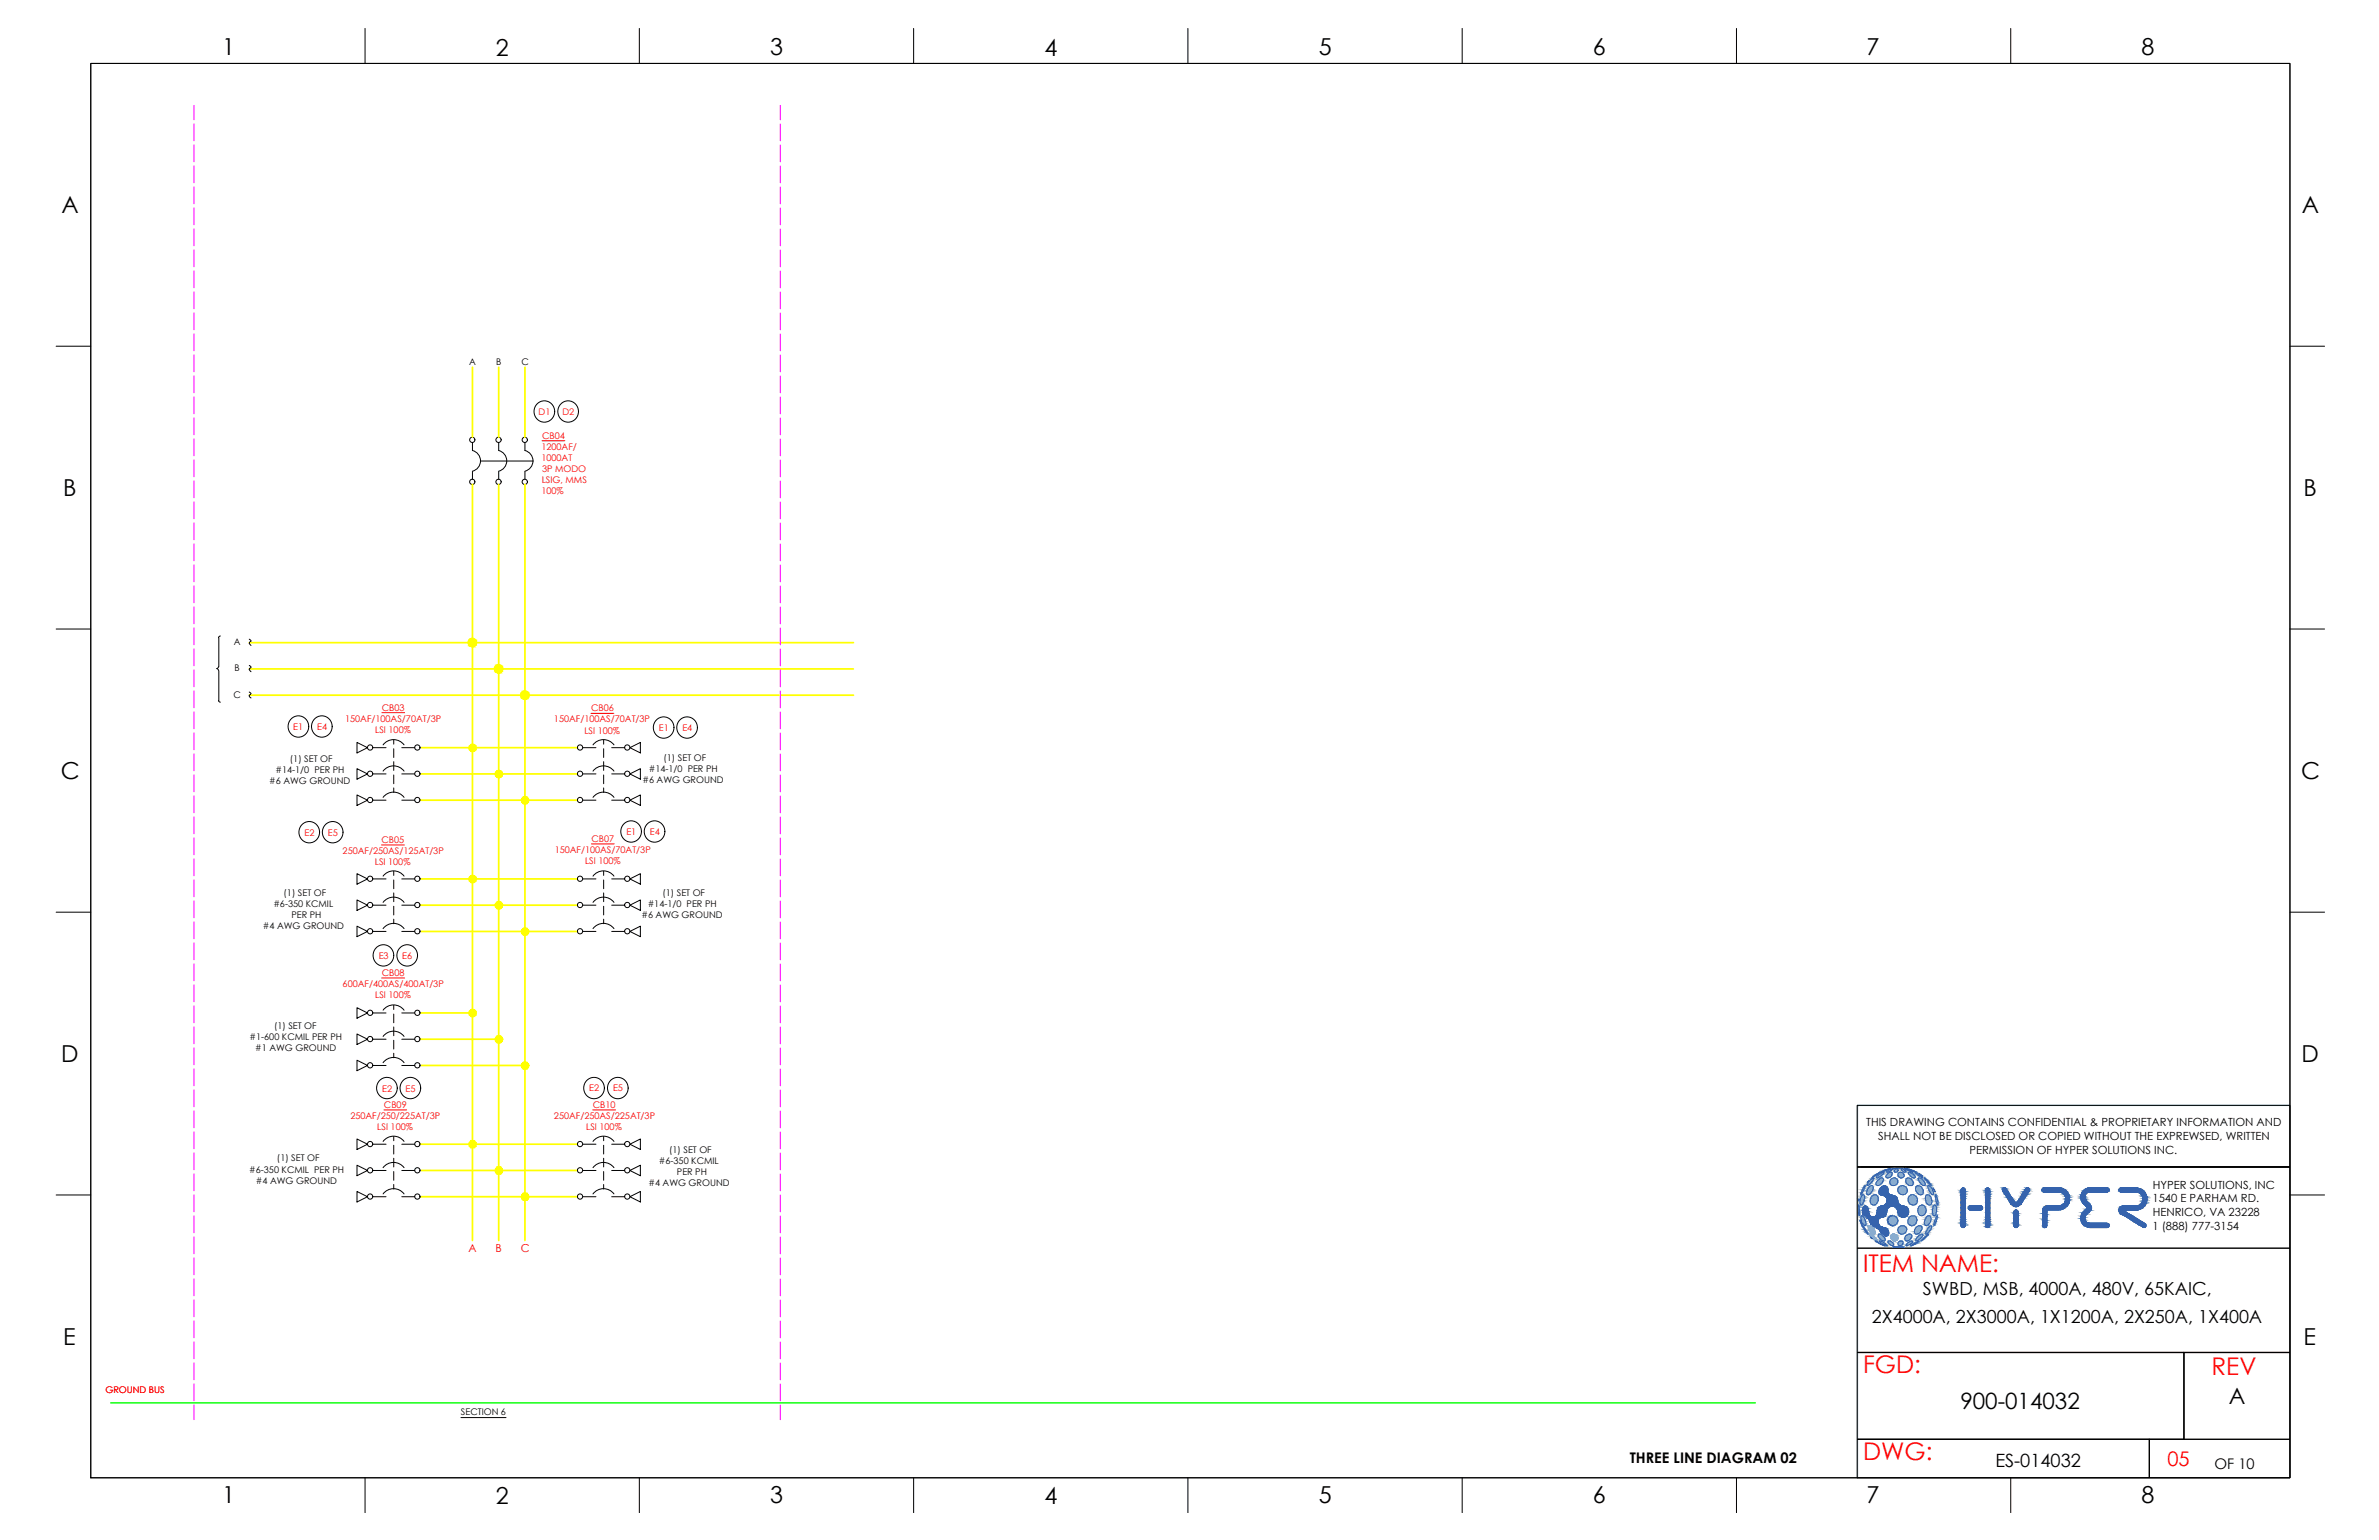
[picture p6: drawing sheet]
<svg xmlns="http://www.w3.org/2000/svg" width="432mm" height="279mm" viewBox="0 0 432 279" stroke-linecap="round" stroke-linejoin="round" font-family="sans-serif">
<defs><g id="words">
<g font-size="4.4" fill="#f00">
<text x="338.2" y="230.8">ITEM NAME:</text>
<text x="338.2" y="249.1">FGD:</text>
<text x="401.4" y="249.4">REV</text>
<text x="338.2" y="264.9">DWG:</text>
</g>
<g font-size="4.2">
<text x="40.4" y="10">1</text>
<text x="90" y="10.1">2</text>
<text x="139.8" y="10">3</text>
<text x="189.6" y="10.1">4</text>
<text x="239.4" y="10">5</text>
<text x="289.1" y="10">6</text>
<text x="338.8" y="10">7</text>
<text x="388.7" y="10">8</text>
<text x="11.1" y="38.7">A</text>
<text x="417.8" y="38.7">A</text>
<text x="11.5" y="90">B</text>
<text x="418.1" y="90">B</text>
<text x="11" y="141.3">C</text>
<text x="417.7" y="141.3">C</text>
<text x="11.1" y="192.7">D</text>
<text x="417.7" y="192.7">D</text>
<text x="11.5" y="244">E</text>
<text x="418.1" y="244">E</text>
<text x="40.4" y="272.7">1</text>
<text x="90" y="272.8">2</text>
<text x="139.8" y="272.7">3</text>
<text x="189.6" y="272.8">4</text>
<text x="239.4" y="272.7">5</text>
<text x="289.1" y="272.7">6</text>
<text x="338.8" y="272.7">7</text>
<text x="388.7" y="272.7">8</text>
</g>
<g font-size="4.1">
<text x="355.8" y="255.7">900-014032</text>
<text x="404.5" y="254.7">A</text>
</g>
<text font-size="3.6" fill="#f00" x="393.4" y="266">05</text>
<g font-size="3.3">
<text x="349" y="235">SWBD, MSB, 4000A, 480V, 65KAIC,</text>
<text x="339.8" y="240">2X4000A, 2X3000A, 1X1200A, 2X250A, 1X400A</text>
<text x="362.2" y="266.1">ES-014032</text>
</g>
<g font-size="2.7">
<text x="295.8" y="265.4">THREE LINE DIAGRAM 02</text>
<text x="401.9" y="266.5">OF 10</text>
</g>
<g font-size="2">
<text x="338.7" y="204.4">THIS DRAWING CONTAINS CONFIDENTIAL &amp; PROPRIETARY INFORMATION AND</text>
<text x="340.9" y="206.8">SHALL NOT BE DISCLOSED OR COPIED WITHOUT THE EXPREWSED, WRITTEN</text>
<text x="357.5" y="209.3">PERMISSION OF HYPER SOLUTIONS INC.</text>
<text x="390.7" y="215.7">HYPER SOLUTIONS, INC</text>
<text x="390.7" y="218.1">1540 E PARHAM RD.</text>
<text x="390.7" y="220.6">HENRICO, VA 23228</text>
<text x="390.7" y="223.2">1 (888) 777-3154</text>
</g>
<g font-size="2" fill="#f00">
<text x="85.1" y="227.2">A</text>
<text x="89.9" y="227.2">B</text>
<text x="94.5" y="227.2">C</text>
</g>
<g font-size="1.7">
<text x="85.2" y="66.3">A</text>
<text x="90.1" y="66.3">B</text>
<text x="94.6" y="66.3">C</text>
<text x="42.4" y="117">A</text>
<text x="42.6" y="121.8">B</text>
<text x="42.4" y="126.6">C</text>
<text x="120.4" y="138">(1) SET OF</text>
<text x="48.9" y="142.2">#6 AWG GROUND</text>
<text x="50" y="140.2">#14-1/0 PER PH</text>
<text x="52.6" y="138.2">(1) SET OF</text>
<text x="116.6" y="142.1">#6 AWG GROUND</text>
<text x="117.8" y="140">#14-1/0 PER PH</text>
<text x="49.6" y="164.6">#6-350 KCMIL</text>
<text x="51.5" y="162.6">(1) SET OF</text>
<text x="52.9" y="166.6">PER PH</text>
<text x="116.4" y="166.6">#6 AWG GROUND</text>
<text x="117.6" y="164.6">#14-1/0 PER PH</text>
<text x="120.2" y="162.6">(1) SET OF</text>
<text x="47.7" y="168.6">#4 AWG GROUND</text>
<text x="45.3" y="188.7">#1-600 KCMIL PER PH</text>
<text x="46.3" y="190.7">#1 AWG GROUND</text>
<text x="49.7" y="186.7">(1) SET OF</text>
<text x="121.5" y="209.2">(1) SET OF</text>
<text x="45.2" y="212.7">#6-350 KCMIL PER PH</text>
<text x="46.4" y="214.8">#4 AWG GROUND</text>
<text x="50.3" y="210.7">(1) SET OF</text>
<text x="117.7" y="215.2">#4 AWG GROUND</text>
<text x="119.6" y="211.2">#6-350 KCMIL</text>
<text x="122.9" y="213.2">PER PH</text>
<text x="83.7" y="256.8">SECTION 6</text>
</g>
<g font-size="1.7" fill="#f00">
<text x="97.8" y="75.3">D1</text>
<text x="102.1" y="75.3">D2</text>
<text x="98.3" y="81.6">1200AF/</text>
<text x="98.3" y="83.6">1000AT</text>
<text x="98.4" y="79.6">CB04</text>
<text x="98.3" y="89.7">100%</text>
<text x="98.3" y="87.6">LSIG, MMS</text>
<text x="98.4" y="85.6">3P MODO</text>
<text x="62.6" y="131">150AF/100AS/70AT/3P</text>
<text x="69.3" y="128.9">CB03</text>
<text x="100.5" y="131.1">150AF/100AS/70AT/3P</text>
<text x="107.3" y="129">CB06</text>
<text x="53.2" y="132.4">E1</text>
<text x="57.6" y="132.4">E4</text>
<text x="68.1" y="133">LSI 100%</text>
<text x="106.1" y="133.1">LSI 100%</text>
<text x="119.6" y="132.7">E1</text>
<text x="123.9" y="132.7">E4</text>
<text x="55.3" y="151.6">E2</text>
<text x="59.5" y="151.6">E5</text>
<text x="62.2" y="155">250AF/250AS/125AT/3P</text>
<text x="69.2" y="152.9">CB05</text>
<text x="100.7" y="154.8">150AF/100AS/70AT/3P</text>
<text x="107.3" y="152.8">CB07</text>
<text x="113.7" y="151.5">E1</text>
<text x="117.9" y="151.5">E4</text>
<text x="68" y="157">LSI 100%</text>
<text x="106.2" y="156.8">LSI 100%</text>
<text x="68.7" y="173.9">E3</text>
<text x="73" y="173.9">E6</text>
<text x="62.2" y="179.1">600AF/400AS/400AT/3P</text>
<text x="69.3" y="177.1">CB08</text>
<text x="68.1" y="181.1">LSI 100%</text>
<text x="63.6" y="203">250AF/250/225AT/3P</text>
<text x="69.4" y="198.1">E2</text>
<text x="69.7" y="201">CB09</text>
<text x="73.6" y="198.1">E5</text>
<text x="100.5" y="203">250AF/250AS/225AT/3P</text>
<text x="107" y="198">E2</text>
<text x="107.6" y="201.1">CB10</text>
<text x="111.3" y="198">E5</text>
<text x="68.5" y="205.1">LSI 100%</text>
<text x="106.4" y="205.1">LSI 100%</text>
<text x="19.1" y="252.7">GROUND BUS</text>
</g>
</g></defs>
<!-- layer: GRID -->
<path d="M415.6 200.5h-78.5v67.5" fill="none" stroke="#6ec1dd" stroke-width=".25"/>
<!-- layer: TEXT -->
<path d="M98.4 80h4.1M69.3 129.3h4.1M107.3 129.4h4.1M69.2 153.3h4.2M107.3 153.1h4.2M69.3 177.4h4.1M69.7 201.4h4.1M107.6 201.4h4.1" fill="none" stroke="#f00" stroke-width=".18"/>
<!-- layer: 0 -->
<g fill="none" stroke="#000" stroke-width=".18">
<path d="M16.5 11.5h399.1v256.6h-399.1zM66.3 5.2v6.3M116 5.2v6.3M165.8 5.2v6.3M215.6 5.2v6.3M265.4 5.2v6.3M315.2 5.2v6.3M365 5.2v6.3M10.2 62.8h6.3M415.6 62.8h6.3M85.8 80.3l-.1 1.4a1.94 1.94 0 0 1 1.5 1.9 1.94 1.94 0 0 1-1.5 1.9M85.8 85.5v1.4"/>
<path d="M87.3 83.6h9.5M90.5 80.3v1.4a1.94 1.94 0 0 1 1.5 1.9 1.94 1.94 0 0 1-1.5 1.9M90.5 85.5v1.4M95.3 80.3v1.4a1.94 1.94 0 0 1 1.4 1.9 1.94 1.94 0 0 1-1.4 1.9M95.3 85.5v1.4M10.2 114.1h6.3M39.7 115.7v5.3M40 115.4l-.3 .3M45.2 116l.4 .2-.4 .4 .4 .5M415.6 114.1h6.3M39.7 120.9l-.4 .4 .4 .3M39.7 127.1l.3 .3"/>
<path d="M39.7 121.7v5.4M45.2 120.7l.4 .3-.4 .4 .4 .5M45.2 125.6l.4 .2-.4 .4 .4 .4M64.8 134.7l1.9 1-1.9 .9zM64.8 139.5l1.9 .9-1.9 1zM67.7 135.7h2.4M69.5 139.9a2.38 2.38 0 0 1 3.8 0M69.5 135.1a2.38 2.38 0 0 1 3.8 0M71.5 134.3v.7M71.5 135.8v1.6M71.5 138.2v1.6M72.9 135.7h2.4"/>
<path d="M105.8 135.7h2.4M107.6 139.9a2.38 2.38 0 0 1 3.8 0M107.6 135.1a2.38 2.38 0 0 1 3.8 0M109.6 134.3v.7M109.6 135.8v1.6M109.6 138.2v1.6M111 135.7h2.4M114.3 135.7l1.9-1v1.9zM64.8 144.2l1.9 1-1.9 .9zM64.8 158.5l1.9 1-1.9 .9zM67.7 140.4h2.4M67.7 145.2h2.4"/>
<path d="M67.7 159.5h2.4M69.5 144.7a2.38 2.38 0 0 1 3.8 0M69.5 159a2.38 2.38 0 0 1 3.8 0M71.5 140.6v1.6M71.5 143v.8M71.5 158.1v.7M71.5 159.7v1.5M72.9 140.4h2.4M72.9 145.2h2.4M72.9 159.5h2.4M105.8 140.4h2.4M105.8 145.2h2.4"/>
<path d="M105.8 159.5h2.4M107.6 144.7a2.38 2.38 0 0 1 3.8 0M107.6 159a2.38 2.38 0 0 1 3.8 0M109.6 140.6v1.6M109.6 143v.8M109.6 158.1v.7M109.6 159.7v1.5M111 140.4h2.4M111 145.2h2.4M111 159.5h2.4M114.3 140.4l1.9-.9v1.9zM114.3 145.2l1.9-1v1.9z"/>
<path d="M114.3 159.5l1.9-1v1.9zM10.2 165.5h6.3M64.8 163.3l1.9 .9-1.9 1zM64.8 168l1.9 1-1.9 .9zM67.7 164.2h2.4M67.7 169h2.4M69.5 163.7a2.38 2.38 0 0 1 3.8 0M69.5 168.5a2.38 2.38 0 0 1 3.8 0M71.5 162v1.6M71.5 164.4v1.6M71.5 166.8v.8M72.9 164.2h2.4"/>
<path d="M72.9 169h2.4M105.8 164.2h2.4M105.8 169h2.4M107.6 163.7a2.38 2.38 0 0 1 3.8 0M107.6 168.5a2.38 2.38 0 0 1 3.8 0M109.6 162v1.6M109.6 164.4v1.6M109.6 166.8v.8M111 164.2h2.4M111 169h2.4M114.3 164.2l1.9-.9v1.9zM114.3 169l1.9-1v1.9z"/>
<path d="M415.6 165.5h6.3M64.8 182.8l1.9 1-1.9 .9zM64.8 187.6l1.9 .9-1.9 1zM64.8 192.4l1.9 .9-1.9 1zM67.7 188.5h2.4M67.7 193.3h2.4M67.7 183.8h2.4M69.5 188a2.38 2.38 0 0 1 3.8 0M69.5 192.8a2.38 2.38 0 0 1 3.8 0M69.5 183.3a2.38 2.38 0 0 1 3.8 0M71.5 182.4v.7M71.5 184v1.6"/>
<path d="M71.5 186.3v1.6M71.5 188.7v1.6M71.5 191.1v.8M72.9 188.5h2.4M72.9 193.3h2.4M72.9 183.8h2.4M10.2 216.8h6.3M64.8 206.6l1.9 1-1.9 .9zM64.8 211.4l1.9 1-1.9 .9zM64.8 216.2l1.9 .9-1.9 1zM67.7 212.4h2.4M67.7 217.1h2.4"/>
<path d="M67.7 207.6h2.4M69.5 211.9a2.38 2.38 0 0 1 3.8 0M69.5 216.6a2.38 2.38 0 0 1 3.8 0M69.5 207.1a2.38 2.38 0 0 1 3.8 0M71.5 206.2v.8M71.5 207.8v1.6M71.5 210.1v1.6M71.5 212.5v1.6M71.5 214.9v.8M72.9 212.4h2.4M72.9 217.1h2.4M72.9 207.6h2.4"/>
<path d="M105.8 212.4h2.4M105.8 217.1h2.4M105.8 207.6h2.4M107.6 211.9a2.38 2.38 0 0 1 3.8 0M107.6 216.6a2.38 2.38 0 0 1 3.8 0M107.6 207.1a2.38 2.38 0 0 1 3.8 0M109.6 206.2v.8M109.6 207.8v1.6M109.6 210.1v1.6M109.6 212.5v1.6M109.6 214.9v.8M111 212.4h2.4"/>
<path d="M111 217.1h2.4M111 207.6h2.4M114.3 207.6l1.9-1v1.9zM114.3 212.4l1.9-1v1.9zM114.3 217.1l1.9-.9v1.9zM337.1 211.7h78.5M415.6 216.8h6.3M83.7 257.2h8.1M337.1 245.4h59.3v15.7h-59.3M66.3 268.1v6.4M116 268.1v6.4M165.8 268.1v6.4"/>
<path d="M215.6 268.1v6.4M265.4 268.1v6.4M315.2 268.1v6.4M365 268.1v6.4"/>
<circle cx="85.7" cy="79.8" r=".48"/>
<circle cx="90.5" cy="79.8" r=".48"/>
<circle cx="95.2" cy="79.8" r=".48"/>
<circle cx="98.8" cy="74.7" r="1.91"/>
<circle cx="103.1" cy="74.7" r="1.91"/>
<circle cx="85.7" cy="87.4" r=".48"/>
<circle cx="90.5" cy="87.4" r=".48"/>
<circle cx="95.2" cy="87.4" r=".48"/>
<circle cx="54.1" cy="131.8" r="1.91"/>
<circle cx="58.4" cy="131.8" r="1.91"/>
<circle cx="67.2" cy="135.6" r=".48"/>
<circle cx="75.8" cy="135.6" r=".48"/>
<circle cx="105.3" cy="135.6" r=".48"/>
<circle cx="113.9" cy="135.6" r=".48"/>
<circle cx="120.4" cy="132" r="1.91"/>
<circle cx="124.7" cy="132" r="1.91"/>
<circle cx="56.1" cy="151" r="1.91"/>
<circle cx="60.4" cy="151" r="1.91"/>
<circle cx="67.2" cy="159.4" r=".48"/>
<circle cx="67.2" cy="140.4" r=".48"/>
<circle cx="67.2" cy="145.1" r=".48"/>
<circle cx="75.8" cy="145.1" r=".48"/>
<circle cx="75.8" cy="140.4" r=".48"/>
<circle cx="75.8" cy="159.4" r=".48"/>
<circle cx="105.3" cy="159.4" r=".48"/>
<circle cx="105.3" cy="145.1" r=".48"/>
<circle cx="105.3" cy="140.4" r=".48"/>
<circle cx="113.9" cy="159.4" r=".48"/>
<circle cx="113.9" cy="140.4" r=".48"/>
<circle cx="113.9" cy="145.1" r=".48"/>
<circle cx="114.5" cy="150.9" r="1.91"/>
<circle cx="118.8" cy="150.9" r="1.91"/>
<circle cx="67.2" cy="164.2" r=".48"/>
<circle cx="67.2" cy="169" r=".48"/>
<circle cx="69.6" cy="173.3" r="1.91"/>
<circle cx="73.9" cy="173.3" r="1.91"/>
<circle cx="75.8" cy="169" r=".48"/>
<circle cx="75.8" cy="164.2" r=".48"/>
<circle cx="105.3" cy="164.2" r=".48"/>
<circle cx="105.3" cy="169" r=".48"/>
<circle cx="113.9" cy="169" r=".48"/>
<circle cx="113.9" cy="164.2" r=".48"/>
<circle cx="67.2" cy="188.5" r=".48"/>
<circle cx="67.2" cy="183.8" r=".48"/>
<circle cx="67.2" cy="193.3" r=".48"/>
<circle cx="70.2" cy="197.4" r="1.91"/>
<circle cx="74.4" cy="197.4" r="1.91"/>
<circle cx="75.8" cy="193.3" r=".48"/>
<circle cx="75.8" cy="183.8" r=".48"/>
<circle cx="75.8" cy="188.5" r=".48"/>
<circle cx="107.8" cy="197.4" r="1.91"/>
<circle cx="112.1" cy="197.4" r="1.91"/>
<circle cx="67.2" cy="212.3" r=".48"/>
<circle cx="67.2" cy="207.6" r=".48"/>
<circle cx="67.2" cy="217.1" r=".48"/>
<circle cx="75.8" cy="207.6" r=".48"/>
<circle cx="75.8" cy="217.1" r=".48"/>
<circle cx="75.8" cy="212.3" r=".48"/>
<circle cx="105.3" cy="207.6" r=".48"/>
<circle cx="105.3" cy="217.1" r=".48"/>
<circle cx="105.3" cy="212.3" r=".48"/>
<circle cx="113.9" cy="212.3" r=".48"/>
<circle cx="113.9" cy="207.6" r=".48"/>
<circle cx="113.9" cy="217.1" r=".48"/>
</g>
<!-- layer: BUS -->
<g fill="none" stroke="#ff0" stroke-width=".32">
<path d="M85.8 66.6v12.7M90.5 66.6v12.7M95.3 66.6v12.7M85.8 87.9v28.7M90.5 87.9v33.5M95.3 87.9v137.2M45.2 116.6h109.7M85.8 117.4v107.7M45.2 126.1h109.7M45.2 121.4h109.7M76.2 135.7h28.6M90.5 122.1v103"/>
<path d="M76.2 140.4h28.6M76.2 145.2h28.6M76.2 159.5h28.6M76.2 164.2h28.6M76.2 169h28.6M76.2 183.8h9.6M76.2 188.5h14.3M76.2 193.3h19.1M76.2 207.6h28.6M76.2 212.4h28.6M76.2 217.1h28.6"/>
<circle cx="85.7" cy="116.6" r=".73"/>
<circle cx="90.5" cy="121.3" r=".73"/>
<circle cx="95.2" cy="126.1" r=".73"/>
</g>
<g fill="#ff0" stroke="#ff0" stroke-width=".18">
<path d="M85.7 115.9l.2 .1zM85.6 116h.3z"/>
<path d="M85.6 116h.5zM85.4 116h.7z"/>
<path d="M85.4 116h.8zM85.3 116h.9z"/>
<path d="M85.3 116l1 .2-.1-.2zM85.3 116l1 .2h-1.1z"/>
<path d="M85.2 116.2h1.2zM85.2 116.2h1.2z"/>
<path d="M85.2 116.2l1.3 .1-.1-.1zM85.2 116.2l1.3 .1h-1.4z"/>
<path d="M85.1 116.3l1.4 .2v-.2zM85.1 116.3l1.4 .2h-1.4z"/>
<path d="M85.1 116.5l1.4 .1v-.1zM85.1 116.5l1.4 .1h-1.4z"/>
<path d="M85.1 116.6l1.4 .1v-.1zM85.1 116.6l1.4 .1h-1.4z"/>
<path d="M85.1 116.7l1.4 .2v-.2zM85.1 116.7l1.4 .2h-1.4z"/>
<path d="M85.1 116.9l1.3 .1 .1-.1zM85.1 116.9l1.3 .1h-1.2z"/>
<path d="M85.2 117l1.1 .1 .1-.1zM85.2 117l1.1 .1h-1.1z"/>
<path d="M85.2 117.1h1.1zM85.2 117.1l1 .1z"/>
<path d="M85.3 117.2h.9zM85.3 117.2h.8z"/>
<path d="M85.4 117.2h.7zM85.4 117.2l.5 .1z"/>
<path d="M85.6 117.3h.3zM85.6 117.3l.2 .1z"/>
<path d="M90.5 120.7h.2zM90.3 120.7h.4z"/>
<path d="M90.3 120.7h.5zM90.2 120.7h.6z"/>
<path d="M90.2 120.7l.8 .1zM90.1 120.8h.9z"/>
<path d="M90.1 120.8l1 .1-.1-.1zM90.1 120.8l1 .1h-1.1z"/>
<path d="M90 120.9l1.2 .1zM90 120.9l1.2 .1z"/>
<path d="M89.9 121l1.3 .1v-.1zM89.9 121l1.3 .1h-1.3z"/>
<path d="M89.9 121.1l1.3 .1v-.1zM89.9 121.1l1.3 .1h-1.4z"/>
<path d="M89.8 121.2l1.5 .2-.1-.2zM89.8 121.2l1.5 .2h-1.5z"/>
<path d="M89.8 121.4l1.4 .1 .1-.1zM89.8 121.4l1.4 .1h-1.4z"/>
<path d="M89.8 121.5l1.4 .1v-.1zM89.8 121.5l1.4 .1h-1.3z"/>
<path d="M89.9 121.6l1.3 .1v-.1zM89.9 121.6l1.3 .1h-1.3z"/>
<path d="M89.9 121.7l1.2 .2 .1-.2zM89.9 121.7l1.2 .2h-1.1z"/>
<path d="M90 121.9h1.1zM90 121.9h1z"/>
<path d="M90.1 121.9h.9zM90.1 121.9l.7 .1z"/>
<path d="M90.2 122h.6zM90.2 122l.5 .1z"/>
<path d="M90.3 122.1h.4zM90.3 122.1h.3z"/>
<path d="M95.2 125.4l.3 .1zM95.1 125.5h.4z"/>
<path d="M95.1 125.5h.5zM95 125.5h.6z"/>
<path d="M95 125.5l.7 .1zM94.8 125.6h.9z"/>
<path d="M94.8 125.6l1 .1-.1-.1zM94.8 125.6l1 .1h-1z"/>
<path d="M94.8 125.7h1.1zM94.8 125.7h1.1z"/>
<path d="M94.7 125.7l1.3 .2-.1-.2zM94.7 125.7l1.3 .2h-1.4z"/>
<path d="M94.6 125.9l1.4 .1v-.1zM94.6 125.9l1.4 .1h-1.4z"/>
<path d="M94.6 126l1.4 .1v-.1zM94.6 126l1.4 .1h-1.4z"/>
<path d="M94.6 126.1l1.4 .2v-.2zM94.6 126.1l1.4 .2h-1.4z"/>
<path d="M94.6 126.3l1.4 .1v-.1zM94.6 126.3l1.4 .1h-1.4z"/>
<path d="M94.6 126.4l1.3 .1 .1-.1zM94.6 126.4l1.3 .1h-1.2z"/>
<path d="M94.7 126.5l1.1 .1 .1-.1zM94.7 126.5l1.1 .1h-1z"/>
<path d="M94.8 126.6h1zM94.8 126.6l.9 .1z"/>
<path d="M94.8 126.7h.9zM94.8 126.7l.8 .1z"/>
<path d="M95 126.8h.6zM95 126.8h.5z"/>
<path d="M95.1 126.8h.4zM95.1 126.8l.2 .1z"/>
<path d="M85.4 135.1l.4 .6v-.7zM85.2 135.3l.2-.2 .4 .6zM85.2 135.3l-.1 .4h.7z"/>
<path d="M85.1 135.7l.1 .3 .6-.3zM85.2 136l.6-.3-.4 .6zM85.8 135.7l-.4 .6 .4 .1z"/>
<path d="M85.8 135.7v.7l.3-.1zM85.8 135.7l.6 .3-.3 .3zM85.8 135.7l.6 .3 .1-.3z"/>
<path d="M85.8 135.7h.7l-.1-.4zM86.1 135.1l.3 .2-.6 .4zM85.8 135v.7l.3-.6z"/>
<path d="M95 144.6l.3 .6v-.7zM94.7 144.9l.3-.3 .3 .6zM94.7 144.9l-.1 .3h.7z"/>
<path d="M94.6 145.2l.1 .4 .6-.4zM94.7 145.6l.6-.4-.3 .6zM95.3 145.2l-.3 .6 .3 .1z"/>
<path d="M95.3 145.2v.7l.4-.1zM95.3 145.2l.6 .4-.2 .2zM95.3 145.2l.6 .4 .1-.4z"/>
<path d="M95.3 145.2h.7l-.1-.3zM95.7 144.6l.2 .3-.6 .3zM95.3 144.5v.7l.4-.6z"/>
<path d="M90.2 139.8l.3 .6v-.7zM89.9 140.1l.3-.3 .3 .6zM89.9 140.1l-.1 .3h.7z"/>
<path d="M89.8 140.4l.1 .4 .6-.4zM89.9 140.8l.6-.4-.3 .6zM90.5 140.4l-.3 .6 .3 .2z"/>
<path d="M90.5 140.4v.8l.4-.2zM90.5 140.4l.7 .4-.3 .2zM90.5 140.4l.7 .4 .1-.4z"/>
<path d="M90.5 140.4h.8l-.1-.3zM90.9 139.8l.3 .3-.7 .3zM90.5 139.7v.7l.4-.6z"/>
<path d="M85.4 158.9l.4 .6v-.7zM85.2 159.1l.2-.2 .4 .6zM85.2 159.1l-.1 .4h.7z"/>
<path d="M85.1 159.5l.1 .3 .6-.3zM85.2 159.8l.6-.3-.4 .6zM85.8 159.5l-.4 .6 .4 .1z"/>
<path d="M85.8 159.5v.7l.3-.1zM85.8 159.5l.6 .3-.3 .3zM85.8 159.5l.6 .3 .1-.3z"/>
<path d="M85.8 159.5h.7l-.1-.4zM86.1 158.9l.3 .2-.6 .4zM85.8 158.8v.7l.3-.6z"/>
<path d="M95 168.4l.3 .6v-.7zM95 168.4l.3 .6-.6-.3zM94.7 168.7l-.1 .3h.7z"/>
<path d="M94.6 169l.1 .4 .6-.4zM94.7 169.4l.6-.4-.3 .6zM95.3 169l-.3 .6 .3 .1z"/>
<path d="M95.3 169v.7l.4-.1zM95.3 169l.6 .4-.2 .2zM95.3 169l.6 .4 .1-.4z"/>
<path d="M95.3 169h.7l-.1-.3zM95.7 168.4l.2 .3-.6 .3zM95.3 168.3v.7l.4-.6z"/>
<path d="M90.2 163.7l.3 .5v-.7zM89.9 163.9l.3-.2 .3 .5zM89.9 163.9l-.1 .3h.7z"/>
<path d="M89.8 164.2l.1 .4 .6-.4zM89.9 164.6l.6-.4-.3 .7zM90.5 164.2l-.3 .7 .3 .1z"/>
<path d="M90.5 164.2v.8l.4-.1zM90.5 164.2l.7 .4-.3 .3zM90.5 164.2l.7 .4 .1-.4z"/>
<path d="M90.5 164.2h.8l-.1-.3zM90.9 163.7l.3 .2-.7 .3zM90.5 163.5v.7l.4-.5z"/>
<path d="M85.4 183.2l.4 .6v-.7zM85.2 183.5l.2-.3 .4 .6zM85.2 183.5l-.1 .3h.7z"/>
<path d="M85.1 183.8l.1 .4 .6-.4zM85.2 184.2l.6-.4-.4 .6zM85.8 183.8l-.4 .6 .4 .1z"/>
<path d="M85.8 183.8v.7l.3-.1zM85.8 183.8l.6 .4-.3 .2zM85.8 183.8l.6 .4 .1-.4z"/>
<path d="M85.8 183.8h.7l-.1-.3zM86.1 183.2l.3 .3-.6 .3zM85.8 183.1v.7l.3-.6z"/>
<path d="M95 192.7l.3 .6v-.7zM94.7 193l.3-.3 .3 .6zM94.7 193l-.1 .3h.7z"/>
<path d="M94.6 193.3l.1 .4 .6-.4zM94.7 193.7l.6-.4-.3 .6zM95.3 193.3l-.3 .6 .3 .1z"/>
<path d="M95.3 193.3v.7l.4-.1zM95.3 193.3l.6 .4-.2 .2zM95.3 193.3l.6 .4 .1-.4z"/>
<path d="M95.3 193.3h.7l-.1-.3zM95.7 192.7l.2 .3-.6 .3zM95.3 192.6v.7l.4-.6z"/>
<path d="M90.2 188l.3 .5v-.7zM89.9 188.2l.3-.2 .3 .5zM89.9 188.2l-.1 .3h.7z"/>
<path d="M89.8 188.5l.1 .4 .6-.4zM89.9 188.9l.6-.4-.3 .7zM90.5 188.5l-.3 .7 .3 .1z"/>
<path d="M90.5 188.5v.8l.4-.1zM90.5 188.5l.7 .4-.3 .3zM90.5 188.5l.7 .4 .1-.4z"/>
<path d="M90.5 188.5h.8l-.1-.3zM90.9 188l.3 .2-.7 .3zM90.5 187.8v.7l.4-.5z"/>
<path d="M85.4 207l.4 .6v-.7zM85.4 207l.4 .6-.6-.3zM85.2 207.3l-.1 .3h.7z"/>
<path d="M85.1 207.6l.1 .4 .6-.4zM85.2 208l.6-.4-.4 .6zM85.8 207.6l-.4 .6 .4 .1z"/>
<path d="M85.8 207.6v.7l.3-.1zM85.8 207.6l.6 .4-.3 .2zM85.8 207.6l.6 .4 .1-.4z"/>
<path d="M85.8 207.6h.7l-.1-.3zM86.1 207l.3 .3-.6 .3zM85.8 206.9v.7l.3-.6z"/>
<path d="M95 216.5l.3 .6v-.7zM95 216.5l.3 .6-.6-.3zM94.7 216.8l-.1 .3h.7z"/>
<path d="M94.6 217.1l.1 .4 .6-.4zM94.7 217.5l.6-.4-.3 .7zM95.3 217.1l-.3 .7h.3z"/>
<path d="M95.3 217.1v.7h.4zM95.3 217.1l.6 .4-.2 .3zM95.3 217.1l.6 .4 .1-.4z"/>
<path d="M95.3 217.1h.7l-.1-.3zM95.7 216.5l.2 .3-.6 .3zM95.3 216.4v.7l.4-.6z"/>
<path d="M90.2 211.7l.3 .7v-.7zM90.2 211.7l.3 .7-.6-.4zM89.9 212l-.1 .4h.7z"/>
<path d="M89.8 212.4l.1 .3 .6-.3zM89.9 212.7l.6-.3-.3 .6zM90.5 212.4l-.3 .6 .3 .1z"/>
<path d="M90.5 212.4v.7l.4-.1zM90.5 212.4l.7 .3-.3 .3zM90.5 212.4l.7 .3 .1-.3z"/>
<path d="M90.5 212.4h.8l-.1-.4zM90.9 211.7l.3 .3-.7 .4zM90.5 211.7v.7l.4-.7z"/>
</g>
<!-- layer: BYOTHERS -->
<g fill="none" stroke="#f0f" stroke-width=".19">
<path d="M35.2 19.1v2.6M141.6 19.1v2.6M35.2 22.5v3M35.2 26.3v3.1M35.2 30.1v3.1M35.2 33.9v3.1M35.2 37.7v3.1M141.6 22.5v3M141.6 26.3v3.1M141.6 30.1v3.1M141.6 33.9v3.1M141.6 37.7v3.1"/>
<path d="M35.2 41.5v3.1M35.2 45.4v3M35.2 49.2v3M35.2 53v3M35.2 56.8v3M141.6 41.5v3.1M141.6 45.4v3M141.6 49.2v3M141.6 53v3M141.6 56.8v3M35.2 60.6v3M35.2 64.4v3.1"/>
<path d="M35.2 68.2v3.1M35.2 72v3.1M35.2 75.8v3.1M35.2 79.6v3.1M141.6 60.6v3M141.6 64.4v3.1M141.6 68.2v3.1M141.6 72v3.1M141.6 75.8v3.1M141.6 79.6v3.1M35.2 83.5v3M35.2 87.3v3"/>
<path d="M35.2 91.1v3M35.2 94.9v3M35.2 98.7v3M141.6 83.5v3M141.6 87.3v3M141.6 91.1v3M141.6 94.9v3M141.6 98.7v3M35.2 102.5v3.1M35.2 106.3v3.1M35.2 110.1v3.1M35.2 113.9v3.1"/>
<path d="M35.2 117.7v3.1M141.6 102.5v3.1M141.6 106.3v3.1M141.6 110.1v3.1M141.6 113.9v3.1M141.6 117.7v3.1M35.2 121.6v3M35.2 125.4v3M35.2 129.2v3M35.2 133v3M35.2 136.8v3M141.6 121.6v3"/>
<path d="M141.6 125.4v3M141.6 129.2v3M141.6 133v3M141.6 136.8v3M35.2 140.6v3.1M35.2 144.4v3.1M35.2 148.2v3.1M35.2 152v3.1M35.2 155.8v3.1M35.2 159.7v3M141.6 140.6v3.1M141.6 144.4v3.1"/>
<path d="M141.6 148.2v3.1M141.6 152v3.1M141.6 155.8v3.1M141.6 159.7v3M35.2 163.5v3M35.2 167.3v3M35.2 171.1v3M35.2 174.9v3M35.2 178.7v3.1M141.6 163.5v3M141.6 167.3v3M141.6 171.1v3"/>
<path d="M141.6 174.9v3M141.6 178.7v3.1M35.2 182.5v3.1M35.2 186.3v3.1M35.2 190.1v3.1M35.2 193.9v3.1M35.2 197.8v3M141.6 182.5v3.1M141.6 186.3v3.1M141.6 190.1v3.1M141.6 193.9v3.1M141.6 197.8v3"/>
<path d="M35.2 201.6v3M35.2 205.4v3M35.2 209.2v3M35.2 213v3M35.2 216.8v3.1M141.6 201.6v3M141.6 205.4v3M141.6 209.2v3M141.6 213v3M141.6 216.8v3.1M35.2 220.6v3.1M35.2 224.4v3.1"/>
<path d="M35.2 228.2v3.1M35.2 232v3.1M35.2 235.9v3M35.2 239.7v3M141.6 220.6v3.1M141.6 224.4v3.1M141.6 228.2v3.1M141.6 232v3.1M141.6 235.9v3M141.6 239.7v3M35.2 243.5v3M35.2 247.3v3"/>
<path d="M35.2 251.1v3M35.2 254.9v2.7M141.6 243.5v3M141.6 247.3v3M141.6 251.1v3M141.6 254.9v2.7"/>
</g>
<!-- layer: GROUND -->
<path d="M20.1 254.5h298.5" fill="none" stroke="#0f0" stroke-width=".25"/>
<!-- layer: REGULAR_LINE -->
<path d="M337.1 211.7h78.5M337.1 226.5h78.5M337.1 245.4h78.5M396.4 245.4v15.7M337.1 261.1h78.5M390.1 261.1v6.9" fill="none" stroke="#000" stroke-width=".25"/>
<!-- layer: DEVICE -->
<path d="M337.1 211.7h78.5" fill="none" stroke="#000" stroke-width=".18"/>
<g fill="#3563ad" stroke="#3563ad" stroke-width=".18">
<path d="M341.9 215.2h.3z"/>
<path d="M341.7 215.3h.7z"/>
<path d="M341.3 215.5h1.3z"/>
<path d="M338.4 218.8h.3z"/>
<path d="M341.2 218.9h1.9z"/>
<path d="M345.3 220.8l.1 .1z"/>
<path d="M345.3 220.8h.4z"/>
<path d="M338.9 221h2.3z"/>
<path d="M339.6 222.1h1.4z"/>
<path d="M342 224.2h.5z"/>
<path d="M365.8 219.5h.2z"/>
<path d="M365.7 222.6h.4z"/>
<path d="M356.2 215.5h.3z"/>
<path d="M356.1 222.6h.4z"/>
<path d="M360.6 215.5h.2z"/>
<path d="M360.6 222.6h.4z"/>
<path d="M367.9 215.5h.2z"/>
<path d="M366 218.2h1z"/>
<path d="M365.9 218.9h.1z"/>
<path d="M370.6 216h4.4z"/>
<path d="M370.8 216.2h4.4z"/>
<path d="M374.1 218.7h1.1z"/>
<path d="M371 222.7h.2z"/>
<path d="M387.9 216.3h1.4z"/>
<path d="M388.5 216.5h.9z"/>
<path d="M388.7 216.8h.8z"/>
<path d="M385.3 218.8h3.9z"/>
<path d="M385.2 218.8h4z"/>
<path d="M388.4 222.3h1.1z"/>
<path d="M389 222.6h.3z"/>
<path d="M389 222.6l.2 .1z"/>
<path d="M377.7 217.4h.7z"/>
<path d="M378.7 219h.9z"/>
<path d="M378.4 219.7h1z"/>
<path d="M379 222.6h3.6z"/>
<path d="M379.2 222.7h3.3z"/>
<path d="M341.9 215.2h.3zM341.8 215.2h.4z"/>
<path d="M341.8 215.2h.6zM341.7 215.2h.7z"/>
<path d="M341.7 215.2l.7 .1zM341.7 215.2l.7 .1zM341.6 215.3h.8z"/>
<path d="M341.6 215.3l.9 .1-.1-.1zM341.6 215.3l.9 .1h-1zM341.5 215.4h1zM341.5 215.4h1z"/>
<path d="M341.5 215.4l1.1 .1-.1-.1zM341.5 215.4l1.1 .1h-1.3zM341.3 215.5h1.3z"/>
<path d="M341.3 215.5l1.4 .2-.1-.2zM341.3 215.5l1.4 .2h-1.4z"/>
<path d="M341.3 215.7l1.4 .1v-.1zM341.3 215.7l1.4 .1h-1.5zM341.2 215.8h1.5zM341.2 215.8h1.5z"/>
<path d="M341.2 215.8l1.5 .2v-.2zM341.2 215.8l1.5 .2h-1.6z"/>
<path d="M341.1 216h1.6zM341.1 216h1.6z"/>
<path d="M341.1 216l1.6 .2v-.2zM341.1 216l1.6 .2h-1.6z"/>
<path d="M341.1 216.2h1.6zM341.1 216.2h1.6z"/>
<path d="M341 216.2l1.7 .2v-.2zM341 216.2l1.7 .2h-1.6z"/>
<path d="M341.1 216.4l1.6 .1v-.1zM341.1 216.4l1.6 .1h-1.6z"/>
<path d="M341.1 216.5h1.7zM341.1 216.5h1.7z"/>
<path d="M341.1 216.5l1.8 .1-.1-.1zM341.1 216.5l1.8 .1h-1.7z"/>
<path d="M341.2 216.6l1.7 .1zM341.2 216.6l1.7 .1z"/>
<path d="M341.2 216.7h1.8zM341.2 216.7h1.8z"/>
<path d="M341.3 216.7h1.8zM341.3 216.7h1.8z"/>
<path d="M341.3 216.7l1.8 .1zM341.3 216.7l1.8 .1z"/>
<path d="M341.4 216.8h1.8zM341.4 216.8h1.8z"/>
<path d="M341.4 216.8l1.9 .1zM341.4 216.8l1.9 .1zM341.5 216.9h1.8zM341.5 216.9h1.8z"/>
<path d="M341.5 216.9h2zM341.5 216.9h2zM341.7 216.9h1.8zM341.7 216.9h1.8z"/>
<path d="M341.7 216.9h2zM341.7 216.9h2z"/>
<path d="M341.9 216.9h1.9zM341.9 216.9h1.9z"/>
<path d="M341.9 216.9h1.9zM341.9 216.9h1.9z"/>
<path d="M342 216.9l1.9 .1zM342 216.9l1.9 .1z"/>
<path d="M342.1 217l1.9 .1zM342.1 217l1.9 .1z"/>
<path d="M342.2 217.1h1.9zM342.2 217.1h1.9z"/>
<path d="M342.2 217.1l2.1 .1-.2-.1zM342.2 217.1l2.1 .1h-1.9zM342.4 217.2h1.9zM342.4 217.2h1.9z"/>
<path d="M342.4 217.2l1.9 .2v-.2zM342.4 217.2l1.9 .2h-1.9z"/>
<path d="M342.4 217.4l2 .1-.1-.1zM342.4 217.4l2 .1h-1.9zM342.5 217.5h1.9zM342.5 217.5h1.9z"/>
<path d="M342.5 217.5l2 .3-.1-.3zM342.5 217.5l2 .3h-2z"/>
<path d="M342.5 217.8h2zM342.5 217.8h2z"/>
<path d="M342.5 217.8l2 .2v-.2zM342.5 217.8l2 .2h-2z"/>
<path d="M342.5 218l2 .1zM342.5 218l2 .1z"/>
<path d="M342.5 218.1l2 .1v-.1zM342.5 218.1l2 .1h-2.1z"/>
<path d="M342.4 218.2l2.2 .1-.1-.1zM342.4 218.2l2.2 .1h-2.2z"/>
<path d="M342.4 218.3l2.2 .1zM342.4 218.3l2.2 .1z"/>
<path d="M342.3 218.4l2.5 .1-.2-.1zM342.3 218.4l2.5 .1h-2.6z"/>
<path d="M342.2 218.5l2.6 .1zM342.2 218.5l2.6 .1z"/>
<path d="M342.2 218.6h2.7zM342 218.6h2.9zM342 218.6h2.9zM342 218.6h2.9z"/>
<path d="M342 218.6l3 .1zM341.9 218.7h3.1z"/>
<path d="M341.9 218.7h3.2zM341.9 218.7h3.2z"/>
<path d="M341.9 218.7l3.3 .1zM341.7 218.8h3.5z"/>
<path d="M341.7 218.8h3.6zM341.7 218.8h3.6z"/>
<path d="M341.7 218.8h3.8zM341.5 218.8h4z"/>
<path d="M343.4 218.8h2.1zM343.4 218.8h2.1z"/>
<path d="M341.5 218.8h1.9zM341.5 218.8h1.9z"/>
<path d="M343.4 218.8h2.2zM343.4 218.8h2.2z"/>
<path d="M338.4 218.8h.3zM338.4 218.8h.3zM338.4 218.8h.3zM338.4 218.8h.3z"/>
<path d="M343.6 218.8h2.1zM343.6 218.8h2.1z"/>
<path d="M341.5 218.8h1.9zM341.3 218.8h1.9zM341.3 218.8h1.9zM341.3 218.8h1.9z"/>
<path d="M338.4 218.8l.4 .1zM338.4 218.8l.4 .1z"/>
<path d="M343.6 218.8l2.2 .1zM343.6 218.8l2.2 .1zM343.8 218.9h2zM343.8 218.9h2z"/>
<path d="M338.4 218.9h.4zM338.3 218.9h.5z"/>
<path d="M341.3 218.8h1.9zM341.2 218.9h1.9zM341.2 218.9h1.9z"/>
<path d="M343.8 218.9l2.2 .1zM343.8 218.9l2.2 .1z"/>
<path d="M341.2 218.9l1.7 .1 .2-.1zM341 219l.2-.1 1.7 .1zM341 219h1.9zM341 219h1.9z"/>
<path d="M338.3 218.9l.6 .1-.1-.1zM338.3 218.9l.6 .1h-.7z"/>
<path d="M343.9 219h2.1zM343.9 219h2.1z"/>
<path d="M338.2 219h.7zM338.2 219h.7z"/>
<path d="M344.1 219l2 .1zM344.1 219l2 .1z"/>
<path d="M341 219h1.9zM340.9 219.1h1.8z"/>
<path d="M340.9 219.1l1.8 .1zM340.9 219.1l1.8 .1z"/>
<path d="M344.1 219.1l2.1 .1zM344.1 219.1l2.1 .1z"/>
<path d="M338.2 219l.8 .2-.1-.2zM338.2 219l.8 .2h-.9z"/>
<path d="M338.1 219.2h1zM338.1 219.2h1z"/>
<path d="M344.1 219.2l2.2 .1-.1-.1zM344.1 219.2l2.2 .1h-2z"/>
<path d="M340.9 219.2l1.7 .1 .1-.1zM340.9 219.2l1.7 .1h-1.8zM340.8 219.3h1.8zM340.8 219.3h1.8z"/>
<path d="M344.3 219.3h2zM344.3 219.3h2z"/>
<path d="M338.1 219.2l1 .2v-.2zM338.1 219.2l1 .2h-1.1z"/>
<path d="M344.3 219.3l2.1 .1-.1-.1zM344.3 219.3l2.1 .1h-2.1z"/>
<path d="M340.8 219.3l1.7 .1 .1-.1zM340.8 219.3l1.7 .1h-1.7zM340.8 219.4h1.7zM340.8 219.4h1.7z"/>
<path d="M344.3 219.4l2.1 .1zM344.3 219.4l2.1 .1z"/>
<path d="M338 219.4l1.1 .1zM338 219.4l1.1 .1z"/>
<path d="M344.4 219.5h2zM344.4 219.5h2z"/>
<path d="M338 219.5l1.1 .1v-.1zM338 219.5l1.1 .1h-1.1z"/>
<path d="M340.8 219.4l1.7 .2v-.2zM340.8 219.4l1.7 .2h-1.8zM340.7 219.6h1.8zM340.7 219.6h1.8z"/>
<path d="M344.4 219.5l2 .2v-.2zM344.4 219.5l2 .2h-1.9z"/>
<path d="M338 219.6l1.2 .3-.1-.3zM338 219.6l1.2 .3h-1.2z"/>
<path d="M340.7 219.6l1.8 .3v-.3zM340.7 219.6l1.8 .3h-1.8z"/>
<path d="M338 219.9h1.2zM338 219.9h1.2z"/>
<path d="M344.5 219.7l1.9 .2v-.2zM344.5 219.7l1.9 .2h-1.9zM344.5 219.9h1.9zM344.5 219.9h1.9z"/>
<path d="M344.5 219.9l1.9 .1v-.1zM344.5 219.9l1.9 .1h-1.9z"/>
<path d="M344.5 220h1.9zM344.5 220h1.9z"/>
<path d="M338 219.9l1.2 .1v-.1zM338 219.9l1.2 .1h-1.2z"/>
<path d="M340.7 219.9l1.7 .1 .1-.1zM340.7 219.9l1.7 .1h-1.8z"/>
<path d="M338 220h1.2zM338 220h1.2z"/>
<path d="M340.6 220h1.8zM340.6 220h1.8z"/>
<path d="M344.5 220l1.9 .2v-.2zM344.5 220l1.9 .2h-1.9z"/>
<path d="M338 220l1.2 .2v-.2zM338 220l1.2 .2h-1.1z"/>
<path d="M340.6 220l1.8 .2v-.2zM340.6 220l1.8 .2h-1.8z"/>
<path d="M338.1 220.2h1.1zM338.1 220.2h1.1z"/>
<path d="M340.6 220.2h1.8zM340.6 220.2h1.8z"/>
<path d="M344.5 220.2l1.8 .1 .1-.1zM344.5 220.2l1.8 .1h-1.7z"/>
<path d="M344.6 220.3l1.7 .1zM344.6 220.3l1.7 .1z"/>
<path d="M338.1 220.2l1.2 .2-.1-.2zM338.1 220.2l1.2 .2h-1.1z"/>
<path d="M340.6 220.2l1.7 .2 .1-.2zM340.6 220.2l1.7 .2h-1.7z"/>
<path d="M338.2 220.4h1.1zM338.2 220.4h1.1z"/>
<path d="M340.6 220.4h1.7zM340.6 220.4h1.7z"/>
<path d="M344.6 220.4h1.7zM344.6 220.4h1.6z"/>
<path d="M340.6 220.4l1.6 .1 .1-.1zM340.6 220.4l1.6 .1h-1.7z"/>
<path d="M338.2 220.4l1.2 .1-.1-.1zM338.2 220.4l1.2 .1h-1.2z"/>
<path d="M340.5 220.5h1.7zM340.5 220.5h1.7z"/>
<path d="M344.6 220.4l1.5 .1 .1-.1zM344.6 220.4l1.5 .1h-1.3z"/>
<path d="M344.8 220.5l1.2 .2 .1-.2zM344.8 220.5l1.2 .2h-1.2z"/>
<path d="M340.5 220.5l1.6 .2 .1-.2zM340.5 220.5l1.6 .2h-1.7z"/>
<path d="M338.2 220.5l1.4 .2-.2-.2zM338.2 220.5l1.4 .2h-1.3z"/>
<path d="M340.4 220.7h1.7zM340.4 220.7h1.7z"/>
<path d="M338.3 220.7h1.3zM338.3 220.7h1.3z"/>
<path d="M344.8 220.7h1.2zM344.8 220.7h1.1z"/>
<path d="M340.4 220.7h1.7zM340.3 220.7h1.7zM340.3 220.7h1.7zM340.3 220.7h1.7z"/>
<path d="M338.3 220.7h1.4zM338.3 220.7h1.4z"/>
<path d="M345 220.7h.9zM345 220.7l.7 .1z"/>
<path d="M340.3 220.7h1.7zM340.1 220.8h1.7zM340.1 220.8h1.7zM340.1 220.8h1.7z"/>
<path d="M338.4 220.7l1.4 .1zM338.4 220.7l1.4 .1z"/>
<path d="M338.5 220.8h1.4zM338.5 220.8h1.4z"/>
<path d="M345.1 220.8h.6zM345.1 220.8h.6z"/>
<path d="M340.1 220.8h1.7zM339.9 220.9h1.7z"/>
<path d="M339.9 220.9h1.7zM339.9 220.9h1.7z"/>
<path d="M338.5 220.8l1.4 .1zM338.5 220.8l1.4 .1z"/>
<path d="M338.5 220.9h3.1zM338.5 220.9h2.9z"/>
<path d="M338.7 220.9h2.7zM338.7 220.9h2.6z"/>
<path d="M338.7 220.9h2.6zM338.7 220.9h2.6z"/>
<path d="M338.8 220.9h2.5zM338.8 220.9l2.4 .1zM338.9 221h2.3z"/>
<path d="M339 221l2 .1 .2-.1zM339 221l2 .1h-1.9zM339.1 221.1h1.9zM339.1 221.1h1.9z"/>
<path d="M339.1 221.1l1.9 .1v-.1zM339.1 221.1l1.9 .1h-1.8z"/>
<path d="M339.2 221.2l1.7 .2 .1-.2zM339.2 221.2l1.7 .2h-1.6zM339.3 221.4h1.6zM339.3 221.4h1.6z"/>
<path d="M339.3 221.4l1.6 .2v-.2zM339.3 221.4l1.6 .2h-1.5z"/>
<path d="M339.4 221.6l1.5 .2v-.2zM339.4 221.6l1.5 .2h-1.5z"/>
<path d="M339.4 221.8h1.5zM339.4 221.8h1.5zM339.4 221.8h1.5zM339.4 221.8h1.5z"/>
<path d="M339.4 221.8l1.6 .2-.1-.2zM339.4 221.8l1.6 .2h-1.4z"/>
<path d="M339.6 222l1.4 .1v-.1zM339.6 222l1.4 .1h-1.4zM339.6 222.1h1.4z"/>
<path d="M339.6 222.1l1.5 .2-.1-.2zM339.6 222.1l1.5 .2h-1.4z"/>
<path d="M339.7 222.3h1.4zM339.7 222.3h1.4z"/>
<path d="M339.7 222.3l1.5 .2-.1-.2zM339.7 222.3l1.5 .2h-1.4zM339.8 222.5h1.4zM339.8 222.5h1.4z"/>
<path d="M339.8 222.5h1.5zM339.8 222.5h1.5z"/>
<path d="M339.9 222.5l1.5 .1zM339.9 222.5l1.5 .1z"/>
<path d="M339.9 222.6h1.6zM339.9 222.6h1.6z"/>
<path d="M340.1 222.6h1.5zM340.1 222.6h1.5z"/>
<path d="M340.1 222.6h1.6zM340.1 222.6h1.6z"/>
<path d="M340.2 222.6h1.5zM340.2 222.6h1.5z"/>
<path d="M340.3 222.6l1.5 .1zM340.3 222.6l1.5 .1zM340.3 222.7h1.5zM340.3 222.7h1.5z"/>
<path d="M340.3 222.7h1.7zM340.3 222.7h1.7z"/>
<path d="M340.5 222.7l1.7 .1zM340.5 222.7l1.7 .1zM340.6 222.8h1.6zM340.6 222.8h1.6z"/>
<path d="M340.6 222.8h1.8zM340.6 222.8h1.8z"/>
<path d="M340.8 222.8l1.7 .2-.1-.2zM340.8 222.8l1.7 .2h-1.6zM340.9 223h1.6zM340.9 223h1.6z"/>
<path d="M340.9 223h1.6zM340.9 223h1.6z"/>
<path d="M341 223l1.7 .2-.2-.2zM341 223l1.7 .2h-1.5zM341.2 223.2h1.5zM341.2 223.2h1.5z"/>
<path d="M341.2 223.2l1.5 .1v-.1zM341.2 223.2l1.5 .1h-1.5z"/>
<path d="M341.2 223.3l1.6 .2-.1-.2zM341.2 223.3l1.6 .2h-1.5zM341.3 223.5h1.5zM341.3 223.5h1.5zM341.3 223.5h1.5zM341.3 223.5h1.5z"/>
<path d="M341.3 223.5l1.5 .3v-.3zM341.3 223.5l1.5 .3h-1.3zM341.5 223.8h1.3zM341.5 223.8h1.3z"/>
<path d="M341.5 223.8l1.2 .1 .1-.1zM341.5 223.8l1.2 .1h-1.2z"/>
<path d="M341.5 223.9l1.2 .1v-.1zM341.5 223.9l1.2 .1h-1z"/>
<path d="M341.7 224h1zM341.7 224l1 .1z"/>
<path d="M341.7 224.1h1zM341.7 224.1l.9 .1z"/>
<path d="M341.8 224.2h.8zM341.8 224.2h.7z"/>
<path d="M341.9 224.2h.6zM341.9 224.2h.6z"/>
<path d="M342 224.2l.4 .1zM342.1 224.3h.3z"/>
<path d="M365.8 219.5l.3 .1zM365.8 219.5l.3 .1z"/>
<path d="M365.7 219.6l.5 .1zM365.7 219.6l.5 .1z"/>
<path d="M365.7 219.7h.5zM365.7 219.7h.5z"/>
<path d="M365.6 219.7l.7 .2-.1-.2zM365.6 219.7l.7 .2h-.8z"/>
<path d="M365.5 219.9h.8zM365.5 219.9h.8zM365.5 219.9h.8zM365.5 219.9h.8z"/>
<path d="M365.5 219.9l.8 .1zM365.5 219.9l.8 .1z"/>
<path d="M365.5 220l.8 .2v-.2zM365.5 220l.8 .2h-.8z"/>
<path d="M365.5 220.2l.8 .3v-.3zM365.5 220.2l.8 .3h-.8z"/>
<path d="M365.5 220.5l.8 .6v-.6zM365.5 220.5l.8 .6h-.8z"/>
<path d="M365.5 221.1l.8 .7v-.7zM365.5 221.1l.8 .7h-.8z"/>
<path d="M365.5 221.8l.8 .3v-.3zM365.5 221.8l.8 .3h-.8z"/>
<path d="M365.5 222.1l.8 .2v-.2zM365.5 222.1l.8 .2h-.8z"/>
<path d="M365.5 222.3h.8zM365.5 222.3h.8z"/>
<path d="M365.5 222.3l.8 .1zM365.5 222.3l.8 .1zM365.5 222.4h.8zM365.5 222.4h.8z"/>
<path d="M365.5 222.4l.7 .1 .1-.1zM365.5 222.4l.7 .1h-.6z"/>
<path d="M365.6 222.5h.6zM365.6 222.5l.6 .1z"/>
<path d="M365.7 222.6h.5zM365.7 222.6h.4z"/>
<path d="M365.7 222.6l.3 .1zM365.8 222.7h.2z"/>
<path d="M356.2 215.5l.3 .1zM356.2 215.5l.3 .1z"/>
<path d="M356.1 215.6l.5 .1zM356.1 215.6l.5 .1z"/>
<path d="M356.1 215.7h.5zM356.1 215.7h.5z"/>
<path d="M356 215.7l.7 .2-.1-.2zM356 215.7l.7 .2h-.8z"/>
<path d="M355.9 215.9h.8zM355.9 215.9h.8z"/>
<path d="M355.9 215.9l.8 .1zM355.9 215.9l.8 .1z"/>
<path d="M355.9 216l.8 .2v-.2zM355.9 216l.8 .2h-.8z"/>
<path d="M355.9 216.2l.8 .2v-.2zM355.9 216.2l.8 .2h-.8z"/>
<path d="M355.9 216.4l.8 .3v-.3zM355.9 216.4l.8 .3h-.8z"/>
<path d="M355.9 216.7l.8 .3v-.3zM355.9 216.7l.8 .3h-.8z"/>
<path d="M355.9 217l.8 .4v-.4zM355.9 217l.8 .4h-.8z"/>
<path d="M355.9 217.4l.8 .8v-.8zM355.9 217.4l.8 .8h-.8z"/>
<path d="M355.9 218.2l.8 1v-1zM355.9 218.2l.8 1h-.8z"/>
<path d="M355.9 219.2l.8 .8v-.8zM355.9 219.2l.8 .8h-.8z"/>
<path d="M355.9 220l.8 .9v-.9zM355.9 220l.8 .9h-.8z"/>
<path d="M355.9 220.9l.8 .3v-.3zM355.9 220.9l.8 .3h-.8z"/>
<path d="M355.9 221.2l.8 .4v-.4zM355.9 221.2l.8 .4h-.8z"/>
<path d="M355.9 221.6l.8 .3v-.3zM355.9 221.6l.8 .3h-.8z"/>
<path d="M355.9 221.9l.8 .2v-.2zM355.9 221.9l.8 .2h-.8z"/>
<path d="M355.9 222.1l.8 .2v-.2zM355.9 222.1l.8 .2h-.8z"/>
<path d="M355.9 222.3h.8zM355.9 222.3h.8z"/>
<path d="M355.9 222.3l.8 .1zM355.9 222.3l.8 .1z"/>
<path d="M355.9 222.4l.7 .1 .1-.1zM355.9 222.4l.7 .1h-.6z"/>
<path d="M356 222.5h.6zM356 222.5l.6 .1z"/>
<path d="M356.1 222.6h.5zM356.1 222.6h.4z"/>
<path d="M356.1 222.6l.4 .1zM356.2 222.7h.3z"/>
<path d="M360.6 215.5l.4 .1zM360.6 215.5l.4 .1z"/>
<path d="M360.6 215.6l.4 .1zM360.5 215.7h.5z"/>
<path d="M360.5 215.7h.6zM360.5 215.7h.6z"/>
<path d="M360.4 215.7l.7 .2v-.2zM360.4 215.7l.7 .2h-.7z"/>
<path d="M360.4 215.9h.8zM360.4 215.9h.8z"/>
<path d="M360.4 215.9l.8 .1zM360.4 215.9l.8 .1z"/>
<path d="M360.4 216l.8 .2v-.2zM360.4 216l.8 .2h-.8z"/>
<path d="M360.4 216.2l.8 .2v-.2zM360.4 216.2l.8 .2h-.8z"/>
<path d="M360.4 216.4l.8 .3v-.3zM360.4 216.4l.8 .3h-.8z"/>
<path d="M360.4 216.7l.8 .3v-.3zM360.4 216.7l.8 .3h-.8z"/>
<path d="M360.4 217l.8 .4v-.4zM360.4 217l.8 .4h-.8z"/>
<path d="M360.4 217.4l.8 .8v-.8zM360.4 217.4l.8 .8h-.8z"/>
<path d="M360.4 218.2l.8 1v-1zM360.4 218.2l.8 1h-.8z"/>
<path d="M360.4 219.2l.8 .8v-.8zM360.4 219.2l.8 .8h-.8z"/>
<path d="M360.4 220l.8 .9v-.9zM360.4 220l.8 .9h-.8z"/>
<path d="M360.4 220.9l.8 .3v-.3zM360.4 220.9l.8 .3h-.8z"/>
<path d="M360.4 221.2l.8 .4v-.4zM360.4 221.2l.8 .4h-.8z"/>
<path d="M360.4 221.6l.8 .3v-.3zM360.4 221.6l.8 .3h-.8z"/>
<path d="M360.4 221.9l.8 .2v-.2zM360.4 221.9l.8 .2h-.8z"/>
<path d="M360.4 222.1l.8 .2v-.2zM360.4 222.1l.8 .2h-.8z"/>
<path d="M360.4 222.3h.8zM360.4 222.3h.8z"/>
<path d="M360.4 222.3h.8zM360.4 222.3l.7 .1z"/>
<path d="M360.4 222.4l.7 .1v-.1zM360.4 222.4l.7 .1h-.7z"/>
<path d="M360.4 222.5h.7zM360.4 222.5l.6 .1z"/>
<path d="M360.5 222.6h.5zM360.5 222.6h.5z"/>
<path d="M360.6 222.6l.2 .1zM360.6 222.7h.2z"/>
<path d="M357.7 218.8h1.8zM357.5 218.8h2z"/>
<path d="M357.5 218.8h2.1zM357.5 218.8h2.1z"/>
<path d="M357.5 218.8h2.1zM357.4 218.8h2.2z"/>
<path d="M357.4 218.8h2.3zM357.4 218.8h2.3z"/>
<path d="M357.4 218.8l2.3 .1zM357.4 218.8l2.3 .1z"/>
<path d="M357.3 218.9h2.5zM357.3 218.9h2.5z"/>
<path d="M357.3 218.9l2.5 .1zM357.3 219h2.5z"/>
<path d="M357.3 219h2.5zM357.3 219h2.5z"/>
<path d="M357.3 219l2.5 .1zM357.3 219l2.5 .1zM357.3 219.1h2.5zM357.3 219.1h2.5z"/>
<path d="M357.3 219.1l2.5 .1zM357.3 219.1l2.5 .1z"/>
<path d="M357.3 219.2h2.5zM357.3 219.2h2.5z"/>
<path d="M357.3 219.2l2.5 .1zM357.3 219.2l2.5 .1zM357.3 219.3h2.5zM357.3 219.3h2.5z"/>
<path d="M357.3 219.3h2.5zM357.3 219.3h2.5z"/>
<path d="M357.3 219.3l2.5 .1zM357.3 219.3l2.5 .1z"/>
<path d="M357.3 219.4h2.5zM357.3 219.4l2.4 .1z"/>
<path d="M357.4 219.5h2.3zM357.4 219.5h2.2z"/>
<path d="M357.5 219.5h2.1zM357.5 219.5h2.1z"/>
<path d="M357.5 219.5h2.1zM357.5 219.5h2.1z"/>
<path d="M357.5 219.5h2.1zM357.5 219.5h1.9z"/>
<path d="M363.8 215.5h.1zM363.6 215.5h.3z"/>
<path d="M363.6 215.5h.4zM363.6 215.5h.4z"/>
<path d="M367.9 215.5h.3zM367.8 215.5h.4z"/>
<path d="M367.8 215.5l.5 .2-.1-.2zM367.8 215.5l.5 .2h-.6z"/>
<path d="M363.6 215.5l.5 .2-.1-.2zM363.5 215.7l.1-.2 .5 .2zM363.5 215.7h.6zM363.5 215.7h.6z"/>
<path d="M367.7 215.7h.6zM367.7 215.7h.6zM367.7 215.7h.6zM367.7 215.7h.6z"/>
<path d="M363.5 215.7h.6zM363.5 215.7h.6z"/>
<path d="M367.7 215.7h.6zM367.7 215.7h.6z"/>
<path d="M363.5 215.7l.7 .1zM363.5 215.7l.7 .1z"/>
<path d="M363.4 215.8l.8 .1zM363.4 215.8l.8 .1z"/>
<path d="M367.6 215.7l.8 .2-.1-.2zM367.6 215.7l.8 .2h-.8zM367.6 215.9h.8zM367.6 215.9h.8z"/>
<path d="M363.4 215.9l.9 .1-.1-.1zM363.4 215.9l.9 .1h-.8zM363.5 216h.8zM363.5 216h.8z"/>
<path d="M367.6 215.9l.7 .1 .1-.1zM367.6 215.9l.7 .1h-.9zM367.4 216h.9zM367.4 216h.9zM367.4 216h.9zM367.4 216h.9z"/>
<path d="M363.5 216h.9zM363.5 216h.9z"/>
<path d="M367.4 216h.9zM367.4 216l.9 .1z"/>
<path d="M363.5 216l1 .2-.1-.2zM363.5 216l1 .2h-.9z"/>
<path d="M363.6 216.2h.9zM363.6 216.2h.9z"/>
<path d="M367.4 216.1l.8 .1 .1-.1zM367.4 216.1l.8 .1h-.9zM367.3 216.2h.9zM367.3 216.2h.9z"/>
<path d="M363.6 216.2l.9 .1zM363.6 216.2l.9 .1z"/>
<path d="M367.3 216.2l.8 .2 .1-.2zM367.3 216.2l.8 .2h-.9z"/>
<path d="M363.6 216.3l1 .2-.1-.2zM363.6 216.3l1 .2h-.8z"/>
<path d="M367.2 216.4h.9zM367.2 216.4l.8 .1z"/>
<path d="M367.2 216.5l.7 .2 .1-.2zM367.2 216.5l.7 .2h-.8z"/>
<path d="M363.8 216.5l1 .2-.2-.2zM363.8 216.5l1 .2h-.9z"/>
<path d="M363.9 216.7h.9zM363.9 216.7h.9z"/>
<path d="M367.1 216.7l.7 .2 .1-.2zM367.1 216.7l.7 .2h-.9z"/>
<path d="M366.9 216.9l.8 .2 .1-.2zM366.9 216.9l.8 .2h-.9z"/>
<path d="M363.9 216.7l1.2 .5-.3-.5zM363.9 216.7l1.2 .5h-.8z"/>
<path d="M364.3 217.2h.9zM364.3 217.2h.9z"/>
<path d="M366.8 217.1l.7 .2 .2-.2zM366.8 217.1l.7 .2h-.8z"/>
<path d="M366.7 217.3l.7 .1 .1-.1zM366.7 217.3l.7 .1h-.8z"/>
<path d="M364.3 217.2l1 .3-.1-.3zM364.3 217.2l1 .3h-.8z"/>
<path d="M366.6 217.4l.8 .2v-.2zM366.6 217.4l.8 .2h-.9z"/>
<path d="M364.5 217.5l.9 .2-.1-.2zM364.5 217.5l.9 .2h-.8z"/>
<path d="M366.5 217.6l.7 .1 .2-.1zM366.5 217.6l.7 .1h-.8z"/>
<path d="M366.4 217.7l.8 .1zM366.4 217.7l.8 .1z"/>
<path d="M364.6 217.7l.9 .1zM364.6 217.7l.9 .1z"/>
<path d="M364.6 217.8l.9 .1v-.1zM364.6 217.8l.9 .1h-.9z"/>
<path d="M366.4 217.8l.7 .1 .1-.1zM366.4 217.8l.7 .1h-.8z"/>
<path d="M366.3 217.9h.8zM366.3 217.9h.8z"/>
<path d="M364.6 217.9h1zM364.6 217.9h1z"/>
<path d="M366.2 217.9h.9zM366.2 217.9l.9 .1z"/>
<path d="M364.7 217.9l.9 .1zM364.7 217.9l.9 .1z"/>
<path d="M366.2 218h.9zM366.2 218h.9z"/>
<path d="M366.2 218l.9 .1zM366.2 218l.9 .1z"/>
<path d="M364.8 218l.9 .1zM364.8 218l.9 .1z"/>
<path d="M366.2 218.1h.9zM366 218.1h1z"/>
<path d="M364.8 218.1h1zM364.8 218.1h1z"/>
<path d="M366 218.1h1zM366 218.1h1z"/>
<path d="M366 218.1l1 .1zM366 218.1l1 .1zM365.9 218.2h1.1z"/>
<path d="M364.8 218.1l1.1 .1zM364.8 218.1l1.1 .1z"/>
<path d="M364.8 218.2h2.1zM364.8 218.2h2.2z"/>
<path d="M364.8 218.2l2.1 .1v-.1zM364.8 218.2l2.1 .1h-1.9zM365 218.3h1.9zM365 218.3h1.9z"/>
<path d="M365 218.3h1.9zM365 218.3l1.8 .1zM365 218.4h1.8z"/>
<path d="M365 218.4h1.8zM365 218.4h1.8zM365 218.4h1.8zM365 218.4h1.8zM365 218.4h1.8zM365 218.4h1.8zM365 218.4h1.8zM365 218.4h1.8zM365 218.4h1.8z"/>
<path d="M365 218.4l1.8 .1zM365 218.4l1.8 .1zM365 218.5h1.8zM365 218.5h1.8zM365 218.5h1.8zM365 218.5h1.8zM365 218.5h1.8zM365 218.5h1.8zM365 218.5h1.8zM365 218.5h1.8zM365 218.5h1.8zM365 218.5h1.8z"/>
<path d="M365 218.5h1.7zM365 218.5h1.8z"/>
<path d="M365 218.5h1.7zM365 218.5h1.7z"/>
<path d="M365.1 218.5h1.6zM365.1 218.5h1.6z"/>
<path d="M365.1 218.5l1.5 .2 .1-.2zM365.1 218.5l1.5 .2h-1.3z"/>
<path d="M365.3 218.7h1.3zM365.3 218.7h1.2z"/>
<path d="M365.3 218.7l1.1 .1 .1-.1zM365.3 218.7l1.1 .1h-.9z"/>
<path d="M365.5 218.8h.9zM365.5 218.8h.8z"/>
<path d="M365.5 218.8h.8zM365.5 218.8h.7z"/>
<path d="M365.7 218.8l.5 .1zM365.7 218.8l.5 .1z"/>
<path d="M365.7 218.9h.5zM365.7 218.9h.4zM365.7 218.9h.4zM365.7 218.9h.4zM365.7 218.9h.4zM365.7 218.9h.4zM365.7 218.9h.4zM365.7 218.9h.4zM365.7 218.9h.4zM365.7 218.9h.4zM365.7 218.9h.4zM365.7 218.9h.4z"/>
<path d="M365.7 218.9h.3zM365.7 218.9h.4z"/>
<path d="M365.7 218.9h.3zM365.7 218.9h.3z"/>
<path d="M371 215.5h2.8zM370.9 215.5h2.9z"/>
<path d="M370.9 215.5h3.1zM370.9 215.5h3.1z"/>
<path d="M370.9 215.5l3.2 .1zM370.9 215.5l3.2 .1z"/>
<path d="M370.8 215.6h3.5zM370.7 215.6h3.6z"/>
<path d="M370.7 215.6l3.6 .1zM370.7 215.6l3.6 .1z"/>
<path d="M370.7 215.7h3.9zM370.7 215.7h3.9zM370.7 215.7h3.9zM370.7 215.7h3.9z"/>
<path d="M370.7 215.7l4 .2-.1-.2zM370.7 215.7l4 .2h-4.1z"/>
<path d="M370.6 215.9h4.2zM370.6 215.9h4.2z"/>
<path d="M370.6 215.9h4.3zM370.6 215.9h4.3z"/>
<path d="M370.6 215.9l4.4 .1-.1-.1zM370.6 215.9l4.4 .1h-4.4zM370.6 216h4.4z"/>
<path d="M370.7 216l4.4 .1zM370.7 216l4.4 .1z"/>
<path d="M370.7 216.1l4.5 .1-.1-.1zM370.7 216.1l4.5 .1h-4.4zM370.8 216.2h4.4z"/>
<path d="M370.9 216.2h4.3zM370.9 216.2h4.3z"/>
<path d="M370.9 216.2l4.3 .1zM370.9 216.2l4.3 .1z"/>
<path d="M373.7 216.3h1.5zM373.7 216.3h1.5zM373.7 216.3h1.5zM373.7 216.3h1.5z"/>
<path d="M373.7 216.3h1.5zM373.7 216.3h1.5z"/>
<path d="M373.9 216.3l1.3 .1zM373.9 216.3l1.3 .1z"/>
<path d="M374.1 216.4h1.2zM374.1 216.4h1.2z"/>
<path d="M374.3 216.4l1.1 .1zM374.3 216.4l1.1 .1zM374.4 216.5h1zM374.4 216.5h1z"/>
<path d="M374.4 216.5l1 .1v-.1zM374.4 216.5l1 .1h-.8z"/>
<path d="M374.6 216.6l.9 .1-.1-.1zM374.6 216.6l.9 .1h-.8zM374.7 216.7h.8zM374.7 216.7h.8z"/>
<path d="M374.7 216.7l.9 .2-.1-.2zM374.7 216.7l.9 .2h-.8z"/>
<path d="M374.8 216.9l.8 .1zM374.8 216.9l.8 .1z"/>
<path d="M374.8 217l.8 .1zM374.8 217l.8 .1z"/>
<path d="M374.9 217.1l.7 .1v-.1zM374.9 217.1l.7 .1h-.7z"/>
<path d="M374.9 217.2l.7 .1zM374.9 217.2l.7 .1z"/>
<path d="M374.9 217.3l.7 .1v-.1zM374.9 217.3l.7 .1h-.7z"/>
<path d="M374.9 217.4l.7 .2v-.2zM374.9 217.4l.7 .2h-.7zM374.9 217.6h.7zM374.9 217.6h.7z"/>
<path d="M374.9 217.6l.7 .2v-.2zM374.9 217.6l.7 .2h-.7z"/>
<path d="M374.9 217.8l.7 .1zM374.9 217.8l.7 .1z"/>
<path d="M374.9 217.9l.7 .1v-.1zM374.9 217.9l.7 .1h-.8z"/>
<path d="M374.8 218l.8 .1v-.1zM374.8 218l.8 .1h-.9z"/>
<path d="M374.7 218.1l.9 .1zM374.7 218.1l.9 .1z"/>
<path d="M374.7 218.2l.8 .1 .1-.1zM374.7 218.2l.8 .1h-.8z"/>
<path d="M374.7 218.3l.7 .2 .1-.2zM374.5 218.5l.2-.2 .7 .2z"/>
<path d="M374.5 218.5h.9zM374.4 218.5h1z"/>
<path d="M374.4 218.5l.9 .1 .1-.1zM374.4 218.5l.9 .1h-1.1z"/>
<path d="M374.2 218.6h1.1zM374.1 218.7h1.1zM374 218.7h1.2z"/>
<path d="M374 218.7l1.2 .1zM373.9 218.8h1.3z"/>
<path d="M373.9 218.8h1.3zM373.7 218.8h1.5z"/>
<path d="M371.6 218.8h3.6zM371.4 218.8h3.8z"/>
<path d="M371.4 218.8l3.7 .1 .1-.1zM371.1 218.9l.3-.1 3.7 .1zM371.1 218.9h4zM371.1 218.9h4z"/>
<path d="M371.1 218.9l3.8 .2 .2-.2zM371.1 218.9l3.8 .2h-4zM370.9 219.1h4zM370.9 219.1h4z"/>
<path d="M370.9 219.1l3.7 .2 .3-.2zM370.9 219.1l3.7 .2h-3.7z"/>
<path d="M370.9 219.3h3.7zM370.8 219.3h3.7z"/>
<path d="M370.8 219.3h3.7zM370.8 219.3h3.6z"/>
<path d="M370.8 219.3l3.3 .2 .3-.2zM370.8 219.3l3.3 .2h-3.3z"/>
<path d="M370.8 219.5h3zM370.8 219.5h3.3z"/>
<path d="M370.8 219.5h2.9zM370.8 219.5h3z"/>
<path d="M370.8 219.5h2.9zM370.8 219.5h2.9z"/>
<path d="M370.8 219.5h.8zM370.8 219.5h.8z"/>
<path d="M370.8 219.5h.8zM370.7 219.5h.9z"/>
<path d="M370.7 219.5h.9zM370.7 219.5h.8zM370.7 219.5h.8zM370.7 219.5h.8z"/>
<path d="M370.7 219.5l.8 .1zM370.7 219.5l.8 .1z"/>
<path d="M370.7 219.6l.8 .1zM370.7 219.6l.8 .1zM370.7 219.7h.8zM370.7 219.7h.8zM370.7 219.7h.8zM370.7 219.7h.8zM370.7 219.7h.8zM370.7 219.7h.8zM370.7 219.7h.8zM370.7 219.7h.8z"/>
<path d="M370.7 219.7h.8zM370.7 219.7h.8z"/>
<path d="M370.7 219.7l.8 .1zM370.7 219.7l.8 .1z"/>
<path d="M370.7 219.8l.8 .1zM370.7 219.8l.8 .1z"/>
<path d="M370.7 219.9h.8zM370.7 219.9h.8z"/>
<path d="M370.7 219.9l.8 .1zM370.7 219.9l.8 .1zM370.7 220h.8zM370.7 220h.8z"/>
<path d="M370.7 220h.8zM370.7 220h.8zM370.7 220h.8zM370.7 220h.8z"/>
<path d="M370.7 220l.8 .1zM370.7 220l.8 .1z"/>
<path d="M370.7 220.1l.8 .1zM370.7 220.1l.8 .1z"/>
<path d="M370.7 220.2l.8 .2v-.2zM370.7 220.2l.8 .2h-.8z"/>
<path d="M370.7 220.4h.8zM370.7 220.4h.8z"/>
<path d="M370.7 220.4l.8 .1zM370.7 220.4l.8 .1z"/>
<path d="M370.7 220.5l.8 .1v-.1zM370.7 220.5l.8 .1h-.8zM370.7 220.6h.8zM370.7 220.6h.8zM370.7 220.6h.8zM370.7 220.6h.8z"/>
<path d="M370.7 220.6l.8 .1zM370.7 220.6l.8 .1zM370.7 220.7h.8zM370.7 220.7h.8zM370.7 220.7h.8zM370.7 220.7h.8z"/>
<path d="M370.7 220.7h.8zM370.7 220.7h.8z"/>
<path d="M370.7 220.7l.8 .1zM370.7 220.7l.8 .1z"/>
<path d="M370.7 220.8l.8 .1v-.1zM370.7 220.8l.8 .1h-.8z"/>
<path d="M370.7 220.9l.8 .1zM370.7 220.9l.8 .1z"/>
<path d="M370.7 221l.8 .1v-.1zM370.7 221l.8 .1h-.8z"/>
<path d="M370.7 221.1l.8 .1zM370.7 221.1l.8 .1z"/>
<path d="M370.7 221.2l.8 .2v-.2zM370.7 221.2l.8 .2h-.8z"/>
<path d="M370.7 221.4l.8 .3v-.3zM370.7 221.4l.8 .3h-.8z"/>
<path d="M370.7 221.7l.8 .1v-.1zM370.7 221.7l.8 .1h-.8z"/>
<path d="M370.7 221.8l.8 .1zM370.7 221.8l.8 .1z"/>
<path d="M370.7 221.9l.8 .1v-.1zM370.7 221.9l.8 .1h-.8z"/>
<path d="M370.7 222l.8 .1zM370.7 222l.8 .1z"/>
<path d="M370.7 222.1l.8 .1v-.1zM370.7 222.1l.8 .1h-.8z"/>
<path d="M370.7 222.2l.8 .1zM370.7 222.2l.8 .1z"/>
<path d="M370.7 222.3h.8zM370.7 222.3h.8zM370.7 222.3h.8zM370.7 222.3h.8z"/>
<path d="M370.7 222.3l.8 .1zM370.7 222.3l.8 .1z"/>
<path d="M370.7 222.4h.8zM370.7 222.4l.7 .1zM370.7 222.5h.7zM370.7 222.5h.7z"/>
<path d="M370.7 222.5h.7zM370.7 222.5h.7z"/>
<path d="M370.8 222.5l.6 .1zM370.8 222.5l.6 .1z"/>
<path d="M370.8 222.6h.6zM370.8 222.6h.6zM370.9 222.6h.5zM370.9 222.6h.5z"/>
<path d="M370.9 222.6h.5zM370.9 222.6l.4 .1z"/>
<path d="M370.9 222.7h.4zM370.9 222.7h.3z"/>
<path d="M371 222.7h.2zM371.1 222.7h.1z"/>
<path d="M385 215.5h2.7zM385 215.5h2.7z"/>
<path d="M385 215.5h2.8zM385 215.5h2.8z"/>
<path d="M385 215.5h2.8zM385 215.5h2.8z"/>
<path d="M385 215.5h2.9zM384.8 215.5h3.1z"/>
<path d="M384.8 215.5l3.2 .1zM384.8 215.5l3.2 .1z"/>
<path d="M384.8 215.6h3.4zM384.8 215.6h3.4z"/>
<path d="M384.8 215.6l3.5 .1zM384.8 215.6l3.5 .1z"/>
<path d="M384.7 215.7h3.7zM384.7 215.7h3.7z"/>
<path d="M384.7 215.7h3.9zM384.7 215.7h3.9z"/>
<path d="M384.6 215.7l4 .1zM384.6 215.7l4 .1z"/>
<path d="M384.6 215.8l4.2 .1-.2-.1zM384.6 215.8l4.2 .1h-4.2zM384.6 215.9h4.2zM384.6 215.9h4.2z"/>
<path d="M384.6 215.9l4.4 .1zM384.6 215.9l4.4 .1z"/>
<path d="M384.6 216l4.5 .1-.1-.1zM384.6 216l4.5 .1h-4.5zM384.6 216.1h4.5zM384.6 216.1h4.5z"/>
<path d="M384.6 216.1l4.6 .1zM384.6 216.1l4.6 .1z"/>
<path d="M384.7 216.2h4.5zM384.7 216.2h4.5z"/>
<path d="M384.8 216.2l4.4 .1zM384.8 216.2l4.4 .1zM385 216.3h4.2zM385 216.3h4.2z"/>
<path d="M387.6 216.3h1.6zM387.6 216.3h1.6z"/>
<path d="M387.8 216.3h1.5zM387.8 216.3h1.5zM387.9 216.3h1.4z"/>
<path d="M388 216.3l1.3 .1zM388 216.3l1.3 .1z"/>
<path d="M388.1 216.4h1.2zM388.1 216.4h1.2z"/>
<path d="M388.3 216.4l1.1 .1-.1-.1zM388.3 216.4l1.1 .1h-.9zM388.5 216.5h.9z"/>
<path d="M388.5 216.5l1 .1zM388.5 216.5l1 .1z"/>
<path d="M388.6 216.6l.9 .2v-.2zM388.6 216.6l.9 .2h-.8zM388.7 216.8h.8z"/>
<path d="M388.8 216.8l.8 .1-.1-.1zM388.8 216.8l.8 .1h-.8z"/>
<path d="M388.8 216.9l.9 .2-.1-.2zM388.8 216.9l.9 .2h-.8zM388.9 217.1h.8zM388.9 217.1h.8z"/>
<path d="M388.9 217.1l.8 .2v-.2zM388.9 217.1l.8 .2h-.7z"/>
<path d="M389 217.3l.7 .1v-.1zM389 217.3l.7 .1h-.7z"/>
<path d="M389 217.4l.7 .1zM389 217.4l.7 .1z"/>
<path d="M389 217.5l.7 .2v-.2zM389 217.5l.7 .2h-.7z"/>
<path d="M389 217.7l.7 .1zM389 217.7l.7 .1z"/>
<path d="M389 217.8l.7 .1v-.1zM389 217.8l.7 .1h-.8z"/>
<path d="M388.9 217.9l.7 .2 .1-.2zM388.9 217.9l.7 .2h-.8zM388.8 218.1h.8zM388.8 218.1h.8z"/>
<path d="M388.8 218.1l.7 .2 .1-.2zM388.8 218.1l.7 .2h-.7z"/>
<path d="M388.8 218.3h.7zM388.6 218.3h.9z"/>
<path d="M388.6 218.3h.9zM388.6 218.3l.9 .1z"/>
<path d="M388.6 218.4l.8 .1 .1-.1zM388.6 218.4l.8 .1h-.9z"/>
<path d="M388.5 218.5l.9 .1zM388.4 218.6h1z"/>
<path d="M388.4 218.6h1zM388.3 218.6h1z"/>
<path d="M388.3 218.6h1zM388.1 218.7h1.2z"/>
<path d="M388.1 218.7l1.2 .1zM387.9 218.8h1.4z"/>
<path d="M387.9 218.8h1.4zM387.8 218.8h1.4zM387.8 218.8h1.4zM387.8 218.8h1.4z"/>
<path d="M387.8 218.8h1.4zM387.7 218.8h1.5z"/>
<path d="M385.4 218.8h3.8zM385.3 218.8h3.9zM385.3 218.8h3.9zM385.3 218.8h3.9zM385.3 218.8h3.9zM385.3 218.8h3.9zM385.3 218.8h3.9z"/>
<path d="M385.3 218.8h3.9zM385.3 218.8h3.9zM385.1 218.8h4.1z"/>
<path d="M385.1 218.8h4.1zM385.1 218.8l4.1 .1z"/>
<path d="M385 218.9h4.2zM384.8 219h4.3z"/>
<path d="M384.8 219h4.3zM384.8 219h4.2z"/>
<path d="M384.8 219h4.2zM384.8 219l4.1 .1z"/>
<path d="M384.8 219.1l4 .1 .1-.1zM384.8 219.1l4 .1h-4.1z"/>
<path d="M384.7 219.2h4.1zM384.7 219.2l3.9 .1z"/>
<path d="M384.6 219.3h4zM384.6 219.3h3.9z"/>
<path d="M384.6 219.3l3.6 .2 .3-.2zM384.6 219.3l3.6 .2h-3.6z"/>
<path d="M384.6 219.5h3.6zM384.6 219.5h3.5z"/>
<path d="M384.6 219.5h3.5zM384.6 219.5h3.3z"/>
<path d="M384.6 219.5h3.1zM384.6 219.5h3.1zM384.6 219.5h3.1zM384.6 219.5h3.3z"/>
<path d="M384.6 219.5h.7zM384.6 219.5h.7z"/>
<path d="M384.6 219.5l.7 .1zM384.6 219.5l.7 .1zM384.6 219.6h.7zM384.6 219.6h.7zM384.6 219.6h.7zM384.6 219.6h.7z"/>
<path d="M384.6 219.6l.8 .1zM384.6 219.6l.8 .1z"/>
<path d="M384.6 219.7h.9zM384.6 219.7h.9z"/>
<path d="M384.6 219.7h.9zM384.6 219.7h.9z"/>
<path d="M384.6 219.7l1.1 .1zM384.6 219.7l1.1 .1z"/>
<path d="M384.6 219.8l1.2 .1zM384.6 219.8l1.2 .1z"/>
<path d="M384.6 219.9h1.3zM384.6 219.9h1.3z"/>
<path d="M384.7 219.9l1.3 .1-.1-.1zM384.7 219.9l1.3 .1h-1.2zM384.8 220h1.2zM384.8 220h1.2z"/>
<path d="M384.8 220l1.5 .2-.3-.2zM384.8 220l1.5 .2h-1.4zM384.9 220.2h1.4zM384.9 220.2h1.4zM384.9 220.2h1.4zM384.9 220.2h1.4z"/>
<path d="M384.9 220.2h1.5zM384.9 220.2h1.5zM385 220.2h1.4zM385 220.2h1.4zM385 220.2h1.4zM385 220.2h1.4zM385 220.2h1.4zM385 220.2h1.4zM385 220.2h1.4zM385 220.2h1.4zM385 220.2h1.4zM385 220.2h1.4zM385 220.2h1.4zM385 220.2h1.4z"/>
<path d="M385 220.2l1.5 .1zM385 220.2l1.5 .1z"/>
<path d="M385.1 220.3l1.5 .1zM385.1 220.3l1.5 .1z"/>
<path d="M385.2 220.4h1.5zM385.2 220.4h1.5z"/>
<path d="M385.3 220.4l1.5 .1zM385.3 220.4l1.5 .1z"/>
<path d="M385.4 220.5h1.5zM385.4 220.5h1.5z"/>
<path d="M385.5 220.5l1.7 .2-.3-.2zM385.5 220.5l1.7 .2h-1.4z"/>
<path d="M385.8 220.7l1.9 .3-.5-.3zM385.8 220.7l1.9 .3h-1.4z"/>
<path d="M386.3 221l1.7 .2-.3-.2zM386.3 221l1.7 .2h-1.4z"/>
<path d="M386.6 221.2l1.7 .2-.3-.2zM386.6 221.2l1.7 .2h-1.4z"/>
<path d="M386.9 221.4l1.6 .1-.2-.1zM386.9 221.4l1.6 .1h-1.4z"/>
<path d="M387.1 221.5l1.6 .2-.2-.2zM387.1 221.5l1.6 .2h-1.4z"/>
<path d="M387.3 221.7l1.5 .1zM387.3 221.7l1.5 .1z"/>
<path d="M387.4 221.8h1.6zM387.4 221.8h1.6z"/>
<path d="M387.6 221.8l1.5 .1-.1-.1zM387.6 221.8l1.5 .1h-1.4z"/>
<path d="M387.7 221.9h1.5zM387.7 221.9h1.5z"/>
<path d="M387.8 221.9l1.5 .1zM387.8 221.9l1.5 .1z"/>
<path d="M387.9 222h1.4zM387.9 222h1.4z"/>
<path d="M387.9 222l1.4 .1zM387.9 222l1.4 .1z"/>
<path d="M388 222.1h1.4zM388 222.1h1.4z"/>
<path d="M388.1 222.1l1.4 .1-.1-.1zM388.1 222.1l1.4 .1h-1.3zM388.2 222.2h1.3zM388.2 222.2h1.3z"/>
<path d="M388.2 222.2l1.3 .1v-.1zM388.2 222.2l1.3 .1h-1.1zM388.4 222.3h1.1z"/>
<path d="M388.5 222.3l1 .1zM388.5 222.3l1 .1z"/>
<path d="M388.6 222.4l.9 .1zM388.6 222.4l.9 .1z"/>
<path d="M388.6 222.5h.9zM388.6 222.5h.9z"/>
<path d="M388.7 222.5h.8zM388.7 222.5h.7z"/>
<path d="M388.8 222.5l.6 .1zM388.8 222.5l.6 .1z"/>
<path d="M388.8 222.6h.6zM388.8 222.6h.5z"/>
<path d="M388.9 222.6h.4zM388.9 222.6h.4z"/>
<path d="M389 222.6h.3zM389 222.6h.3zM389 222.6h.3zM389 222.6h.3zM389 222.6h.3z"/>
<path d="M379.4 215.5h3zM379.3 215.5h3.1z"/>
<path d="M379.3 215.5h3.2zM379.2 215.5h3.3z"/>
<path d="M379.2 215.5h3.4zM379.2 215.5h3.4z"/>
<path d="M379.2 215.5l3.4 .1zM378.9 215.6h3.7z"/>
<path d="M378.9 215.6h3.8zM378.8 215.6h3.9z"/>
<path d="M378.8 215.6l3.9 .1zM378.7 215.7h4z"/>
<path d="M378.7 215.7l4.1 .1-.1-.1zM378.5 215.8l.2-.1 4.1 .1zM378.5 215.8h4.3zM378.5 215.8h4.3z"/>
<path d="M378.5 215.8l4.3 .1v-.1zM378.5 215.8l4.3 .1h-4.4z"/>
<path d="M378.4 215.9l4.4 .1zM378.2 216h4.6zM378.2 216h4.6zM378.2 216h4.6z"/>
<path d="M378.2 216l4.5 .1 .1-.1zM378.2 216l4.5 .1h-4.6z"/>
<path d="M378.1 216.1h4.6zM378.1 216.1l4.6 .1z"/>
<path d="M378 216.2h4.7zM378 216.2h4.6z"/>
<path d="M378 216.2h4.6zM378 216.2l4.4 .1zM378 216.3h4.4zM378 216.3h4.4z"/>
<path d="M378 216.3h1.3zM377.9 216.3h1.2zM377.9 216.3h1.2zM377.9 216.3h1.2z"/>
<path d="M377.9 216.3h1.2zM377.9 216.3l1 .1z"/>
<path d="M377.9 216.4l.8 .1 .2-.1zM377.9 216.4l.8 .1h-.8z"/>
<path d="M377.9 216.5l.7 .1 .1-.1zM377.9 216.5l.7 .1h-.8z"/>
<path d="M377.8 216.6h.8zM377.8 216.6l.8 .1z"/>
<path d="M377.8 216.7l.7 .1 .1-.1zM377.8 216.7l.7 .1h-.8z"/>
<path d="M377.7 216.8l.7 .3 .1-.3zM377.7 216.8l.7 .3h-.7zM377.7 217.1h.7zM377.7 217.1h.7z"/>
<path d="M377.7 217.1l.7 .1v-.1zM377.7 217.1l.7 .1h-.7z"/>
<path d="M377.7 217.2l.7 .2v-.2zM377.7 217.2l.7 .2h-.7zM377.7 217.4h.7z"/>
<path d="M377.7 217.4l.9 .2-.2-.2zM377.7 217.4l.9 .2h-.9z"/>
<path d="M377.7 217.6l.9 .2v-.2zM377.7 217.6l.9 .2h-.8z"/>
<path d="M377.8 217.8h.8zM377.8 217.8h.8z"/>
<path d="M377.8 217.8h.8zM377.8 217.8h.8zM377.8 217.8h.8zM377.8 217.8h.8z"/>
<path d="M377.8 217.8h.9zM377.8 217.8h.9z"/>
<path d="M377.8 217.8l.9 .1zM377.8 217.8l.9 .1z"/>
<path d="M377.9 217.9l1 .2-.2-.2zM377.9 217.9l1 .2h-1z"/>
<path d="M377.9 218.1h1zM377.9 218.1h1z"/>
<path d="M378 218.1l1.1 .2-.2-.2zM378 218.1l1.1 .2h-1.1zM378 218.3h1.1zM378 218.3h1.1z"/>
<path d="M378 218.3h1.1zM378 218.3h1.1zM378.1 218.3h1zM378.1 218.3h1zM378.1 218.3h1zM378.1 218.3h1zM378.1 218.3h1zM378.1 218.3h1zM378.1 218.3h1zM378.1 218.3h1zM378.1 218.3h1zM378.1 218.3h1z"/>
<path d="M378.1 218.3h1.1zM378.1 218.3h1.1z"/>
<path d="M378.1 218.3l1.1 .1zM378.1 218.3l1.1 .1z"/>
<path d="M378.2 218.4h1.1zM378.2 218.4h1.1z"/>
<path d="M378.2 218.4l1.1 .1zM378.2 218.4l1.1 .1z"/>
<path d="M378.2 218.5h1.1zM378.2 218.5h1.1zM378.3 218.5h1zM378.3 218.5h1z"/>
<path d="M378.3 218.5h1zM378.3 218.5h1z"/>
<path d="M378.3 218.5h1.1zM378.3 218.5h1.1z"/>
<path d="M378.3 218.5l1.1 .2v-.2zM378.3 218.5l1.1 .2h-.9z"/>
<path d="M378.5 218.7l1 .1zM378.5 218.7l1 .1z"/>
<path d="M378.6 218.8l.9 .1v-.1zM378.6 218.8l.9 .1h-.8z"/>
<path d="M378.7 218.9l.9 .1zM378.7 218.9l.9 .1zM378.7 219h.9z"/>
<path d="M378.8 219h.8zM378.8 219h.8z"/>
<path d="M378.8 219l.8 .1zM378.8 219l.8 .1z"/>
<path d="M378.9 219.1l.7 .1zM378.8 219.2h.8z"/>
<path d="M378.8 219.2h.8zM378.8 219.2h.8zM378.8 219.2h.8zM378.8 219.2h.8z"/>
<path d="M378.8 219.2l.8 .1zM378.8 219.2l.8 .1z"/>
<path d="M378.7 219.3h.9zM378.7 219.3h.9zM378.7 219.3h.9zM378.7 219.3h.9z"/>
<path d="M378.7 219.3h.9zM378.7 219.3l.8 .1z"/>
<path d="M378.6 219.4l.8 .2 .1-.2zM378.6 219.4l.8 .2h-1z"/>
<path d="M378.4 219.6h1zM378.4 219.6l1 .1zM378.3 219.7h1.1z"/>
<path d="M378.3 219.7h1.1zM378.3 219.7h1zM378.3 219.7h1zM378.3 219.7h1z"/>
<path d="M378.3 219.7h1zM378.3 219.7l1 .1z"/>
<path d="M378.2 219.8l1.1 .1zM378.2 219.8l1.1 .1z"/>
<path d="M378.2 219.9h1zM378.2 219.9h1.1z"/>
<path d="M378.2 219.9h1zM378.2 219.9h1z"/>
<path d="M378.1 219.9h1zM378.1 219.9h1zM378.1 219.9h1zM378.1 219.9h1zM378.1 219.9h1zM378.1 219.9h1.1z"/>
<path d="M378.1 219.9l.9 .1 .1-.1zM378.1 219.9l.9 .1h-1z"/>
<path d="M378 220l.8 .2 .2-.2zM378 220l.8 .2h-.9zM377.9 220.2h.9zM377.9 220.2h.9z"/>
<path d="M377.9 220.2l.8 .2 .1-.2zM377.9 220.2l.8 .2h-.8z"/>
<path d="M377.9 220.4h.8zM377.8 220.4h.9z"/>
<path d="M377.8 220.4h.9zM377.8 220.4h.8zM377.8 220.4h.8zM377.8 220.4h.8z"/>
<path d="M377.8 220.4h.8zM377.8 220.4l.8 .1z"/>
<path d="M377.8 220.5l.7 .1 .1-.1zM377.8 220.5l.7 .1h-.8z"/>
<path d="M377.7 220.6l.8 .1zM377.7 220.6l.8 .1z"/>
<path d="M377.7 220.7l.7 .2 .1-.2zM377.7 220.7l.7 .2h-.7z"/>
<path d="M377.7 220.9l.7 .1v-.1zM377.7 220.9l.7 .1h-.7z"/>
<path d="M377.7 221l.7 .1v-.1zM377.7 221l.7 .1h-.7z"/>
<path d="M377.7 221.1l.7 .2v-.2zM377.7 221.1l.7 .2h-.7z"/>
<path d="M377.7 221.3l.8 .1zM377.7 221.3l.8 .1z"/>
<path d="M377.7 221.4l.9 .1-.1-.1zM377.7 221.4l.9 .1h-.9z"/>
<path d="M377.7 221.5l1 .2-.1-.2zM377.7 221.5l1 .2h-.9z"/>
<path d="M377.8 221.7l.9 .1zM377.8 221.7l.9 .1z"/>
<path d="M377.9 221.8h.9zM377.9 221.8h.9z"/>
<path d="M377.9 221.8l1.1 .1zM377.9 221.8l1.1 .1z"/>
<path d="M377.9 221.9h1.4zM377.9 221.9h1.4z"/>
<path d="M378 221.9h1.3zM378 221.9h1.3z"/>
<path d="M378 221.9h4.5zM378 221.9h4.5z"/>
<path d="M378 221.9l4.6 .1zM378 221.9l4.6 .1z"/>
<path d="M378 222l4.7 .1zM378 222l4.7 .1z"/>
<path d="M378 222.1h4.7zM378 222.1h4.7z"/>
<path d="M378 222.1l4.8 .1-.1-.1zM378 222.1l4.8 .1h-4.6z"/>
<path d="M378.2 222.2l4.6 .1zM378.2 222.2l4.6 .1z"/>
<path d="M378.2 222.3h4.6zM378.2 222.3h4.6z"/>
<path d="M378.3 222.3l4.5 .1zM378.3 222.3l4.5 .1z"/>
<path d="M378.4 222.4l4.3 .1 .1-.1zM378.4 222.4l4.3 .1h-4.1zM378.6 222.5h4.1zM378.6 222.5h4.1z"/>
<path d="M378.6 222.5h4.1zM378.6 222.5l4.1 .1z"/>
<path d="M378.8 222.6h3.9zM378.8 222.6h3.8zM379 222.6h3.6z"/>
<path d="M379.1 222.6h3.5zM379.1 222.6l3.4 .1zM379.2 222.7h3.3z"/>
<path d="M379.3 222.7h3.1zM379.3 222.7h3.1zM379.3 222.7h3.1zM379.3 222.7h3.2z"/>
</g>
<g fill="none" stroke="#3563ad" stroke-width=".18">
<path d="M337.3 218.7l.1 .1a2.8 2.8 0 0 1 0 1.7zM337.4 217.6l-.1 .3zM337.9 216.9l.3-.2a1.44 1.44 0 0 1-.2 1.8l-.2 .1a1.07 1.07 0 0 1 0-1.5zM338.4 215.2l.1-.1-.1 .6-.7 1zM339.1 214.3l-.2 .2zM339.2 215.3a.4 .4 0 0 1 .4-.2 .4 .4 0 0 1 .4 .2 1.17 1.17 0 0 1-1.1 1.4l-.1-.5zM339.3 214.3l.8-.6-.3 .7a1.18 1.18 0 0 1-.9 .6zM339.6 217.2a.7 .7 0 0 1 1-.4 .7 .7 0 0 1 .3 1 .82 .82 0 0 1-1.1 .7 .98 .98 0 0 1-.2-1.3zM339.8 213.7l.3-.4 1.2-.6zM340.7 213.4l1.1-.7h.2a2.25 2.25 0 0 1-1.4 1zM340.8 214.2l.3-.3a.39 .39 0 0 1 .4-.2 .39 .39 0 0 1 .3 .4 1.03 1.03 0 0 1-1.2 .9l-.1-.4zM341.5 215.3a.73 .73 0 0 1 .8-.1 .73 .73 0 0 1 .4 .8 .91 .91 0 0 0 .9 .9 1.11 1.11 0 0 1 .9 1.2 1.23 1.23 0 0 0 1.3 .8 1.01 1.01 0 0 1 .6 1.2 1.01 1.01 0 0 1-1.1 .7 1.01 1.01 0 0 1-.8-1.1 1.02 1.02 0 0 0-1.2-.9 1.02 1.02 0 0 0-.9 1.2 .9 .9 0 0 1-1.1 .9 1.02 1.02 0 0 0-.3 1.2 1.02 1.02 0 0 0 1 .6 .83 .83 0 0 1 .8 .7 .83 .83 0 0 1-.5 .9 1.27 1.27 0 0 1-1.1-1 2.15 2.15 0 0 0-1.3-.8l-.8-1.4a1.32 1.32 0 0 1-1.1-.9 1.32 1.32 0 0 1 .4-1.4 .92 .92 0 0 1 .8 1.2 .8 .8 0 0 0 1.1 .7l.3-.3 .1-.7a.98 .98 0 0 1 1-.9 1 1 0 0 0 .8-1.2 1 1 0 0 0-1.2-.8 .99 .99 0 0 1 .2-1.5z"/>
<path d="M341.5 212.6l1.6-.6zM341.9 212.4l.4-.2zM342.4 213.2l.4-.4 .5-.1a.67 .67 0 0 1-.2 .8 .67 .67 0 0 1-.8 0zM342.5 212.5l1.1-.5-1 .7-.2-.1zM343.6 212l.8-.1h1zM344.6 211.9h.1zM345.1 212l.8 .4v.2a.69 .69 0 0 1-.8-.6zM345.7 212l.6 .2 .9 .5zM346 213.8a.85 .85 0 0 1 1 .2 .85 .85 0 0 1 .1 1 .88 .88 0 0 1-.9-.2 .88 .88 0 0 1-.2-1zM346 212l1.8 .7zM346.4 217.2a.85 .85 0 0 1 1.1-.4 .85 .85 0 0 1 .5 1 .83 .83 0 0 1-.8 .8 .83 .83 0 0 1-.8-.8zM346.4 212.7a1.01 1.01 0 0 1 1.2 1 1.08 1.08 0 0 1-1.2-1z"/>
<path d="M347.6 212.7a2.57 2.57 0 0 1 1.4 1l-1.2-.8zM347.8 215.3a.59 .59 0 0 1 1 .1l.2 .3a.59 .59 0 0 1 0 .8 .59 .59 0 0 1-.7 .2l-.5-.7zM348.1 213.8h.1a1.36 1.36 0 0 1 1.3 1l-.2 .3a1.33 1.33 0 0 1-1.2-1.3zM348.3 218.9a.79 .79 0 0 1 1.1 0 .79 .79 0 0 1 .1 1 .7 .7 0 0 1-.7 .6 .7 .7 0 0 1-.7-.6v-.6zM349 213.4l-.7-.5 .7 .5M349.3 213.7l.5 .4 .7 1zM349.5 217a.48 .48 0 0 1 .5-.3 .48 .48 0 0 1 .4 .4 .99 .99 0 0 1-.2 1.5 1.28 1.28 0 0 1-.7-1.6zM349.9 215.2l.1-.1a1.58 1.58 0 0 1 .9 1.6 1.71 1.71 0 0 1-1-1.5zM351 218.7l.2-.1a1.47 1.47 0 0 1-.1 1.9h-.1a1.66 1.66 0 0 1 0-1.8zM351.2 216.2l-.3-.7 .3 .7M351.3 216.7a3 3 0 0 1 .5 1.9l-.2-.2-.2-.7zM337.6 221.3a3.8 3.8 0 0 0 1 1.8l.5 .8-.2-.2a5.7 5.7 0 0 1-1.3-2.4z"/>
<path d="M337.8 220.7l.1-.2a1.61 1.61 0 0 1 .6 1.8 1.36 1.36 0 0 1-.7-1.6zM339.1 222.5l.1-.1a1.12 1.12 0 0 1 1 1.5 1.52 1.52 0 0 1-1.1-1.4zM339.4 223.9h.2l.7 .7 .4 .5a2.36 2.36 0 0 1-1.3-1.2zM339.5 224.4l.3 .3zM340.4 225.1l1.6 .9zM341 223.9a1.07 1.07 0 0 1 1.1 1.2 1.09 1.09 0 0 1-1.1-1.2zM341.2 225.2l.1-.1 .5 .3 .7 .6-.9-.4zM342.7 225.2a.61 .61 0 0 1 .7 .1 .61 .61 0 0 1 .2 .7 1.05 1.05 0 0 1-.9-.8zM342.9 220.7a.96 .96 0 0 0-.2 1.1 .96 .96 0 0 0 .9 .6 .92 .92 0 0 1-.9-.9 .92 .92 0 0 1 .8-1zM343.3 224a.66 .66 0 0 1 1 .1 .66 .66 0 0 1-.3 1 .71 .71 0 0 1-.7-.3 .71 .71 0 0 1 0-.8zM343.6 226.2l2 .1h-1.7zM344.6 225.4l.3-.2h.4a.45 .45 0 0 1-.1 .7 .45 .45 0 0 1-.7-.3z"/>
<path d="M344.6 222.6a.81 .81 0 0 1 1.5 .3 .81 .81 0 0 1-1 1 .82 .82 0 0 1-.5-1.3zM345.9 224.2l.5-.3h.3a.35 .35 0 0 1 .3 .5 .82 .82 0 0 1-1.2 .7l-.1-.4zM346 225.8l.8-.6h.3v.2a1.26 1.26 0 0 1-1.1 .5zM346.5 220.9a.8 .8 0 0 1 1.1-.2 .8 .8 0 0 1 .2 1.1 .82 .82 0 0 1-1.2 .4 .82 .82 0 0 1-.1-1.3zM346.8 226l1.5-.8-.6 .5zM347.9 222.6l.2-.1a.48 .48 0 0 1 .7 0 .48 .48 0 0 1-.1 .7 .89 .89 0 0 1-1.1 .7l-.1-.4a.87 .87 0 0 1 .4-.9zM348.1 224.4l.7-.5 .2 .2a2.25 2.25 0 0 1-1.2 1l-.1-.2zM348.7 225.1l1.3-1.2-.9 1zM349.6 220.9l.5-.4a.99 .99 0 0 1-.2 1.8 .4 .4 0 0 1-.5 0 .4 .4 0 0 1-.1-.5zM350.1 222.6l.4-.2 .1 .1a2.1 2.1 0 0 1-1.1 1.4v-.4zM351.5 220.7l.1-.2-.2 1.1-.3 .7a2.47 2.47 0 0 1 .4-1.6z"/>
<circle cx="343.7" cy="214.4" r=".7"/>
<circle cx="344.2" cy="212.4" r=".33"/>
<circle cx="345" cy="213.2" r=".55"/>
<circle cx="345.3" cy="215.9" r=".84"/>
<circle cx="343.6" cy="221.5" r=".9"/>
</g>
<g fill="#7faad2" stroke="#7faad2" stroke-width=".18">
<path d="M344.1 211.9h1.3z"/>
<path d="M343.7 212h.1z"/>
<path d="M342.9 212h.2z"/>
<path d="M344.2 212h.2z"/>
<path d="M345.8 212.1h.3z"/>
<path d="M346.5 212.2h.2z"/>
<path d="M341.5 212.6h.2z"/>
<path d="M341.5 212.6h.1z"/>
<path d="M347.1 212.7h.1z"/>
<path d="M344 212.7h.1z"/>
<path d="M342.5 212.7h.1z"/>
<path d="M344.8 212.7h.2z"/>
<path d="M341.8 212.7h.2z"/>
<path d="M341 212.8l.2-.1z"/>
<path d="M339.9 213.5h.2z"/>
<path d="M345 213.7h.2z"/>
<path d="M340.6 213.7h.2z"/>
<path d="M347.4 213.7h.1z"/>
<path d="M339.9 213.8h.2z"/>
<path d="M339.6 214.1h.4z"/>
<path d="M338.9 215.1h.2z"/>
<path d="M340.6 215h.4z"/>
<path d="M349.1 215.1h.2z"/>
<path d="M338.4 215.2h.1z"/>
<path d="M337.7 216.6h.1z"/>
<path d="M345.2 216.7h.3z"/>
<path d="M339 216.7h.2z"/>
<path d="M337.8 218.6h.1z"/>
<path d="M350 218.6h.2z"/>
<path d="M350 218.6h.3z"/>
<path d="M351.1 218.6h.1z"/>
<path d="M337.4 220.5h.1z"/>
<path d="M343.4 220.5h.1z"/>
<path d="M343.5 220.6h.1z"/>
<path d="M343.1 220.7l.3-.1z"/>
<path d="M351 222.3h.1z"/>
<path d="M343.6 222.3h.2z"/>
<path d="M349.5 222.3h.3z"/>
<path d="M346.9 222.3l.1 .1z"/>
<path d="M346.9 222.3h.3z"/>
<path d="M350.4 222.4h.2z"/>
<path d="M350.4 222.5h.2z"/>
<path d="M344.9 223.9h.6z"/>
<path d="M349.5 223.9h.2z"/>
<path d="M349.8 224h.2z"/>
<path d="M348.8 224.9h.2z"/>
<path d="M348.7 225.1h.1z"/>
<path d="M341.8 225.1h.3z"/>
<path d="M347.8 225.1h.1z"/>
<path d="M346.9 225.2h.2z"/>
<path d="M348.2 225.2h.1z"/>
<path d="M343.4 225.9l.2 .1z"/>
<path d="M343.4 225.9h.2z"/>
<path d="M346.8 226h.1z"/>
<path d="M346 226h.1z"/>
<path d="M344.2 226.2h.4z"/>
<path d="M343.8 226.3h1.8z"/>
<path d="M343.9 226.3h1.6z"/>
<path d="M344.4 226.3h.9z"/>
<path d="M343.3 220.6h.1z"/>
<path d="M343.5 220.6h.3z"/>
<path d="M343.2 220.6h.1z"/>
<path d="M343.1 220.7l.1-.1z"/>
<path d="M343.2 220.6h.2z"/>
<path d="M342.9 220.8v.1z"/>
<path d="M342.8 220.9l-.1 .2z"/>
<path d="M342.9 220.9v.2z"/>
<path d="M342.9 221.1l-.1 .1z"/>
<path d="M342.8 221.4l-.1 .2z"/>
<path d="M342.7 221.6v.2z"/>
<path d="M343 222.1l.1 .2z"/>
<path d="M343 222.1l.2 .2z"/>
<path d="M343.3 222.3h.1z"/>
<path d="M343.4 222.3h.1z"/>
<path d="M343.4 222.3l.2 .1z"/>
<path d="M343.5 222.3h.2z"/>
<path d="M343.3 222.3h.2z"/>
<path d="M343.6 223.9h.2z"/>
<path d="M343.8 225.1h.3z"/>
<path d="M339.2 222.4h.2z"/>
<path d="M339.9 223.9h.4z"/>
<path d="M340 223.9h.3z"/>
<path d="M339.4 223.9h.1z"/>
<path d="M340.5 225.1h.2z"/>
<path d="M344.5 211.9h.1zM344.5 211.9h.1z"/>
<path d="M344.5 211.9h.3zM344.5 211.9h.3z"/>
<path d="M344.5 211.9h.5zM344.4 211.9h.6z"/>
<path d="M344.4 211.9h.6zM344.4 211.9h.6z"/>
<path d="M344.3 211.9h.9zM344.3 211.9h.9z"/>
<path d="M344.3 211.9h.9zM344.3 211.9h.9z"/>
<path d="M344.3 211.9h1zM344.1 211.9h1.2z"/>
<path d="M344.1 211.9h1.3zM344.1 211.9h1.3zM344 211.9h1.4z"/>
<path d="M344 211.9h1.4zM343.9 211.9h1.5zM343.8 211.9h1.6z"/>
<path d="M343.9 211.9h1.5zM343.8 211.9h1.6zM343.8 211.9h1.6z"/>
<path d="M343.8 211.9h1.5zM343.8 211.9h1.6z"/>
<path d="M343.8 211.9h1.4zM343.8 211.9h1.5z"/>
<path d="M343.8 211.9h1.2zM343.8 211.9h1.4z"/>
<path d="M343.8 211.9h.8zM343.8 211.9h1.2z"/>
<path d="M343.8 211.9h.8zM343.8 211.9l.3 .1zM343.8 212h.3zM343.8 212h.3z"/>
<path d="M343.8 212h.3zM343.7 212h.1z"/>
<path d="M346 212h.2zM346 212h.2z"/>
<path d="M345.1 212h.1zM345.1 212h.1z"/>
<path d="M343.5 212h.1zM343.5 212h.1zM343.5 212h.1z"/>
<path d="M345.7 212h.1zM345.7 212h.1z"/>
<path d="M345.1 212h.2zM345.1 212h.2z"/>
<path d="M345.8 212h.1zM345.8 212h.1z"/>
<path d="M342.9 212h.2zM342.9 212h.2z"/>
<path d="M346.1 212h.1zM346.1 212h.1z"/>
<path d="M346.2 212l.1 .1zM346.2 212l.1 .1z"/>
<path d="M343.5 212h.1zM343.3 212.1h.3z"/>
<path d="M344.2 212l.3 .1zM344.2 212l.3 .1z"/>
<path d="M343.3 212.1h.3zM343.3 212.1h.3z"/>
<path d="M346.2 212.1h.2zM346.2 212.1h.2z"/>
<path d="M345.1 212l.3 .1zM345.1 212l.3 .1z"/>
<path d="M345.8 212l.3 .1zM345.8 212l.3 .1zM345.8 212.1h.3z"/>
<path d="M346.3 212.1h.1zM346.3 212.1h.1z"/>
<path d="M345.1 212.1h.3zM345.1 212.1h.3z"/>
<path d="M342.9 212h.2zM342.7 212.1l.2-.1z"/>
<path d="M344.1 212.1l.4 .1zM344.1 212.1l.4 .1z"/>
<path d="M342.7 212.1h.2zM342.5 212.2l.2-.1z"/>
<path d="M343.3 212.1h.3zM343.1 212.2h.3z"/>
<path d="M346.4 212.1l.3 .1zM346.4 212.1l.3 .1zM346.5 212.2h.2z"/>
<path d="M345.1 212.1l.5 .1zM345.1 212.1l.5 .1z"/>
<path d="M345.9 212.1l.5 .1zM345.9 212.1l.5 .1h-.4z"/>
<path d="M345.1 212.2h.5zM345.1 212.2h.5z"/>
<path d="M344.1 212.2h.4zM343.9 212.2h.6z"/>
<path d="M343.1 212.2h.3zM342.9 212.2h.5z"/>
<path d="M343.9 212.2h.6zM343.9 212.2h.6z"/>
<path d="M342.9 212.2h.5zM342.9 212.2h.5z"/>
<path d="M342.5 212.2h.2zM342.4 212.2h.1z"/>
<path d="M346.6 212.2h.3zM346.6 212.2h.3z"/>
<path d="M346 212.2l.6 .1zM346 212.2l.6 .1z"/>
<path d="M345.1 212.2l.6 .1zM345.1 212.2l.6 .1z"/>
<path d="M342.4 212.2h.1zM342.2 212.3h.2z"/>
<path d="M343.9 212.2l.6 .1zM343.9 212.2l.6 .1z"/>
<path d="M342.9 212.2h.5zM342.7 212.3h.5z"/>
<path d="M346.8 212.2l.3 .2zM346.8 212.2l.3 .2z"/>
<path d="M346.2 212.3l.5 .1zM346.2 212.3l.5 .1z"/>
<path d="M342.7 212.3l.5 .1zM342.7 212.3l.5 .1z"/>
<path d="M345.2 212.3l.6 .1zM345.2 212.3l.6 .1z"/>
<path d="M343.9 212.3l.6 .1zM343.9 212.3l.6 .1z"/>
<path d="M342.2 212.3h.2zM342.2 212.3l.2 .1z"/>
<path d="M346.3 212.4h.5zM346.3 212.4h.5z"/>
<path d="M343.8 212.4h.7zM343.8 212.4h.7z"/>
<path d="M342.1 212.4h.3zM341.9 212.4h.3z"/>
<path d="M342.7 212.4h.5zM342.6 212.4h.5z"/>
<path d="M345.2 212.4h.6zM345.2 212.4h.6z"/>
<path d="M343.8 212.4h.7zM343.8 212.4h.7z"/>
<path d="M346.9 212.4h.5zM346.9 212.4h.5z"/>
<path d="M341.9 212.4h.3zM341.8 212.4h.3z"/>
<path d="M346.4 212.4h.5zM346.4 212.4h.5z"/>
<path d="M345.3 212.4h.6zM345.3 212.4h.6z"/>
<path d="M342.6 212.4h.5zM342.6 212.4l.5 .1z"/>
<path d="M346.5 212.4l.5 .1zM346.5 212.4l.5 .1z"/>
<path d="M343.8 212.4l.7 .1zM343.8 212.4l.7 .1z"/>
<path d="M342.5 212.5h.6zM342.5 212.5h.4z"/>
<path d="M341.8 212.4h.3zM341.7 212.5h.2z"/>
<path d="M346.6 212.5h.5zM346.6 212.5h.5z"/>
<path d="M343.8 212.5h.7zM343.8 212.5h.6z"/>
<path d="M341.7 212.5h.2zM341.7 212.5h.1z"/>
<path d="M347.2 212.4l.4 .1zM347.2 212.4l.4 .1z"/>
<path d="M346.7 212.5h.4zM346.7 212.5h.4zM346.7 212.5h.4zM346.7 212.5h.4z"/>
<path d="M345.3 212.4l.6 .1v-.1zM345.3 212.4l.6 .1h-.4z"/>
<path d="M342.5 212.5h.4zM342.5 212.5h.4z"/>
<path d="M343.8 212.5h.5zM343.8 212.5h.6z"/>
<path d="M341.7 212.5h.1zM341.5 212.6h.2z"/>
<path d="M343.8 212.5l.5 .1zM343.8 212.5l.5 .1z"/>
<path d="M342.4 212.5h.5zM342.4 212.5l.4 .1z"/>
<path d="M341.5 212.6h.2zM341.5 212.6h.2z"/>
<path d="M345.5 212.5l.4 .1zM345.5 212.5l.4 .1z"/>
<path d="M346.7 212.5l.5 .1zM346.7 212.5l.5 .1z"/>
<path d="M347.5 212.5l.3 .1zM347.5 212.5l.3 .1z"/>
<path d="M342.4 212.6h.3zM342.4 212.6h.4z"/>
<path d="M346.9 212.6h.3zM346.9 212.6h.3z"/>
<path d="M345.5 212.6h.4zM345.5 212.6h.4z"/>
<path d="M342.4 212.6h.3zM342.4 212.6h.3z"/>
<path d="M343.9 212.6h.3zM343.9 212.6h.4z"/>
<path d="M343.9 212.6h.3zM343.9 212.6h.3z"/>
<path d="M346.9 212.6l.3 .1zM346.9 212.6l.3 .1z"/>
<path d="M347 212.7h.2zM347 212.7h.2z"/>
<path d="M342.4 212.6h.3zM342.4 212.6l.2 .1zM342.5 212.7h.1zM342.5 212.7h.1z"/>
<path d="M345.6 212.6h.3zM345.6 212.6l.2 .1z"/>
<path d="M347.7 212.6l.1 .1zM347.7 212.6l.1 .1z"/>
<path d="M343.9 212.6h.3zM343.9 212.6l.2 .1z"/>
<path d="M345.7 212.7h.1zM345.7 212.7h.1z"/>
<path d="M343.2 212.7h.1zM343.1 212.7h.2z"/>
<path d="M343.1 212.7h.2zM343.1 212.7h.2z"/>
<path d="M346.5 212.7h.2zM346.4 212.7h.3z"/>
<path d="M341.8 212.7h.2zM341.8 212.7h.2z"/>
<path d="M347.6 212.7h.1zM347.6 212.7h.1zM347.6 212.7h.1zM347.6 212.7h.1z"/>
<path d="M346.4 212.7h.3zM346.4 212.7h.3z"/>
<path d="M344.8 212.7h.4zM344.7 212.7h.5z"/>
<path d="M344.7 212.7h.5zM344.7 212.7h.5z"/>
<path d="M343.1 212.7h.3zM343.1 212.7h.3z"/>
<path d="M341.8 212.7h.2zM341.7 212.7h.3z"/>
<path d="M343 212.7h.4zM342.9 212.7h.5z"/>
<path d="M347.6 212.7h.2zM347.6 212.7h.2z"/>
<path d="M341.7 212.7h.3zM341.5 212.8h.4z"/>
<path d="M346.4 212.7l.5 .1zM346.4 212.7l.5 .1z"/>
<path d="M342.9 212.7l.5 .1zM342.9 212.7l.5 .1z"/>
<path d="M344.7 212.7l.6 .1zM344.7 212.7l.6 .1z"/>
<path d="M341.5 212.8h.4zM341.5 212.8h.4z"/>
<path d="M347.6 212.7l.3 .1zM347.6 212.7l.3 .1z"/>
<path d="M346.4 212.8l.6 .1zM346.4 212.8l.6 .1z"/>
<path d="M344.6 212.8l.8 .1zM344.6 212.8l.8 .1z"/>
<path d="M342.9 212.8l.5 .1zM342.7 212.9h.7zM342.7 212.9h.7zM342.7 212.9h.7z"/>
<path d="M341.5 212.8l.3 .1 .1-.1zM341.3 212.9l.2-.1 .3 .1z"/>
<path d="M347.6 212.8l.5 .1zM347.6 212.8l.5 .1h-.3z"/>
<path d="M344.6 212.9h.8zM344.5 212.9h.9z"/>
<path d="M346.4 212.9h.7zM346.4 212.9h.7z"/>
<path d="M341 212.8l-.2 .2zM340.7 213l.3-.2zM340.7 213h.1zM340.7 213h.1z"/>
<path d="M342.7 212.9l.7 .1v-.1zM342.7 212.9l.7 .1h-.8z"/>
<path d="M347.8 212.9l.5 .1zM347.8 212.9l.5 .1z"/>
<path d="M346.4 212.9l.8 .1zM346.4 212.9l.8 .1z"/>
<path d="M344.5 212.9l1 .2-.1-.2zM344.5 212.9l1 .2h-1z"/>
<path d="M342.6 213l.8 .1zM342.6 213l.8 .1z"/>
<path d="M341.3 212.9l.4 .2 .1-.2zM341.1 213.1l.2-.2 .4 .2z"/>
<path d="M344.5 213.1h1zM344.5 213.1h1z"/>
<path d="M340.7 213h.1zM340.5 213.1l.2-.1z"/>
<path d="M341.1 213.1h.6zM341.1 213.1h.6z"/>
<path d="M347.8 213l.6 .1zM347.8 213l.6 .1z"/>
<path d="M346.5 213l.8 .1-.1-.1zM346.5 213l.8 .1h-.8z"/>
<path d="M342.5 213.1h.9zM342.5 213.1h.9z"/>
<path d="M341.1 213.1h.6zM341.1 213.1h.5z"/>
<path d="M340.5 213.1l.1 .1 .1-.1zM340.5 213.1l.1 .1h-.2z"/>
<path d="M347.9 213.1l.6 .1-.1-.1zM347.9 213.1l.6 .1h-.4z"/>
<path d="M346.5 213.1l.9 .1zM346.5 213.1l.9 .1z"/>
<path d="M344.5 213.1l1.1 .1-.1-.1zM344.5 213.1l1.1 .1h-1.1z"/>
<path d="M342.5 213.1h.9zM342.5 213.1l.9 .1z"/>
<path d="M341 213.1l.6 .1zM341 213.1l.6 .1z"/>
<path d="M340.4 213.2h.1zM340.4 213.2h.2z"/>
<path d="M344.5 213.2h1.1zM344.5 213.2h1.1z"/>
<path d="M341 213.2h.6zM340.9 213.2h.6z"/>
<path d="M342.4 213.2h1zM342.4 213.2h1z"/>
<path d="M348.1 213.2h.5zM348.1 213.2h.5z"/>
<path d="M346.6 213.2h.9zM346.6 213.2h.9z"/>
<path d="M340.4 213.2l-.1 .1 .2-.1zM340.1 213.3l.3-.1z"/>
<path d="M344.5 213.2l1.1 .2v-.2zM344.5 213.2l1.1 .2h-1.1zM344.5 213.4h1.1zM344.5 213.4h1.1z"/>
<path d="M340.1 213.3h.2zM340.1 213.3l.2 .1z"/>
<path d="M340.9 213.2l.5 .2 .1-.2zM340.9 213.2l.5 .2h-.6z"/>
<path d="M340.8 213.4h.5zM340.8 213.4h.6z"/>
<path d="M342.4 213.2l.8 .2 .2-.2zM342.4 213.2l.8 .2h-.8z"/>
<path d="M348.2 213.2l.6 .2-.2-.2zM348.2 213.2l.6 .2z"/>
<path d="M346.7 213.2l.9 .2-.1-.2zM346.7 213.2l.9 .2h-.8z"/>
<path d="M342.4 213.4h.8zM342.3 213.4h.9z"/>
<path d="M346.8 213.4h.8zM346.8 213.4h.8z"/>
<path d="M348.4 213.4h.4zM348.4 213.4h.4z"/>
<path d="M346.8 213.4l.8 .1zM346.8 213.4l.8 .1z"/>
<path d="M344.5 213.4l1 .1 .1-.1zM344.5 213.4l1 .1h-.9z"/>
<path d="M340.1 213.4v.1l.2-.1zM339.9 213.5l.2-.1z"/>
<path d="M344.6 213.5h.9zM344.6 213.5h.9z"/>
<path d="M339.9 213.5h.2zM339.9 213.5h.2z"/>
<path d="M340.8 213.4l.4 .1 .1-.1zM340.6 213.5l.2-.1 .4 .1z"/>
<path d="M342.3 213.4l.8 .1 .1-.1zM342.3 213.4l.8 .1h-.8z"/>
<path d="M340.6 213.5h.6zM340.6 213.5h.6z"/>
<path d="M342.3 213.5h.8zM342.3 213.5h.8z"/>
<path d="M348.5 213.4l.4 .2-.1-.2zM348.5 213.4l.4 .2z"/>
<path d="M346.9 213.5l.7 .1zM346.9 213.5l.7 .1z"/>
<path d="M347 213.6h.6zM347 213.6h.6z"/>
<path d="M344.6 213.5h.9zM344.6 213.5l.9 .1z"/>
<path d="M348.6 213.6h.4zM348.6 213.6h.4z"/>
<path d="M340.6 213.5h.6zM340.6 213.5l.4 .1z"/>
<path d="M344.8 213.6h.7zM344.8 213.6h.7z"/>
<path d="M342.4 213.5l.6 .1 .1-.1zM342.4 213.5l.6 .1h-.6z"/>
<path d="M347 213.6h.6zM347 213.6h.6z"/>
<path d="M340.6 213.6h.4zM340.6 213.6h.4z"/>
<path d="M342.4 213.6h.6zM342.4 213.6h.5z"/>
<path d="M348.7 213.6h.3zM348.7 213.6h.3z"/>
<path d="M344.8 213.6h.7zM344.8 213.6h.5z"/>
<path d="M340.6 213.6h.4zM340.6 213.6l.3 .1z"/>
<path d="M347.1 213.6h.5zM347.1 213.6l.5 .1z"/>
<path d="M347.2 213.7h.4zM347.2 213.7h.4z"/>
<path d="M344.9 213.6h.4zM344.9 213.6l.4 .1z"/>
<path d="M348.8 213.6l.2 .1zM348.8 213.6l.2 .1z"/>
<path d="M342.4 213.6h.5zM342.4 213.6l.4 .1z"/>
<path d="M340.6 213.7h.2zM340.6 213.7h.3z"/>
<path d="M342.5 213.7h.2zM342.5 213.7h.3z"/>
<path d="M347.2 213.7h.4zM347.2 213.7h.3z"/>
<path d="M344.9 213.7h.4zM344.9 213.7h.3z"/>
<path d="M340.6 213.7h.2zM340.6 213.7h.2z"/>
<path d="M342.5 213.7h.2zM342.5 213.7h.2z"/>
<path d="M348.3 213.7l.2 .1zM348.2 213.8h.3z"/>
<path d="M343.8 213.7l.2 .1zM343.7 213.8h.3z"/>
<path d="M346.4 213.7l.1 .1zM346.2 213.8h.3z"/>
<path d="M341.5 213.7l.2 .1zM341.5 213.7l.2 .1z"/>
<path d="M348.2 213.8h.3zM348.2 213.8h.3z"/>
<path d="M346.2 213.8h.3zM346.2 213.8h.3z"/>
<path d="M343.7 213.8h.4zM343.6 213.8h.5z"/>
<path d="M341.5 213.8h.2zM341.3 213.8h.4z"/>
<path d="M339.9 213.8h.2zM339.9 213.8h.2z"/>
<path d="M348.2 213.8h.3zM348.2 213.8h.3z"/>
<path d="M348.2 213.8h.4zM348.2 213.8h.4z"/>
<path d="M343.6 213.8h.5zM343.6 213.8h.5z"/>
<path d="M346.2 213.8h.5zM346.2 213.8h.5z"/>
<path d="M341.3 213.8h.5zM341.3 213.8h.5z"/>
<path d="M349.3 213.8h.2zM349.3 213.8h.2z"/>
<path d="M346.1 213.8h.6zM346 213.8h.7z"/>
<path d="M339.9 213.8h.2zM339.8 213.8h.3z"/>
<path d="M348.2 213.8h.4zM348.2 213.8h.4z"/>
<path d="M343.5 213.8h.7zM343.4 213.8h.8z"/>
<path d="M341.3 213.8l.5 .1zM341.2 213.9h.6z"/>
<path d="M343.4 213.8l.9 .1zM343.4 213.8l.9 .1z"/>
<path d="M341.2 213.9h.6zM341.2 213.9h.6z"/>
<path d="M339.8 213.8h.3zM339.8 213.9h.3z"/>
<path d="M349.3 213.8l.3 .1zM349.3 213.8l.3 .1z"/>
<path d="M339.8 213.9h.3zM339.8 213.9h.3z"/>
<path d="M348.1 213.8l.7 .1-.2-.1zM348.1 213.8l.7 .1h-.6z"/>
<path d="M346 213.8l.9 .1-.2-.1zM346 213.8l.9 .1h-.9z"/>
<path d="M343.4 213.9h.9zM343.2 213.9h1.1z"/>
<path d="M346 213.9h.9zM345.9 213.9h1z"/>
<path d="M341.2 213.9h.6zM341 213.9h.8z"/>
<path d="M349.5 213.9l.2 .1zM349.5 213.9l.2 .1z"/>
<path d="M343.2 213.9l1.1 .1zM343.2 213.9l1.1 .1z"/>
<path d="M341 213.9l.8 .1zM341 213.9l.8 .1z"/>
<path d="M348.2 213.9l.7 .1zM348.2 213.9l.7 .1z"/>
<path d="M339.7 213.9l.3 .2 .1-.2zM339.7 213.9l.3 .2h-.4zM339.5 214.1h.5z"/>
<path d="M345.9 213.9l1.2 .2-.2-.2zM345.9 213.9l1.2 .2h-1.2z"/>
<path d="M343.2 214l1.3 .1-.2-.1zM343.2 214l1.3 .1h-1.4z"/>
<path d="M349.5 214l.3 .1zM349.5 214l.3 .1z"/>
<path d="M341 214l.8 .2v-.2zM341 214l.8 .2h-1z"/>
<path d="M348.2 214l.9 .2-.2-.2zM348.2 214l.9 .2h-.8z"/>
<path d="M343.1 214.1l1.4 .1zM343.1 214.1l1.4 .1z"/>
<path d="M345.9 214.1l1.2 .1zM345.9 214.1l1.2 .1z"/>
<path d="M340.8 214.2h1zM340.8 214.2h1z"/>
<path d="M349.6 214.1l.3 .1zM349.6 214.1l.3 .1z"/>
<path d="M348.3 214.2h.8zM348.3 214.2h.8z"/>
<path d="M339.5 214.1l.4 .2 .1-.2zM339.5 214.1l.4 .2h-.6z"/>
<path d="M345.9 214.2l1.3 .1-.1-.1zM345.9 214.2l1.3 .1h-1.3z"/>
<path d="M339.3 214.3h.6zM339.3 214.3h.5z"/>
<path d="M343.1 214.2l1.4 .1v-.1zM343.1 214.2l1.4 .1h-1.4z"/>
<path d="M340.8 214.2l.9 .2 .1-.2zM340.8 214.2l.9 .2h-1.1z"/>
<path d="M339.3 214.3h.5zM339.3 214.3l.5 .1z"/>
<path d="M349.7 214.2l.4 .3-.2-.3zM349.7 214.2l.4 .3h-.3z"/>
<path d="M348.3 214.2l1 .3-.2-.3zM348.3 214.2l1 .3h-.9z"/>
<path d="M345.9 214.3l1.3 .2v-.2zM345.9 214.3l1.3 .2h-1.3z"/>
<path d="M343.1 214.3l1.4 .2v-.2zM343.1 214.3l1.4 .2h-1.5z"/>
<path d="M340.6 214.4l1.1 .1zM340.6 214.4l1.1 .1z"/>
<path d="M339.2 214.4l.6 .1zM339.2 214.5h.6z"/>
<path d="M348.4 214.5h.9zM348.4 214.5h.9z"/>
<path d="M349.8 214.5h.3zM349.8 214.5h.3z"/>
<path d="M339.2 214.5h.6zM339.2 214.5h.5z"/>
<path d="M345.9 214.5h1.3zM345.9 214.5h1.3z"/>
<path d="M343 214.5h1.5zM343 214.5h1.5z"/>
<path d="M340.6 214.5l1 .1 .1-.1zM340.6 214.5l1 .1h-1.1z"/>
<path d="M348.4 214.5l.9 .1v-.1zM348.4 214.5l.9 .1h-.8z"/>
<path d="M346 214.5l1.3 .1-.1-.1zM346 214.5l1.3 .1h-1.3z"/>
<path d="M339.1 214.5l.5 .1 .1-.1zM339.1 214.5l.5 .1h-.5z"/>
<path d="M349.8 214.5l.4 .1-.1-.1zM349.8 214.5l.4 .1z"/>
<path d="M343 214.5l1.4 .1 .1-.1zM343 214.5l1.4 .1h-1.3z"/>
<path d="M340.5 214.6h1.1zM340.5 214.6h1.1z"/>
<path d="M348.5 214.6h.9zM348.5 214.6h.9z"/>
<path d="M346 214.6h1.3zM346 214.6l1.2 .1z"/>
<path d="M339.1 214.6h.5zM339.1 214.6l.4 .1z"/>
<path d="M350 214.6l.3 .1zM350 214.6l.3 .1z"/>
<path d="M348.6 214.6l.8 .1zM348.6 214.6l.8 .1z"/>
<path d="M343.1 214.6l1.3 .1zM343.1 214.6l1.3 .1z"/>
<path d="M340.5 214.6l1 .2 .1-.2zM340.5 214.6l1 .2h-1z"/>
<path d="M346 214.7l1.2 .1zM346 214.7l1.2 .1z"/>
<path d="M339 214.7h.5zM339 214.7l.4 .1z"/>
<path d="M343.1 214.7l1.2 .1 .1-.1zM343.1 214.7l1.2 .1h-1.2z"/>
<path d="M340.5 214.8h1zM340.5 214.8h.9z"/>
<path d="M348.6 214.7l.9 .1-.1-.1zM348.6 214.7l.9 .1h-.8z"/>
<path d="M350.1 214.7l.3 .1zM350.1 214.7l.3 .1z"/>
<path d="M346.2 214.8h1zM346.2 214.8h1z"/>
<path d="M343.1 214.8h1.2zM343.1 214.8l1.1 .1z"/>
<path d="M348.7 214.8l.8 .1zM348.7 214.8l.8 .1z"/>
<path d="M339 214.8l.3 .1 .1-.1zM339 214.8l.3 .1h-.4z"/>
<path d="M346.2 214.8h1zM346.2 214.8l1 .1z"/>
<path d="M350.2 214.8l.2 .1zM350.2 214.8l.2 .1z"/>
<path d="M338.9 214.9h.4zM338.9 214.9h.4z"/>
<path d="M340.5 214.8h.9zM340.5 214.8l.8 .1z"/>
<path d="M348.8 214.9h.7zM348.8 214.9h.7z"/>
<path d="M343.1 214.9h1.1zM343.1 214.9l1 .1z"/>
<path d="M340.5 214.9h.8zM340.5 214.9l.7 .1z"/>
<path d="M350.3 214.9l.2 .1zM350.3 214.9l.2 .1z"/>
<path d="M346.3 214.9l.8 .1 .1-.1zM346.3 214.9l.8 .1h-.7z"/>
<path d="M348.8 214.9l.6 .1 .1-.1zM348.8 214.9l.6 .1h-.4z"/>
<path d="M343.2 215h.9zM343.2 215h.8z"/>
<path d="M338.9 214.9l.3 .1 .1-.1zM338.9 214.9l.3 .1h-.3z"/>
<path d="M346.4 215h.7zM346.4 215h.7z"/>
<path d="M349 215h.4zM349 215h.4z"/>
<path d="M340.6 215h.6zM340.6 215h.5z"/>
<path d="M338.9 215h.3zM338.9 215h.2z"/>
<path d="M340.6 215h.5zM340.6 215h.4z"/>
<path d="M350.4 215h.1zM350.4 215h.1z"/>
<path d="M343.3 215h.7zM343.3 215h.6z"/>
<path d="M350.4 215h.1zM350.4 215h.1z"/>
<path d="M349 215h.4zM349 215l.3 .1z"/>
<path d="M338.9 215h.2zM338.9 215l.2 .1z"/>
<path d="M346.4 215h.7zM346.4 215l.6 .1z"/>
<path d="M346.6 215.1h.3zM346.6 215.1h.4z"/>
<path d="M343.4 215h.5zM343.4 215l.4 .1z"/>
<path d="M350.4 215l.1 .1zM350.4 215l.1 .1z"/>
<path d="M340.7 215.1h.2zM340.6 215l.3 .1z"/>
<path d="M343.5 215.1h.3zM343.5 215.1h.2z"/>
<path d="M346.6 215.1h.2zM346.6 215.1h.3z"/>
<path d="M348.1 215.1h.2zM348 215.1h.3z"/>
<path d="M350 215.1h.2zM350 215.1h.2z"/>
<path d="M345.3 215.1l.2 .1zM345.1 215.2h.4z"/>
<path d="M348 215.1l.3 .1zM348 215.1l.3 .1z"/>
<path d="M339.8 215.1l.1 .1zM339.6 215.2h.3z"/>
<path d="M350 215.1l.2 .1zM350 215.1l.2 .1z"/>
<path d="M345.1 215.2h.4zM345 215.2h.5z"/>
<path d="M339.6 215.2h.3zM339.6 215.2h.3z"/>
<path d="M350 215.2h.2zM350 215.2h.2zM349.9 215.2h.3zM349.9 215.2h.3z"/>
<path d="M345 215.2h.7zM344.9 215.2h.8z"/>
<path d="M348 215.2h.5zM347.9 215.2h.6z"/>
<path d="M339.6 215.2h.3zM339.6 215.2h.3z"/>
<path d="M347.9 215.2h.6zM347.9 215.2h.6z"/>
<path d="M338.4 215.2h.1zM338.4 215.2h.1z"/>
<path d="M344.9 215.2l.9 .1zM344.8 215.3h1z"/>
<path d="M339.5 215.2l.4 .1zM339.4 215.3h.5z"/>
<path d="M344.8 215.3h1zM344.8 215.3h1z"/>
<path d="M347.9 215.2l.7 .1zM347.9 215.2l.7 .1z"/>
<path d="M339.4 215.3h.5zM339.3 215.3h.6z"/>
<path d="M347.8 215.3h.9zM347.8 215.3h.9z"/>
<path d="M338.4 215.2l.1 .1v-.1zM338.4 215.2l.1 .1h-.2z"/>
<path d="M349.9 215.2l.5 .1zM349.9 215.2l.5 .1h-.5z"/>
<path d="M349.9 215.3l.6 .1zM349.9 215.3l.6 .1z"/>
<path d="M344.8 215.3l1.2 .1-.2-.1zM344.8 215.3l1.2 .1h-1.4z"/>
<path d="M347.8 215.3l1 .1zM347.8 215.3l1 .1z"/>
<path d="M339.3 215.3l.7 .1-.1-.1zM339.2 215.4l.1-.1 .7 .1z"/>
<path d="M344.6 215.4h1.4zM344.6 215.4h1.4z"/>
<path d="M339.2 215.4l.8 .1zM339.2 215.4l.8 .1z"/>
<path d="M338.3 215.3l.1 .2 .1-.2zM338.3 215.3l.1 .2h-.2z"/>
<path d="M344.6 215.4l1.4 .1v-.1zM344.6 215.4l1.4 .1h-1.5z"/>
<path d="M347.8 215.4l1 .1v-.1zM347.8 215.4l1 .1h-1.1z"/>
<path d="M338.2 215.5l.2 .1zM338.2 215.5l.2 .1z"/>
<path d="M349.9 215.4l.7 .2-.1-.2zM349.9 215.4l.7 .2h-.6z"/>
<path d="M344.5 215.5l1.6 .2-.1-.2zM344.5 215.5l1.6 .2h-1.6z"/>
<path d="M350 215.6l.7 .1zM350 215.6l.7 .1z"/>
<path d="M339.2 215.5l.7 .2 .1-.2zM339.2 215.5l.7 .2h-.9z"/>
<path d="M344.5 215.7h1.6zM344.5 215.7h1.6z"/>
<path d="M347.7 215.5l1.3 .2-.2-.2zM347.7 215.5l1.3 .2h-1.3z"/>
<path d="M339 215.7h.9zM339 215.7h.9z"/>
<path d="M347.7 215.7l1.3 .1zM347.7 215.7l1.3 .1z"/>
<path d="M344.5 215.7l1.7 .2-.1-.2zM344.5 215.7l1.7 .2h-1.7z"/>
<path d="M338.2 215.6l.1 .3 .1-.3zM338.2 215.6l.1 .3h-.3z"/>
<path d="M344.5 215.9h1.7zM344.5 215.9h1.7z"/>
<path d="M338 215.9h.3zM338 215.9h.3z"/>
<path d="M350 215.7l.8 .2-.1-.2zM350 215.7l.8 .2h-.7z"/>
<path d="M339 215.7l.9 .2v-.2zM339 215.7l.9 .2h-1z"/>
<path d="M338 215.9h.3zM338 215.9h.2z"/>
<path d="M350.1 215.9l.7 .1v-.1zM350.1 215.9l.7 .1h-.6z"/>
<path d="M347.7 215.8l1.4 .2-.1-.2zM347.7 215.8l1.4 .2h-1.3z"/>
<path d="M344.5 215.9l1.7 .1v-.1zM344.5 215.9l1.7 .1h-1.7z"/>
<path d="M338.9 215.9l1 .1zM338.9 215.9l1 .1z"/>
<path d="M338 215.9l.2 .1zM338 215.9l.2 .1z"/>
<path d="M347.8 216h1.3zM347.8 216h1.3z"/>
<path d="M344.5 216l1.7 .1v-.1zM344.5 216l1.7 .1h-1.7z"/>
<path d="M350.2 216l.7 .2-.1-.2zM350.2 216l.7 .2h-.7z"/>
<path d="M338 216l.1 .2 .1-.2zM338 216l.1 .2h-.2z"/>
<path d="M350.2 216.2h.7zM350.2 216.2h.7z"/>
<path d="M338.9 216l.9 .2 .1-.2zM338.9 216l.9 .2h-1z"/>
<path d="M347.8 216l1.3 .2v-.2zM347.8 216l1.3 .2h-1.3z"/>
<path d="M338.8 216.2h1zM338.8 216.2h1z"/>
<path d="M344.5 216.1l1.7 .1v-.1zM344.5 216.1l1.7 .1h-1.7z"/>
<path d="M347.8 216.2h1.3zM347.8 216.2h1.3z"/>
<path d="M344.5 216.2h1.7zM344.5 216.2l1.6 .1z"/>
<path d="M350.2 216.2l.7 .1v-.1zM350.2 216.2l.7 .1h-.5z"/>
<path d="M337.9 216.2l.1 .2 .1-.2zM337.9 216.2l.1 .2h-.2z"/>
<path d="M347.9 216.2l1.2 .2v-.2zM347.9 216.2l1.2 .2h-1.1z"/>
<path d="M338.8 216.2l.8 .2 .2-.2zM338.8 216.2l.8 .2h-.8zM338.8 216.4h.8zM338.8 216.4h.8z"/>
<path d="M350.4 216.3l.5 .1v-.1zM350.4 216.3l.5 .1h-.5z"/>
<path d="M337.8 216.4h.2zM337.8 216.4h.2z"/>
<path d="M344.6 216.3l1.4 .1 .1-.1zM344.6 216.3l1.4 .1h-1.3z"/>
<path d="M350.4 216.4l.5 .1zM350.4 216.4l.5 .1z"/>
<path d="M348 216.4l1.1 .1v-.1zM348 216.4l1.1 .1h-1z"/>
<path d="M337.8 216.4l.2 .1zM337.8 216.4l.2 .1z"/>
<path d="M344.7 216.4h1.3zM344.7 216.4l1.3 .1z"/>
<path d="M348.1 216.5h1zM348.1 216.5h.9z"/>
<path d="M338.8 216.4l.7 .1 .1-.1zM338.8 216.4l.7 .1h-.7z"/>
<path d="M350.4 216.5l.5 .1v-.1zM350.4 216.5l.5 .1h-.4z"/>
<path d="M337.8 216.5v.1l.2-.1zM337.8 216.5v.1h-.1z"/>
<path d="M344.7 216.5l1.1 .1 .2-.1zM344.7 216.5l1.1 .1h-.9z"/>
<path d="M338.8 216.5h.7zM338.8 216.5l.6 .1z"/>
<path d="M350.5 216.6h.4zM350.5 216.6h.4z"/>
<path d="M337.7 216.6h.1zM337.7 216.6h.1z"/>
<path d="M348.1 216.5l.9 .2v-.2zM348.1 216.5l.9 .2h-.7zM348.3 216.7h.7zM348.3 216.7h.7z"/>
<path d="M344.9 216.6h.9zM344.9 216.6l.9 .1z"/>
<path d="M350.5 216.6l.4 .1zM350.5 216.6l.4 .1z"/>
<path d="M338.9 216.6h.5zM338.9 216.6l.4 .1z"/>
<path d="M345 216.7h.8zM345 216.7h.7z"/>
<path d="M338.9 216.7h.4zM338.9 216.7h.3z"/>
<path d="M348.3 216.7h.7zM348.3 216.7h.5z"/>
<path d="M348.5 216.7h.3zM348.5 216.7h.3z"/>
<path d="M350.7 216.7h.2zM350.7 216.7h.2z"/>
<path d="M350.7 216.7h.2zM350.7 216.7h.2z"/>
<path d="M345.1 216.7h.6zM345.1 216.7h.4z"/>
<path d="M350.7 216.7h.2zM350.7 216.7h.2zM350.7 216.7h.2z"/>
<path d="M338.9 216.7h.3zM338.9 216.7h.3z"/>
<path d="M348.5 216.7h.3zM348.5 216.7h.1z"/>
<path d="M349.8 216.7l.2 .1zM349.7 216.8h.3z"/>
<path d="M340.3 216.7l.2 .1zM340.1 216.8h.4z"/>
<path d="M347.1 216.7l.2 .1zM346.9 216.8h.4z"/>
<path d="M349.7 216.8h.3zM349.7 216.8h.3z"/>
<path d="M338.1 216.8h.2zM338.1 216.8h.2z"/>
<path d="M346.9 216.8h.5zM346.8 216.8h.6z"/>
<path d="M340.1 216.8h.4zM340.1 216.8h.4z"/>
<path d="M338.1 216.8h.2zM338 216.8h.3z"/>
<path d="M349.7 216.8l.5 .1zM349.7 216.9h.5z"/>
<path d="M351.3 216.8l.1 .1zM351.3 216.8l.1 .1z"/>
<path d="M340.1 216.8l.5 .1zM339.9 216.9h.7z"/>
<path d="M346.8 216.8l.7 .1zM346.8 216.8l.7 .1z"/>
<path d="M349.7 216.9h.5zM349.7 216.9h.5z"/>
<path d="M351.3 216.9h.1zM351.3 216.9h.1z"/>
<path d="M338 216.8l.4 .1zM338 216.8l.4 .1z"/>
<path d="M346.7 216.9h.9zM346.6 216.9h1z"/>
<path d="M339.9 216.9h.8zM339.8 216.9h.9z"/>
<path d="M351.3 216.9h.1zM351.3 216.9h.1z"/>
<path d="M339.8 216.9l.9 .1zM339.8 216.9l.9 .1z"/>
<path d="M346.6 216.9l1.1 .1zM346.6 216.9l1.1 .1z"/>
<path d="M349.7 216.9l.6 .1-.1-.1zM349.7 216.9l.6 .1h-.7z"/>
<path d="M338 216.9l.4 .1v-.1zM338 216.9l.4 .1h-.5z"/>
<path d="M349.6 217h.8zM349.5 217h.9z"/>
<path d="M337.9 217h.5zM337.9 217h.5z"/>
<path d="M351.2 216.9l.3 .2zM351.2 216.9l.3 .2h-.3z"/>
<path d="M339.8 217l1 .1-.1-.1zM339.8 217l1 .1h-1.1z"/>
<path d="M346.5 217l1.3 .1-.1-.1zM346.5 217l1.3 .1h-1.3z"/>
<path d="M349.5 217l.9 .1v-.1zM349.5 217l.9 .1h-.9z"/>
<path d="M351.2 217.1h.4zM351.2 217.1h.4z"/>
<path d="M346.5 217.1h1.3zM346.5 217.1h1.3z"/>
<path d="M339.7 217.1h1.1zM339.7 217.1h1.1z"/>
<path d="M337.9 217l.5 .1v-.1zM337.9 217l.5 .1h-.6z"/>
<path d="M349.5 217.1l1 .1-.1-.1zM349.5 217.1l1 .1h-1z"/>
<path d="M337.8 217.1l.6 .1v-.1zM337.8 217.1l.6 .1h-.6z"/>
<path d="M339.7 217.1l1.2 .1-.1-.1zM339.7 217.1l1.2 .1h-1.3z"/>
<path d="M346.5 217.1l1.4 .1-.1-.1zM346.5 217.1l1.4 .1h-1.5z"/>
<path d="M346.4 217.2l1.5 .2v-.2zM346.4 217.2l1.5 .2h-1.5z"/>
<path d="M339.6 217.2l1.3 .2v-.2zM339.6 217.2l1.3 .2h-1.3z"/>
<path d="M351.3 217.1l.3 .3v-.3zM351.3 217.1l.3 .3h-.3z"/>
<path d="M339.6 217.4h1.3zM339.6 217.4h1.3z"/>
<path d="M346.4 217.4h1.6zM346.4 217.4h1.6z"/>
<path d="M349.5 217.2l1 .2v-.2zM349.5 217.2l1 .2h-1z"/>
<path d="M337.8 217.2l.6 .2v-.2zM337.8 217.2l.6 .2h-.7z"/>
<path d="M349.5 217.4l1 .1zM349.5 217.4l1 .1z"/>
<path d="M337.7 217.4l.7 .2v-.2zM337.7 217.4l.7 .2h-.7z"/>
<path d="M346.4 217.4l1.6 .2v-.2zM346.4 217.4l1.6 .2h-1.6zM346.4 217.6h1.6zM346.4 217.6h1.6z"/>
<path d="M339.5 217.4l1.4 .2v-.2zM339.5 217.4l1.4 .2h-1.4z"/>
<path d="M351.3 217.4l.4 .3-.1-.3zM351.3 217.4l.4 .3h-.3z"/>
<path d="M351.4 217.7l.3 .1zM351.4 217.7l.3 .1z"/>
<path d="M349.5 217.5l1.1 .3-.1-.3zM349.5 217.5l1.1 .3h-1.1z"/>
<path d="M346.4 217.6l1.6 .2v-.2zM346.4 217.6l1.6 .2h-1.6z"/>
<path d="M339.5 217.6l1.4 .2v-.2zM339.5 217.6l1.4 .2h-1.5z"/>
<path d="M337.7 217.6l.7 .2v-.2zM337.7 217.6l.7 .2h-.7z"/>
<path d="M349.5 217.8h1.1zM349.5 217.8h1.1z"/>
<path d="M337.7 217.8h.7zM337.7 217.8h.7z"/>
<path d="M346.4 217.8l1.6 .1v-.1zM346.4 217.8l1.6 .1h-1.6z"/>
<path d="M339.4 217.8l1.4 .1 .1-.1zM339.4 217.8l1.4 .1h-1.4z"/>
<path d="M337.7 217.8l.6 .2 .1-.2zM337.7 217.8l.6 .2h-.7z"/>
<path d="M349.5 217.8l1.2 .2-.1-.2zM349.5 217.8l1.2 .2h-1.1z"/>
<path d="M351.4 217.8l.4 .2-.1-.2zM351.4 217.8l.4 .2h-.4z"/>
<path d="M339.4 217.9l1.4 .2v-.2zM339.4 217.9l1.4 .2h-1.3z"/>
<path d="M346.4 217.9l1.6 .2v-.2zM346.4 217.9l1.6 .2h-1.6z"/>
<path d="M349.6 218h1.1zM349.6 218l1 .1z"/>
<path d="M346.4 218.1h1.6zM346.4 218.1h1.5z"/>
<path d="M339.5 218.1h1.3zM339.5 218.1h1.3z"/>
<path d="M337.6 218l.6 .1 .1-.1zM337.6 218l.6 .1h-.6z"/>
<path d="M351.4 218l.4 .1v-.1zM351.4 218l.4 .1h-.3z"/>
<path d="M337.6 218.1l.6 .1zM337.6 218.1l.6 .1z"/>
<path d="M349.6 218.1l1 .1v-.1zM349.6 218.1l1 .1h-.9z"/>
<path d="M339.5 218.1l1.1 .2 .2-.2zM339.5 218.1l1.1 .2h-1z"/>
<path d="M346.5 218.1l1.4 .2v-.2zM346.5 218.1l1.4 .2h-1.4z"/>
<path d="M351.5 218.1l.3 .2v-.2zM351.5 218.1l.3 .2h-.2z"/>
<path d="M349.7 218.2l.8 .1 .1-.1zM349.7 218.2l.8 .1h-.8z"/>
<path d="M346.5 218.3h1.4zM346.5 218.3h1.3z"/>
<path d="M339.6 218.3h1zM339.6 218.3h1z"/>
<path d="M337.6 218.2l.5 .2 .1-.2zM337.6 218.2l.5 .2h-.4zM337.7 218.4h.4zM337.7 218.4h.4z"/>
<path d="M349.7 218.3l.8 .1zM349.7 218.3l.8 .1z"/>
<path d="M351.6 218.3l.2 .1zM351.6 218.3l.2 .1z"/>
<path d="M339.6 218.3l.9 .2 .1-.2zM339.6 218.3l.9 .2h-.8z"/>
<path d="M346.6 218.3l1.2 .2v-.2zM346.6 218.3l1.2 .2h-1.1z"/>
<path d="M337.7 218.4l.3 .1 .1-.1zM337.7 218.4l.3 .1h-.3z"/>
<path d="M349.8 218.4l.7 .1v-.1zM349.8 218.4l.7 .1h-.6z"/>
<path d="M351.6 218.4l.2 .1v-.1zM351.6 218.4l.2 .1z"/>
<path d="M349.9 218.5h.6zM349.9 218.5h.6z"/>
<path d="M339.7 218.5h.8zM339.7 218.5h.7z"/>
<path d="M346.7 218.5h1.1zM346.7 218.5h.9z"/>
<path d="M351.6 218.5h.2zM351.6 218.5h.2z"/>
<path d="M337.7 218.5h.3zM337.7 218.5l.3 .1z"/>
<path d="M339.8 218.5h.6zM339.8 218.5l.5 .1z"/>
<path d="M346.9 218.5h.7zM346.9 218.5l.7 .1z"/>
<path d="M337.7 218.6h.3zM337.7 218.6h.3z"/>
<path d="M351.6 218.5l.2 .1zM351.6 218.5l.2 .1z"/>
<path d="M349.9 218.5h.6zM349.9 218.5l.5 .1z"/>
<path d="M350 218.6h.3zM350 218.6h.4z"/>
<path d="M339.8 218.6h.5zM339.8 218.6h.4z"/>
<path d="M347 218.6h.6zM347 218.6h.4z"/>
<path d="M337.7 218.6h.3zM337.7 218.6h.2z"/>
<path d="M339.9 218.6h.3zM339.9 218.6h.2z"/>
<path d="M347.1 218.6h.3zM347.1 218.6h.2z"/>
<path d="M348.9 218.6h.2zM348.7 218.6h.4z"/>
<path d="M351.1 218.6h.1zM351.1 218.6h.1z"/>
<path d="M337.3 218.6h.1zM337.3 218.6h.1z"/>
<path d="M348.7 218.6l.4 .1zM348.7 218.6l.4 .1z"/>
<path d="M351.1 218.6l.2 .1zM351.1 218.6l.2 .1z"/>
<path d="M337.3 218.6l.1 .1zM337.3 218.6l.1 .1z"/>
<path d="M348.6 218.7l.6 .1zM348.5 218.8h.7z"/>
<path d="M351 218.7l.4 .1zM351 218.7l.4 .1z"/>
<path d="M337.3 218.7l.1 .1zM337.3 218.7l.1 .1z"/>
<path d="M348.5 218.8h.8zM348.4 218.8h.9z"/>
<path d="M337.3 218.8h.1zM337.3 218.8h.1z"/>
<path d="M348.4 218.8l.9 .1zM348.4 218.8l.9 .1z"/>
<path d="M351 218.8l.4 .1v-.1zM351 218.8l.4 .1h-.5z"/>
<path d="M337.3 218.8l.2 .1zM337.3 218.8l.2 .1z"/>
<path d="M350.9 218.9h.5zM350.9 218.9h.5z"/>
<path d="M337.3 218.9l.2 .1zM337.3 218.9l.2 .1z"/>
<path d="M348.4 218.9l1.1 .1-.2-.1zM348.4 218.9l1.1 .1h-1.2z"/>
<path d="M350.9 218.9l.5 .1v-.1zM350.9 218.9l.5 .1h-.5z"/>
<path d="M348.3 219h1.2zM348.3 219h1.2z"/>
<path d="M337.2 219h.3zM337.2 219h.3z"/>
<path d="M350.9 219l.6 .2-.1-.2zM350.9 219l.6 .2h-.7z"/>
<path d="M348.3 219l1.2 .2v-.2zM348.3 219l1.2 .2h-1.3z"/>
<path d="M337.2 219l.3 .3v-.3zM337.2 219l.3 .3h-.3z"/>
<path d="M348.2 219.2l1.3 .1zM348.2 219.2l1.3 .1z"/>
<path d="M348.1 219.3h1.5zM348.1 219.3h1.5z"/>
<path d="M350.8 219.2l.7 .1v-.1zM350.8 219.2l.7 .1h-.8z"/>
<path d="M350.7 219.3l.8 .2v-.2zM350.7 219.3l.8 .2h-.8z"/>
<path d="M348.1 219.3l1.5 .2v-.2zM348.1 219.3l1.5 .2h-1.5z"/>
<path d="M337.2 219.3l.3 .3v-.3zM337.2 219.3l.3 .3h-.2z"/>
<path d="M350.7 219.5l.8 .2v-.2zM350.7 219.5l.8 .2h-.8z"/>
<path d="M348.1 219.5l1.5 .2v-.2zM348.1 219.5l1.5 .2h-1.5z"/>
<path d="M337.3 219.6l.2 .1v-.1zM337.3 219.6l.2 .1h-.2z"/>
<path d="M350.7 219.7l.8 .1zM350.7 219.7l.8 .1z"/>
<path d="M348.1 219.7h1.5zM348.1 219.7l1.4 .1z"/>
<path d="M350.7 219.8l.7 .1 .1-.1zM350.7 219.8l.7 .1h-.7z"/>
<path d="M337.3 219.7l.2 .2v-.2zM337.3 219.7l.2 .2h-.2z"/>
<path d="M348.1 219.8l1.4 .2v-.2zM348.1 219.8l1.4 .2h-1.4z"/>
<path d="M350.7 219.9l.7 .1v-.1zM350.7 219.9l.7 .1h-.7z"/>
<path d="M348.1 220h1.4zM348.1 220h1.4z"/>
<path d="M337.3 219.9l.2 .2v-.2zM337.3 219.9l.2 .2h-.2z"/>
<path d="M350.7 220l.7 .2v-.2zM350.7 220l.7 .2h-.6z"/>
<path d="M348.2 220l1.2 .2 .1-.2zM348.2 220l1.2 .2h-1.1z"/>
<path d="M337.3 220.1l.2 .1v-.1zM337.3 220.1l.2 .1h-.2z"/>
<path d="M348.3 220.2h1.1zM348.3 220.2l1 .1z"/>
<path d="M350.8 220.2l.6 .1v-.1zM350.8 220.2l.6 .1h-.6zM350.8 220.3h.6zM350.8 220.3h.6z"/>
<path d="M337.3 220.2l.2 .2v-.2zM337.3 220.2l.2 .2h-.2z"/>
<path d="M348.3 220.3l.9 .1 .1-.1zM348.3 220.3l.9 .1h-.8z"/>
<path d="M350.8 220.3l.4 .1 .2-.1zM350.8 220.3l.4 .1h-.3z"/>
<path d="M337.3 220.4l.2 .1v-.1zM337.3 220.4l.2 .1z"/>
<path d="M348.4 220.4h.8zM348.4 220.4l.8 .1z"/>
<path d="M337.4 220.5h.1zM337.4 220.5h.1z"/>
<path d="M350.9 220.4h.3zM350.9 220.4l.3 .1z"/>
<path d="M348.5 220.5h.7zM348.5 220.5h.5z"/>
<path d="M350.9 220.5h.3zM350.9 220.5h.3z"/>
<path d="M348.6 220.5h.4zM348.6 220.5h.3z"/>
<path d="M351 220.5h.1zM351 220.5h.2z"/>
<path d="M348.6 220.5h.3zM348.6 220.5h.2z"/>
<path d="M351 220.5h.1zM351 220.5h.1z"/>
<path d="M343.3 220.6h.1zM343.3 220.6h.1zM343.3 220.6h.1z"/>
<path d="M343.2 220.6h.2zM343.2 220.6h.2z"/>
<path d="M337.9 220.5l.1 .1zM337.9 220.5l.1 .1z"/>
<path d="M347.2 220.5l.2 .1zM347 220.6h.4z"/>
<path d="M343.6 220.6h.2zM343.6 220.6h.2z"/>
<path d="M350.1 220.5l.1 .1zM350 220.6h.2z"/>
<path d="M337.8 220.6h.2zM337.8 220.6h.2z"/>
<path d="M347 220.6h.4zM346.9 220.6h.5z"/>
<path d="M350 220.6h.3zM349.9 220.6h.4z"/>
<path d="M343.1 220.7h.3zM343.1 220.7h.3z"/>
<path d="M337.8 220.6l.3 .1zM337.8 220.6l.3 .1z"/>
<path d="M337.8 220.7h.4zM337.8 220.7h.4z"/>
<path d="M346.9 220.6l.7 .1zM346.8 220.7h.8z"/>
<path d="M349.9 220.6l.5 .1zM349.9 220.6l.5 .1z"/>
<path d="M351.5 220.7h.1zM351.5 220.7h.1z"/>
<path d="M343.1 220.7h.3zM343 220.7h.4z"/>
<path d="M343 220.7h.4zM343 220.7h.4z"/>
<path d="M346.8 220.7h.9zM346.8 220.7h.9z"/>
<path d="M349.8 220.7l.6 .1v-.1zM349.8 220.7l.6 .1h-.7z"/>
<path d="M343 220.7l.4 .1zM343 220.7l.4 .1z"/>
<path d="M342.9 220.8h.5zM342.9 220.8h.5z"/>
<path d="M342.9 220.8h.4zM342.9 220.8h.5z"/>
<path d="M342.9 220.8h.4zM342.9 220.8h.4z"/>
<path d="M337.8 220.7l.4 .1v-.1zM337.8 220.7l.4 .1h-.4z"/>
<path d="M346.7 220.7l1.1 .1zM346.6 220.8h1.2z"/>
<path d="M349.7 220.8h.7zM349.7 220.8h.7z"/>
<path d="M351.5 220.7l.1 .1zM351.5 220.7l.1 .1h-.2z"/>
<path d="M337.8 220.8l.5 .1zM337.8 220.8l.5 .1z"/>
<path d="M351.4 220.8l.2 .1zM351.4 220.8l.2 .1z"/>
<path d="M346.6 220.8l1.2 .1zM346.6 220.8l1.2 .1z"/>
<path d="M337.8 220.9h.6zM337.8 220.9h.6z"/>
<path d="M346.5 220.9h1.3zM346.5 220.9h1.3z"/>
<path d="M344.1 220.8l.2 .1zM344.1 220.8l.2 .1z"/>
<path d="M349.7 220.8l.8 .1-.1-.1zM349.7 220.8l.8 .1h-.9z"/>
<path d="M351.4 220.9h.2zM351.4 220.9h.2z"/>
<path d="M349.6 220.9l.9 .1zM349.6 220.9l.9 .1z"/>
<path d="M346.5 220.9l1.4 .2-.1-.2zM346.5 220.9l1.4 .2h-1.5z"/>
<path d="M346.4 221.1h1.5zM346.4 221.1h1.5z"/>
<path d="M344.3 220.9v.2zM344.3 220.9v.2z"/>
<path d="M337.8 220.9l.6 .2v-.2zM337.8 220.9l.6 .2h-.6z"/>
<path d="M351.4 220.9l.2 .2v-.2zM351.4 220.9l.2 .2h-.3z"/>
<path d="M342.7 221.1v.1zM342.7 221.1v.1z"/>
<path d="M349.5 221l1 .2v-.2zM349.5 221l1 .2h-1.1z"/>
<path d="M337.8 221.1l.7 .1-.1-.1zM337.8 221.1l.7 .1h-.7z"/>
<path d="M346.4 221.1l1.5 .1v-.1zM346.4 221.1l1.5 .1h-1.5z"/>
<path d="M349.4 221.2h1.1zM349.4 221.2h1.1z"/>
<path d="M346.4 221.2l1.5 .1zM346.4 221.2l1.5 .1z"/>
<path d="M337.8 221.2l.7 .2v-.2zM337.8 221.2l.7 .2h-.7z"/>
<path d="M351.3 221.1l.1 .3 .2-.3zM351.3 221.1l.1 .3h-.2z"/>
<path d="M346.3 221.3l1.6 .1v-.1zM346.3 221.3l1.6 .1h-1.6z"/>
<path d="M342.7 221.3v.1zM342.7 221.3v.1z"/>
<path d="M349.4 221.2l1 .3 .1-.3zM349.4 221.2l1 .3h-1.1z"/>
<path d="M346.3 221.4l1.6 .2v-.2zM346.3 221.4l1.6 .2h-1.6z"/>
<path d="M344.5 221.4v.2zM344.5 221.4v.2z"/>
<path d="M342.9 220.8v.8l.4-.8zM342.9 220.8v.8h-.2z"/>
<path d="M351.2 221.4l.2 .2v-.2zM351.2 221.4l.2 .2h-.3z"/>
<path d="M349.3 221.5l1.1 .1zM349.3 221.5l1.1 .1z"/>
<path d="M346.3 221.6h1.6zM346.3 221.6h1.6z"/>
<path d="M342.7 221.6h.2zM342.7 221.6h.2z"/>
<path d="M337.8 221.4l.8 .2-.1-.2zM337.8 221.4l.8 .2h-.7z"/>
<path d="M342.7 221.6v.1zM342.7 221.6v.1zM342.7 221.6v.1zM342.7 221.6v.1zM342.7 221.6v.1z"/>
<path d="M342.7 221.6v.1zM342.7 221.6v.1z"/>
<path d="M342.9 221.6v.1zM342.9 221.6v.1z"/>
<path d="M342.7 221.6h.2zM342.7 221.6h.2z"/>
<path d="M342.7 221.6v.1zM342.7 221.6v.1z"/>
<path d="M337.9 221.6l.7 .1v-.1zM337.9 221.6l.7 .1h-.7z"/>
<path d="M342.7 221.6v.1zM342.7 221.6v.1z"/>
<path d="M351.1 221.6l.3 .2v-.2zM351.1 221.6l.3 .2h-.3z"/>
<path d="M349.3 221.6l1.1 .2v-.2zM349.3 221.6l1.1 .2h-1.1z"/>
<path d="M344.5 221.6l-.1 .2zM344.5 221.6l-.1 .2z"/>
<path d="M346.3 221.6l1.5 .2 .1-.2zM346.3 221.6l1.5 .2h-1.5z"/>
<path d="M342.7 221.6v.2zM342.7 221.6h.2l-.2 .2z"/>
<path d="M349.3 221.8h1.1zM349.3 221.8h1z"/>
<path d="M337.6 221.5l.2 .3zM337.6 221.5l.2 .3z"/>
<path d="M346.3 221.8l1.5 .1v-.1zM346.3 221.8l1.5 .1h-1.4z"/>
<path d="M351.1 221.8l.2 .1 .1-.1zM351.1 221.8l.2 .1h-.2z"/>
<path d="M337.9 221.7l.8 .2-.1-.2zM337.9 221.7l.8 .2h-.7zM338 221.9h.7zM338 221.9h.7z"/>
<path d="M349.3 221.8l.9 .1 .1-.1zM349.3 221.8l.9 .1h-.9z"/>
<path d="M342.7 221.9l.2 .1zM342.7 221.9l.2 .1z"/>
<path d="M346.4 221.9l1.3 .1 .1-.1zM346.4 221.9l1.3 .1h-1.3z"/>
<path d="M351.1 221.9h.2zM351.1 221.9l.1 .1z"/>
<path d="M349.3 221.9l.9 .1zM349.3 221.9l.9 .1z"/>
<path d="M344.3 221.9v.2zM344.3 221.9v.2z"/>
<path d="M338 221.9l.7 .2v-.2zM338 221.9l.7 .2h-.5z"/>
<path d="M346.4 222h1.3zM346.4 222l1.2 .1z"/>
<path d="M337.8 222v.1zM337.8 222v.1z"/>
<path d="M349.3 222l.7 .1 .2-.1zM349.3 222l.7 .1h-.7z"/>
<path d="M338.2 222.1l.5 .1v-.1zM338.2 222.1l.5 .1h-.5z"/>
<path d="M349.3 222.1l.7 .1zM349.3 222.1l.7 .1z"/>
<path d="M351 222l.2 .2v-.2zM351 222l.2 .2h-.2z"/>
<path d="M346.4 222.1l1.1 .1 .1-.1zM346.4 222.1l1.1 .1h-1z"/>
<path d="M338.2 222.2h.4zM338.2 222.2h.5z"/>
<path d="M351 222.2h.1zM351 222.2h.2z"/>
<path d="M346.5 222.2h1zM346.5 222.2l.9 .1z"/>
<path d="M343.1 222.2l.1 .1zM343.1 222.2l.1 .1z"/>
<path d="M337.8 222.1l.2 .2zM337.8 222.1l.2 .2z"/>
<path d="M351 222.2l.1 .1zM351 222.2l.1 .1z"/>
<path d="M349.3 222.2h.7zM349.3 222.2l.5 .1z"/>
<path d="M349.5 222.3h.3zM349.5 222.3h.3z"/>
<path d="M338.2 222.2l.4 .1v-.1zM338.2 222.2l.4 .1z"/>
<path d="M343.9 222.3h.1zM343.9 222.3h.1z"/>
<path d="M346.6 222.3h.8zM346.6 222.3h.6z"/>
<path d="M338.4 222.3h.2zM338.4 222.3h.2z"/>
<path d="M343.3 222.3h.1zM343.3 222.3h.1z"/>
<path d="M346.7 222.3h.5zM346.7 222.3h.5z"/>
<path d="M338.4 222.3h.2zM338.4 222.3h.1z"/>
<path d="M349.6 222.3h.1zM349.5 222.3h.2z"/>
<path d="M343.3 222.3h.3zM343.3 222.3h.3z"/>
<path d="M343.4 222.3h.1zM343.4 222.3h.1z"/>
<path d="M338 222.3v.1zM338 222.3v.1z"/>
<path d="M345.3 222.4h.2zM345.2 222.4h.3z"/>
<path d="M348.5 222.4h.1zM348.3 222.4h.3z"/>
<path d="M345.2 222.4h.4zM345.1 222.4h.5z"/>
<path d="M348.3 222.4h.3zM348.2 222.4h.4z"/>
<path d="M338 222.4h.1zM338 222.4h.1z"/>
<path d="M350.4 222.4l.2 .1zM350.4 222.4l.2 .1zM350.3 222.5h.3z"/>
<path d="M345.1 222.4l.6 .1zM345 222.5h.7z"/>
<path d="M348.2 222.4l.5 .1zM348.2 222.4l.5 .1z"/>
<path d="M345 222.5h.8zM345 222.5h.8z"/>
<path d="M338 222.4l.2 .1zM338 222.4l.2 .1h-.2zM338 222.5h.2zM338 222.5h.2z"/>
<path d="M348.1 222.5h.7zM348 222.5h.8z"/>
<path d="M350.3 222.5h.3zM350.2 222.5h.4z"/>
<path d="M344.9 222.5l.9 .1zM344.8 222.6h1z"/>
<path d="M348 222.5l.8 .1zM348 222.5l.8 .1z"/>
<path d="M350.2 222.5l.4 .1zM350.2 222.5l.4 .1z"/>
<path d="M344.8 222.6h1.1zM344.8 222.6h1.1z"/>
<path d="M350.2 222.6h.4zM350.2 222.6h.4z"/>
<path d="M347.9 222.6h.9zM347.8 222.6h1z"/>
<path d="M344.7 222.6l1.3 .1zM344.7 222.6l1.3 .1z"/>
<path d="M347.8 222.6l1 .1zM347.8 222.6l1 .1z"/>
<path d="M350.1 222.6l.4 .2 .1-.2zM350.1 222.6l.4 .2h-.5z"/>
<path d="M344.6 222.7l1.4 .1zM344.6 222.7l1.4 .1z"/>
<path d="M338 222.5l.4 .3-.2-.3zM338 222.5l.4 .3h-.2z"/>
<path d="M344.6 222.8h1.4zM344.6 222.8h1.4z"/>
<path d="M347.8 222.7l1 .1v-.1zM347.7 222.8l.1-.1 1 .1zM347.7 222.8h1.1zM347.7 222.8h1.1z"/>
<path d="M350 222.8l.5 .2v-.2zM350 222.8l.5 .2h-.7z"/>
<path d="M344.6 222.8l1.4 .2v-.2zM344.6 222.8l1.4 .2h-1.5z"/>
<path d="M344.5 223h1.6zM344.5 223h1.6z"/>
<path d="M347.7 222.8l1.1 .2v-.2zM347.7 222.8l1.1 .2h-1.2z"/>
<path d="M349.8 223h.7zM349.8 223h.7z"/>
<path d="M338.2 222.8l.3 .2-.1-.2zM338.2 222.8l.3 .2h-.1z"/>
<path d="M347.6 223l1.2 .1v-.1zM347.6 223l1.2 .1h-1.2z"/>
<path d="M338.4 223l.2 .1zM338.4 223l.2 .1z"/>
<path d="M344.5 223l1.6 .1v-.1zM344.5 223l1.6 .1h-1.6z"/>
<path d="M344.5 223.1h1.6zM344.5 223.1l1.5 .1z"/>
<path d="M338.4 223.1l.3 .1zM338.4 223.1l.3 .1zM338.4 223.2h.3zM338.4 223.2h.3z"/>
<path d="M338.4 223.2h.3zM338.4 223.2h.3z"/>
<path d="M349.8 223l.6 .2 .1-.2zM349.8 223l.6 .2h-.7z"/>
<path d="M349.7 223.2h.7zM349.7 223.2h.6z"/>
<path d="M347.6 223.1l1.1 .1 .1-.1zM347.6 223.1l1.1 .1h-1.2z"/>
<path d="M344.5 223.2h1.5zM344.5 223.2h1.5z"/>
<path d="M347.5 223.2l1.2 .1zM347.5 223.2l1.2 .1z"/>
<path d="M338.5 223.2l.2 .1zM338.5 223.2l.2 .1z"/>
<path d="M344.5 223.2l1.5 .1v-.1zM344.5 223.2l1.5 .1h-1.5z"/>
<path d="M338.5 223.3h.3zM338.5 223.3h.3z"/>
<path d="M347.5 223.3l1.1 .2 .1-.2zM347.5 223.3l1.1 .2h-1.1z"/>
<path d="M349.7 223.2l.5 .3 .1-.3zM349.7 223.2l.5 .3h-.6z"/>
<path d="M347.5 223.5h1.1zM347.5 223.5h1.1z"/>
<path d="M338.6 223.3l.3 .2zM338.6 223.3l.3 .2z"/>
<path d="M344.5 223.3l1.5 .2v-.2zM344.5 223.3l1.5 .2h-1.4z"/>
<path d="M338.7 223.5h.2zM338.7 223.5h.2z"/>
<path d="M344.6 223.5h1.4zM344.6 223.5h1.3z"/>
<path d="M349.6 223.5l.4 .1 .2-.1zM349.6 223.5l.4 .1h-.5z"/>
<path d="M338.7 223.5l.2 .1zM338.7 223.5l.2 .1z"/>
<path d="M347.5 223.5l.9 .2 .2-.2zM347.5 223.5l.9 .2h-.9zM347.5 223.7h.9zM347.5 223.7h.9z"/>
<path d="M338.7 223.6l.2 .1zM338.7 223.6l.2 .1z"/>
<path d="M349.5 223.6h.5zM349.5 223.6l.5 .1z"/>
<path d="M338.8 223.7h.2zM338.8 223.7h.2z"/>
<path d="M344.6 223.5l1.2 .2 .1-.2zM344.6 223.5l1.2 .2h-1.1z"/>
<path d="M349.5 223.7h.5zM349.5 223.7h.4z"/>
<path d="M344.7 223.7h1.1zM344.7 223.7h1z"/>
<path d="M338.8 223.7h.2zM338.8 223.7h.2zM338.9 223.7h.1zM338.9 223.7h.1z"/>
<path d="M347.5 223.7l.8 .1 .1-.1zM347.5 223.7l.8 .1h-.7z"/>
<path d="M349.5 223.7h.4zM349.5 223.7l.3 .1z"/>
<path d="M347.6 223.8h.6zM347.6 223.8h.7z"/>
<path d="M338.9 223.7l.2 .1zM338.9 223.7l.2 .1z"/>
<path d="M344.7 223.7h1zM344.7 223.7l.9 .1z"/>
<path d="M349.5 223.8l.3 .1zM349.5 223.8l.3 .1z"/>
<path d="M338.9 223.8l.2 .1zM338.9 223.8l.2 .1z"/>
<path d="M344.9 223.8h.7zM344.9 223.8l.6 .1z"/>
<path d="M347.6 223.8h.6zM347.6 223.8l.5 .1z"/>
<path d="M349.5 223.9h.2zM349.5 223.9h.3z"/>
<path d="M347.7 223.9h.4zM347.7 223.9h.2z"/>
<path d="M349.5 223.9h.2zM349.5 223.9h.2z"/>
<path d="M344.9 223.9h.4zM345.1 223.9h.2z"/>
<path d="M347.7 223.9h.2zM347.7 223.9h.2z"/>
<path d="M341.2 223.9h.1zM341 223.9h.3z"/>
<path d="M346.6 223.9h.1zM346.5 223.9h.2z"/>
<path d="M348.8 223.9h.2zM348.8 223.9h.2z"/>
<path d="M341 223.9h.3zM341 223.9h.3z"/>
<path d="M346.5 223.9h.3zM346.4 223.9h.4z"/>
<path d="M348.8 223.9l.2 .1zM348.6 224h.4z"/>
<path d="M341 223.9l.4 .1zM341 223.9l.4 .1z"/>
<path d="M346.4 223.9l.5 .1zM346.3 224h.6z"/>
<path d="M348.6 224h.4zM348.6 224h.4z"/>
<path d="M346.3 224h.6zM346.3 224h.6z"/>
<path d="M341 224h.5zM341 224h.5z"/>
<path d="M346.2 224h.7zM346.2 224h.7z"/>
<path d="M348.6 224h.4zM348.5 224h.5zM348.5 224h.5zM348.5 224h.5z"/>
<path d="M349.8 224l.1 .1 .1-.1zM349.8 224l.1 .1h-.2z"/>
<path d="M346.2 224l.8 .1zM346.2 224l.8 .1z"/>
<path d="M340.9 224l.8 .2-.2-.2zM340.9 224l.8 .2h-.8z"/>
<path d="M346.1 224.1l.9 .1zM346.1 224.1l.9 .1z"/>
<path d="M348.5 224l.5 .2v-.2zM348.3 224.2l.2-.2 .5 .2z"/>
<path d="M340.9 224.2h.8zM340.9 224.2h.8z"/>
<path d="M349.7 224.1h.2zM349.7 224.1l.1 .1z"/>
<path d="M348.3 224.2h.7zM348.3 224.2h.7z"/>
<path d="M346 224.2h1zM345.9 224.2h1.1zM345.9 224.2h1.1zM345.9 224.2h1.1z"/>
<path d="M348.3 224.2h.7zM348.2 224.2h.8z"/>
<path d="M349.7 224.2v.1l.1-.1zM349.7 224.2v.1h-.2z"/>
<path d="M340.9 224.2l.9 .1-.1-.1zM340.9 224.2l.9 .1h-.9z"/>
<path d="M340.9 224.3l1 .1zM340.9 224.3l1 .1z"/>
<path d="M348.2 224.2l.6 .2 .2-.2zM348.2 224.2l.6 .2h-.7z"/>
<path d="M345.9 224.2l1.1 .2v-.2zM345.9 224.2l1.1 .2h-1.2zM345.8 224.4h1.2zM345.8 224.4h1.2z"/>
<path d="M348.1 224.4h.7zM348.1 224.4h.7z"/>
<path d="M349.5 224.3l.1 .1 .1-.1zM349.5 224.3l.1 .1h-.2z"/>
<path d="M341 224.4l1 .1-.1-.1zM341 224.4l1 .1h-1z"/>
<path d="M345.8 224.4l1.2 .1v-.1zM345.8 224.4l1.2 .1h-1.2z"/>
<path d="M349.4 224.4h.2zM349.3 224.5h.2z"/>
<path d="M345.8 224.5h1.2zM345.8 224.5l1.1 .1z"/>
<path d="M348.1 224.4l.6 .2 .1-.2zM348.1 224.4l.6 .2h-.8z"/>
<path d="M349.3 224.5v.1l.2-.1zM349.3 224.5v.1h-.1z"/>
<path d="M347.9 224.6h.8zM347.9 224.6h.7z"/>
<path d="M345.8 224.6h1.1zM345.8 224.6h1.1z"/>
<path d="M341 224.5l1.1 .1-.1-.1zM341 224.5l1.1 .1h-.9z"/>
<path d="M341.2 224.6l.9 .1zM341.2 224.6l.9 .1z"/>
<path d="M345.8 224.6l1.1 .1zM345.8 224.6l1.1 .1z"/>
<path d="M349.2 224.6l.1 .1v-.1zM349.2 224.6l.1 .1h-.3z"/>
<path d="M347.9 224.6l.6 .1 .1-.1zM347.9 224.6l.6 .1h-.7z"/>
<path d="M345.7 224.7l1 .1 .2-.1zM345.7 224.7l1 .1h-1z"/>
<path d="M349 224.7h.3zM349 224.7l.2 .1z"/>
<path d="M341.2 224.7l1 .2-.1-.2zM341.2 224.7l1 .2h-.9zM341.3 224.9h.9zM341.3 224.9h.9z"/>
<path d="M345.7 224.8h1zM345.7 224.8l1 .1z"/>
<path d="M347.8 224.7l.5 .2 .2-.2zM347.8 224.7l.5 .2h-.5z"/>
<path d="M349 224.8v.1l.2-.1zM349 224.8v.1h-.2z"/>
<path d="M347.8 224.9h.5zM347.8 224.9h.5z"/>
<path d="M345.7 224.9h1zM345.7 224.9h.9z"/>
<path d="M341.3 224.9h.9zM341.3 224.9h.9z"/>
<path d="M341.5 224.9l.7 .1zM341.5 224.9l.7 .1z"/>
<path d="M345.8 224.9h.8zM345.8 224.9l.7 .1z"/>
<path d="M341.5 225l.7 .1zM341.5 225l.7 .1z"/>
<path d="M347.7 224.9l.4 .2 .2-.2zM347.7 224.9l.4 .2h-.4z"/>
<path d="M345.8 225h.7zM345.8 225l.6 .1z"/>
<path d="M348.8 225h.1zM348.7 225.1h.1z"/>
<path d="M347.7 225.1h.3zM347.7 225.1h.4z"/>
<path d="M341.7 225.1h.5zM341.7 225.1h.4zM341.8 225.1h.3zM341.8 225.1h.3z"/>
<path d="M345.8 225.1h.6zM345.8 225.1h.5z"/>
<path d="M347.7 225.1h.3zM347.7 225.1h.2z"/>
<path d="M345.9 225.1h.4zM345.9 225.1h.3z"/>
<path d="M347.7 225.1h.2zM347.7 225.1h.2z"/>
<path d="M341.9 225.1h.1zM341.8 225.1h.2z"/>
<path d="M346 225.1h.2zM346 225.1h.1z"/>
<path d="M342.9 225.1l.1 .1zM342.7 225.2h.3z"/>
<path d="M341.2 225.1l.1 .1zM341.2 225.1l.1 .1z"/>
<path d="M345 225.2h.2zM344.9 225.2h.3zM344.9 225.2h.3zM344.9 225.2h.3z"/>
<path d="M341.2 225.2h.2zM341.2 225.2h.2z"/>
<path d="M346.9 225.2h.2zM346.8 225.2h.3z"/>
<path d="M348.2 225.2h.1zM348.2 225.2h.1z"/>
<path d="M346.8 225.2h.3zM346.8 225.2h.3z"/>
<path d="M342.7 225.2h.5zM342.7 225.2h.5z"/>
<path d="M344.9 225.2h.4zM344.8 225.2h.5zM344.8 225.2h.5zM344.8 225.2h.5z"/>
<path d="M342.7 225.2h.5zM342.7 225.2h.5z"/>
<path d="M340.5 225.2h.1zM340.5 225.2h.1z"/>
<path d="M341.2 225.2h.3zM341.2 225.2h.3z"/>
<path d="M348.2 225.2h.1zM348.1 225.2h.2z"/>
<path d="M340.5 225.2h.1zM340.5 225.2h.1z"/>
<path d="M344.8 225.2h.5zM344.8 225.2h.5z"/>
<path d="M346.8 225.2h.3zM346.7 225.2h.4z"/>
<path d="M341.2 225.2l.4 .1zM341.2 225.2l.4 .1z"/>
<path d="M348.1 225.2h.2zM348.1 225.2l.2 .1z"/>
<path d="M346.7 225.2l.5 .1zM346.7 225.2l.5 .1z"/>
<path d="M342.7 225.2l.6 .1zM342.7 225.2l.6 .1z"/>
<path d="M344.7 225.2l.7 .1zM344.7 225.2l.7 .1z"/>
<path d="M342.7 225.3h.7zM342.7 225.3h.7z"/>
<path d="M344.6 225.3l.8 .1zM344.6 225.3l.8 .1z"/>
<path d="M340.6 225.2l.2 .2zM340.6 225.2l.2 .2z"/>
<path d="M341.2 225.3l.5 .1zM341.2 225.3l.5 .1z"/>
<path d="M340.7 225.4h.1zM340.7 225.4h.1z"/>
<path d="M348 225.3h.3zM347.8 225.4h.3z"/>
<path d="M342.7 225.3l.7 .1v-.1zM342.7 225.3l.7 .1h-.7z"/>
<path d="M346.6 225.3l.5 .1 .1-.1zM346.4 225.4l.2-.1 .5 .1z"/>
<path d="M347.8 225.4h.3zM347.8 225.4h.3z"/>
<path d="M347.8 225.4h.3zM347.8 225.4h.3z"/>
<path d="M341.3 225.4h.6zM341.3 225.4h.6z"/>
<path d="M341.4 225.4l.6 .1zM341.4 225.4l.6 .1z"/>
<path d="M340.7 225.4l.4 .1zM340.7 225.4l.4 .1z"/>
<path d="M344.6 225.4l.8 .1v-.1zM344.6 225.4l.8 .1h-.9z"/>
<path d="M347.8 225.4h.3zM347.6 225.5h.4z"/>
<path d="M342.7 225.4l.9 .1zM342.7 225.4l.9 .1z"/>
<path d="M346.4 225.4h.7zM346.3 225.5h.7z"/>
<path d="M342.7 225.5h.9zM342.7 225.5h.9z"/>
<path d="M344.5 225.5h.9zM344.5 225.5h.9z"/>
<path d="M346.3 225.5l.7 .1zM346.3 225.5l.7 .1z"/>
<path d="M347.6 225.5h.4zM347.5 225.6h.4z"/>
<path d="M347.5 225.6h.4zM347.4 225.6h.4z"/>
<path d="M341.4 225.5l.8 .1-.2-.1zM341.4 225.5l.8 .1h-.6z"/>
<path d="M346.3 225.6h.7zM346.2 225.6h.7z"/>
<path d="M341 225.5l.3 .1zM341 225.5l.3 .1z"/>
<path d="M342.7 225.5l.9 .1v-.1zM342.7 225.5l.9 .1h-.7z"/>
<path d="M342.9 225.6l.7 .1zM342.9 225.6l.7 .1z"/>
<path d="M341.6 225.6l.6 .1zM341.6 225.6l.6 .1z"/>
<path d="M341.2 225.6l.1 .1zM341.2 225.6l.1 .1z"/>
<path d="M347.4 225.6l.3 .1 .1-.1zM347.4 225.6l.3 .1h-.4z"/>
<path d="M346.2 225.6h.7zM346.2 225.6l.6 .1z"/>
<path d="M344.5 225.5l.8 .2 .1-.2zM344.5 225.5l.8 .2h-.8z"/>
<path d="M342.9 225.7h.7zM342.9 225.7h.7z"/>
<path d="M347.3 225.7h.4zM347.2 225.7h.4z"/>
<path d="M344.5 225.7h.8zM344.5 225.7h.8z"/>
<path d="M342.9 225.7l.8 .1zM342.9 225.7l.8 .1zM343 225.8h.7zM343 225.8h.7z"/>
<path d="M346.2 225.7h.6zM346 225.8h.7z"/>
<path d="M341.7 225.7l.7 .1zM341.7 225.7l.7 .1z"/>
<path d="M341.3 225.7l.3 .1zM341.3 225.7l.3 .1z"/>
<path d="M341.9 225.8h.5zM341.9 225.8h.5z"/>
<path d="M344.5 225.7l.8 .1v-.1zM344.5 225.7l.8 .1h-.7z"/>
<path d="M347.2 225.7l.2 .1 .2-.1zM347.1 225.8l.1-.1 .2 .1z"/>
<path d="M346 225.8h.7zM346 225.8h.5z"/>
<path d="M347.1 225.8h.2zM347.1 225.8h.3z"/>
<path d="M341.9 225.8h.5zM341.9 225.8h.5z"/>
<path d="M343 225.8l.7 .1v-.1zM343 225.8l.7 .1h-.6z"/>
<path d="M344.6 225.8h.7zM344.6 225.8l.6 .1z"/>
<path d="M346 225.8h.5zM346 225.8l.4 .1z"/>
<path d="M341.5 225.8l.3 .1zM341.5 225.8l.3 .1z"/>
<path d="M343.1 225.9h.6zM343.1 225.9h.6z"/>
<path d="M342.1 225.8l.4 .1zM342.1 225.8l.4 .1z"/>
<path d="M344.6 225.9h.6zM344.6 225.9h.6z"/>
<path d="M342.2 225.9h.3zM342.2 225.9h.3z"/>
<path d="M347.1 225.8v.1l.2-.1zM347.1 225.8v.1h-.2z"/>
<path d="M343.2 225.9h.5zM343.2 225.9h.4z"/>
<path d="M342.2 225.9h.3zM342.2 225.9h.3z"/>
<path d="M346.9 225.9h.2zM346.9 225.9h.2z"/>
<path d="M344.6 225.9h.6zM344.6 225.9h.5z"/>
<path d="M346 225.9h.4zM346 225.9h.3z"/>
<path d="M346 225.9h.2zM346 225.9h.3z"/>
<path d="M343.3 225.9h.3zM343.3 225.9h.3z"/>
<path d="M341.7 225.9h.3zM341.7 225.9h.3z"/>
<path d="M344.6 225.9h.5zM344.6 225.9h.4z"/>
<path d="M342.4 225.9l.1 .1zM342.4 225.9l.1 .1z"/>
<path d="M346.9 225.9h.2zM346.8 226h.1zM346.8 226h.1zM346.8 226h.1z"/>
<path d="M342.4 226h.1zM342.4 226h.1z"/>
<path d="M341.9 225.9l.1 .1zM341.9 225.9l.1 .1z"/>
<path d="M346 225.9h.2zM346 225.9l.2 .1z"/>
<path d="M346 226h.1zM346 226h.2z"/>
<path d="M344.7 225.9h.3zM344.7 225.9l.2 .1z"/>
<path d="M344.8 226h.1zM344.8 226h.1z"/>
<path d="M344.2 226.2h.7zM343.9 226.2h1zM343.9 226.2h1zM343.9 226.2h1z"/>
<path d="M343.9 226.2h1.2zM343.7 226.2h1.4z"/>
<path d="M343.7 226.2h1.5zM343.6 226.2h1.6zM343.6 226.2h1.6zM343.6 226.2h1.6z"/>
<path d="M343.6 226.2h1.7zM343.6 226.2h1.7z"/>
<path d="M343.6 226.2h1.8zM343.6 226.2h1.8z"/>
<path d="M343.6 226.2h1.9zM343.6 226.2h1.9z"/>
<path d="M343.6 226.2l1.9 .1zM343.6 226.2l1.9 .1z"/>
<path d="M343.6 226.3h2zM343.6 226.3h2z"/>
<path d="M343.6 226.3h2zM343.6 226.3h2zM343.7 226.3h1.9zM343.7 226.3h1.9z"/>
<path d="M343.7 226.3h1.9zM343.7 226.3h1.9zM343.8 226.3h1.8z"/>
<path d="M343.9 226.3h1.7zM343.9 226.3h1.6zM343.9 226.3h1.6z"/>
<path d="M344 226.3h1.5zM344 226.3h1.4z"/>
<path d="M344.2 226.3h1.1zM344.2 226.3h1.2z"/>
<path d="M344.2 226.3h1.1zM344.2 226.3h1.1z"/>
<path d="M344.4 226.3h.6zM344.6 226.3h.4z"/>
<path d="M343.5 220.6l.4 .1zM343.5 220.6l.4 .1z"/>
<path d="M343.2 220.6l.2 .1v-.1zM343 220.7l.2-.1 .2 .1z"/>
<path d="M343 220.7l.4 .1zM343 220.7l.4 .1z"/>
<path d="M342.9 220.8l-.1 .1zM342.8 220.9l.1-.1z"/>
<path d="M343.4 220.7l.7 .1-.2-.1zM343.4 220.7l.7 .1h-.7z"/>
<path d="M342.9 220.8h.5zM342.9 220.8h.5z"/>
<path d="M342.9 220.8l-.1 .1zM342.9 220.8l-.1 .1z"/>
<path d="M343.4 220.8l.9 .1-.2-.1zM343.4 220.8l.9 .1h-1z"/>
<path d="M342.8 220.9l-.1 .2zM342.8 220.9l-.1 .2z"/>
<path d="M343.3 220.9l1 .2v-.2zM343.3 220.9l1 .2h-1.1z"/>
<path d="M342.7 221.1v.1zM342.7 221.1v.1z"/>
<path d="M342.7 221.1v.1zM342.7 221.1v.1z"/>
<path d="M343.2 221.1l1.2 .1-.1-.1zM343.2 221.1l1.2 .1h-1.3z"/>
<path d="M342.6 221.4l.1 .2zM342.7 221.4v.2z"/>
<path d="M343.1 221.2l1.4 .2-.1-.2zM343.1 221.2l1.4 .2h-1.5z"/>
<path d="M342.6 221.4l.1 .2zM342.6 221.4l.1 .2z"/>
<path d="M342.7 221.6v.2zM342.7 221.6v.2z"/>
<path d="M343 221.4l1.5 .2v-.2zM343 221.4l1.5 .2h-1.6z"/>
<path d="M342.7 221.6v.2zM342.7 221.6v.2z"/>
<path d="M342.9 221.6l1.5 .2 .1-.2zM342.9 221.6l1.5 .2h-1.6z"/>
<path d="M342.9 220.8l-.1 1 .6-1zM342.9 220.8l-.2 1z"/>
<path d="M342.7 221.8v.1zM342.7 221.8v.1z"/>
<path d="M342.8 221.8h1.6zM342.8 221.8h1.6z"/>
<path d="M342.8 221.8l1.6 .1v-.1zM342.8 221.8l1.6 .1h-1.7z"/>
<path d="M342.7 221.9h1.7zM342.7 221.9h1.6z"/>
<path d="M342.8 221.9l1.5 .1zM342.8 221.9l1.5 .1z"/>
<path d="M342.8 222h1.5zM342.8 222l1.5 .1z"/>
<path d="M342.9 222.1h1.4zM342.9 222.1h1.3z"/>
<path d="M342.9 222.1h1.3zM342.9 222.1h1.2z"/>
<path d="M343 222.1h1.1zM343 222.1h1.1z"/>
<path d="M343 222.1l1 .2 .1-.2zM343 222.1l1 .2h-.8z"/>
<path d="M343.2 222.3h.8zM343.2 222.3h.7z"/>
<path d="M343.2 222.3h.7zM343.2 222.3h.7z"/>
<path d="M343.2 222.3h.7zM343.2 222.3h.7z"/>
<path d="M343.2 222.3h.7zM343.2 222.3h.7z"/>
<path d="M343.2 222.3h.7zM343.2 222.3h.7z"/>
<path d="M343.3 222.3h.6zM343.3 222.3h.4z"/>
<path d="M343.3 220.6h.1zM343.2 220.6h.2z"/>
<path d="M343.5 220.5l.3 .1zM343.5 220.5l.3 .1z"/>
<path d="M343.1 220.7l.1-.1zM343.2 220.6h.2zM343.2 220.6h.2z"/>
<path d="M343.5 220.6l.4 .1zM343.5 220.6l.4 .1z"/>
<path d="M342.9 220.8l-.1 .1zM342.8 220.9l.1-.1z"/>
<path d="M343.4 220.7l.7 .1-.2-.1zM343.4 220.7l.7 .1h-.7z"/>
<path d="M342.9 220.8v.1zM342.9 220.8l-.1 .1z"/>
<path d="M342.9 220.8l-.1 .1zM342.9 220.8l-.1 .1z"/>
<path d="M343.4 220.8l.9 .1-.2-.1zM343.4 220.8l.9 .1h-1z"/>
<path d="M342.8 220.9l-.1 .2zM342.8 220.9l-.1 .2z"/>
<path d="M343.3 220.9l1 .2v-.2zM343.3 220.9l1 .2h-1.1z"/>
<path d="M342.7 221.1v.1zM342.7 221.1v.1z"/>
<path d="M342.8 220.9l.1 .2zM342.8 220.9l.1 .2h-.2z"/>
<path d="M342.7 221.1v.1zM342.7 221.1v.1z"/>
<path d="M343.2 221.1l1.2 .1-.1-.1zM343.2 221.1l1.2 .1h-1.3z"/>
<path d="M342.7 221.1l.1 .2 .1-.2zM342.7 221.1l.1 .2h-.1z"/>
<path d="M342.6 221.4l.1 .2zM342.7 221.4v.2z"/>
<path d="M343.1 221.2l1.4 .2-.1-.2zM343.1 221.2l1.4 .2h-1.5z"/>
<path d="M342.7 221.3v.3l.1-.3zM342.7 221.3v.3z"/>
<path d="M342.6 221.4l.1 .2zM342.6 221.4l.1 .2z"/>
<path d="M342.7 221.6v.2zM342.7 221.6v.2z"/>
<path d="M343 221.4l1.5 .2v-.2zM343 221.4l1.5 .2h-1.6z"/>
<path d="M342.7 221.6v.2zM342.7 221.6v.2z"/>
<path d="M342.9 221.6l1.5 .2 .1-.2zM342.9 221.6l1.5 .2h-1.6z"/>
<path d="M342.7 221.6v.2zM342.7 221.6v.2z"/>
<path d="M343.5 220.6l-.7 1.2zM343.5 220.6l-.8 1.2z"/>
<path d="M342.7 221.8v.1zM342.7 221.8v.1z"/>
<path d="M342.8 221.8h1.6zM342.8 221.8h1.6z"/>
<path d="M342.8 221.8l1.6 .1v-.1zM342.8 221.8l1.6 .1h-1.7z"/>
<path d="M342.7 221.9h1.7zM342.7 221.9h1.6z"/>
<path d="M342.8 221.9l1.5 .1zM342.8 221.9l1.5 .1z"/>
<path d="M342.8 222h1.5zM342.8 222l1.5 .1z"/>
<path d="M342.9 222.1h1.4zM342.9 222.1h1.3z"/>
<path d="M342.9 222.1h1.3zM342.9 222.1h1.2zM343 222.1h1.1zM343 222.1h1.1z"/>
<path d="M343 222.1l1 .2 .1-.2zM343 222.1l1 .2h-.8z"/>
<path d="M343 222.1l.2 .2zM343 222.1l.2 .2z"/>
<path d="M343.2 222.3h.8zM343.2 222.3h.7z"/>
<path d="M343.2 222.3h.7zM343.2 222.3h.7z"/>
<path d="M343.2 222.3h.7zM343.2 222.3h.7z"/>
<path d="M343.2 222.3h.7zM343.2 222.3h.7z"/>
<path d="M343.2 222.3h.7zM343.2 222.3h.7z"/>
<path d="M343.3 222.3h.6zM343.3 222.3h.4z"/>
<path d="M343.3 222.3h.2zM343.4 222.3l.2 .1z"/>
<path d="M343.6 223.9h.3zM343.5 223.9h.4z"/>
<path d="M343.5 223.9l.6 .1zM343.5 223.9l.6 .1zM343.4 224h.7zM343.4 224h.7z"/>
<path d="M343.4 224h.8zM343.3 224h.9z"/>
<path d="M343.3 224l1 .1zM343.3 224l1 .1z"/>
<path d="M343.2 224.1l1.1 .1zM343.2 224.1l1.1 .1z"/>
<path d="M343.2 224.2h1.2zM343.2 224.2h1.2zM343.2 224.2h1.2zM343.2 224.2h1.2z"/>
<path d="M343.2 224.2l1.3 .2-.1-.2zM343.2 224.2l1.3 .2h-1.3z"/>
<path d="M343.2 224.4l1.3 .1zM343.2 224.4l1.3 .1z"/>
<path d="M343.2 224.5l1.3 .1v-.1zM343.2 224.5l1.3 .1h-1.3z"/>
<path d="M343.2 224.6l1.3 .1zM343.2 224.6l1.3 .1z"/>
<path d="M343.2 224.7h1.3zM343.2 224.7h1.3z"/>
<path d="M343.3 224.7l1.2 .1zM343.3 224.7l1.2 .1z"/>
<path d="M343.3 224.8h1.2zM343.3 224.8l1.1 .1z"/>
<path d="M343.4 224.9h1zM343.4 224.9h.9z"/>
<path d="M343.4 224.9l.9 .1zM343.4 224.9l.9 .1z"/>
<path d="M343.5 225h.8zM343.5 225l.8 .1z"/>
<path d="M343.6 225.1h.7zM343.6 225.1h.6z"/>
<path d="M343.6 225.1h.6zM343.6 225.1h.5z"/>
<path d="M343.7 225.1h.4zM343.7 225.1h.4z"/>
<path d="M343.8 225.1h.2zM343.8 225.1h.2z"/>
<path d="M339.2 222.4h.3zM339.2 222.4h.3z"/>
<path d="M339.2 222.4h.4zM339.2 222.4h.4z"/>
<path d="M339.2 222.4l.4 .1zM339.2 222.4l.4 .1zM339.1 222.5h.5zM339.1 222.5h.5z"/>
<path d="M339.1 222.5l.7 .1-.2-.1zM339.1 222.5l.7 .1h-.7z"/>
<path d="M339.1 222.6l.8 .1zM339.1 222.6l.8 .1z"/>
<path d="M339.1 222.7l.9 .1-.1-.1zM339.1 222.7l.9 .1h-.9z"/>
<path d="M339.1 222.8l1 .2-.1-.2zM339.1 222.8l1 .2h-.9z"/>
<path d="M339.2 223l1 .1-.1-.1zM339.2 223l1 .1h-1z"/>
<path d="M339.2 223.1l1.1 .1-.1-.1zM339.2 223.1l1.1 .1h-1z"/>
<path d="M339.3 223.2l1 .1v-.1zM339.3 223.2l1 .1h-.9z"/>
<path d="M339.4 223.3l.9 .2v-.2zM339.4 223.3l.9 .2h-.7zM339.6 223.5h.7zM339.6 223.5h.7z"/>
<path d="M339.6 223.5l.7 .2v-.2zM339.6 223.5l.7 .2h-.6z"/>
<path d="M339.7 223.7h.6zM339.7 223.7h.6z"/>
<path d="M339.8 223.7l.5 .1zM339.8 223.7l.5 .1z"/>
<path d="M339.8 223.8h.5zM339.8 223.8l.5 .1zM339.9 223.9h.4z"/>
<path d="M340 223.9h.2zM340.1 223.9h.1z"/>
<path d="M339.4 223.9h.2zM339.4 223.9h.2z"/>
<path d="M339.4 223.9l.2 .1zM339.4 223.9l.2 .1z"/>
<path d="M339.4 224h.3zM339.4 224h.3zM339.4 224h.3zM339.4 224h.3z"/>
<path d="M339.4 224l.5 .2zM339.4 224l.5 .2h-.4z"/>
<path d="M339.5 224.2h.4zM339.5 224.2h.4z"/>
<path d="M339.5 224.2l.6 .2zM339.5 224.2l.6 .2h-.5z"/>
<path d="M339.6 224.4l.6 .1-.1-.1zM339.6 224.4l.6 .1h-.4z"/>
<path d="M339.8 224.5l.5 .1zM339.8 224.5l.5 .1z"/>
<path d="M339.8 224.6h.5zM339.8 224.6h.5z"/>
<path d="M339.9 224.6h.5zM339.9 224.6h.5z"/>
<path d="M339.9 224.6l.6 .2-.1-.2zM339.9 224.6l.6 .2h-.4z"/>
<path d="M340.1 224.8l.5 .1-.1-.1zM340.1 224.8l.5 .1z"/>
<path d="M340.3 224.9l.3 .1zM340.3 224.9l.3 .1z"/>
<path d="M340.3 225l.4 .1zM340.3 225l.4 .1z"/>
<path d="M340.5 225.1h.2zM340.5 225.1h.2zM340.5 225.1h.2z"/>
</g>
<path d="M356.2 215.5a.58 .58 0 0 1 .5 .9v5.2a1.06 1.06 0 0 1-.2 1.1 .55 .55 0 0 1-.6-.8v-5.2a1.06 1.06 0 0 1 .3-1.2zM357.3 219l.2-.2h1.4a.71 .71 0 0 1 .9 .3 .41 .41 0 0 1-.2 .4 .41 .41 0 0 1-.4 0h-1.2a.44 .44 0 0 1-.5 0 .44 .44 0 0 1-.2-.4zM360.4 215.7a.44 .44 0 0 1 .6-.1 .44 .44 0 0 1 .2 .6v5.4a.93 .93 0 0 1-.4 1.1 .41 .41 0 0 1-.4-.2 .41 .41 0 0 1 0-.4zM363.5 215.7a.38 .38 0 0 1 .4-.2 .38 .38 0 0 1 .3 .4l1.1 1.6a.67 .67 0 0 0 .9 .6l1-1.6a1.05 1.05 0 0 1 1-1l.2 .4-.1 .1-1.1 1.7a1.47 1.47 0 0 1-1.7 1.1l-.4-.3a4.2 4.2 0 0 1-1.2-1.8l-.4-.7zM365.6 219.7a.42 .42 0 0 1 .6-.1 .42 .42 0 0 1 .1 .6v1.6a.58 .58 0 0 1-.5 .9 .74 .74 0 0 1-.3-.9zM370.7 215.7a1 1 0 0 1 1-.2h1.5a2.01 2.01 0 0 1 2.4 1.9 2.01 2.01 0 0 1-2.3 2.1h-1.4a.27 .27 0 0 0-.3 0 .27 .27 0 0 0-.1 .3v2a.62 .62 0 0 1-.6 .9l-.2-.2v-2.4a1.09 1.09 0 0 1 .3-1.1 1.09 1.09 0 0 1 1.2-.2h.9a1.33 1.33 0 0 0 1.6-.7 1.33 1.33 0 0 0-.4-1.7l-.4-.1h-2.1a1.11 1.11 0 0 1-1.2-.3zM378.2 216a3 3 0 0 1 2-.5h1.9a.44 .44 0 0 1 .5 .1 .44 .44 0 0 1 .1 .6l-.3 .1h-2.7a.97 .97 0 0 0-1.2 .5 .97 .97 0 0 0 .4 1.3 1.14 1.14 0 0 1 .4 1.6l-.3 .3a1.05 1.05 0 0 0 0 1.9h3a.46 .46 0 0 1 .6 .1 .46 .46 0 0 1 .1 .6l-.2 .1h-2.7a1.77 1.77 0 0 1-2-1.1 1.77 1.77 0 0 1 .8-2.2 .29 .29 0 0 0 .2-.2 .29 .29 0 0 0-.1-.3 2.05 2.05 0 0 1-.8-2.6zM384.7 215.7l.1-.2h2.6a2.04 2.04 0 0 1 2.3 2.2 2.04 2.04 0 0 1-2.6 1.8l-1.8 .1 3.7 2.2a.58 .58 0 0 1 .4 .8h-.4l-3.5-2.1a1 1 0 0 1-.7-1.5l.5-.2h2a1.31 1.31 0 0 0 1.7-1.3 1.31 1.31 0 0 0-1.8-1.2h-1.5a.81 .81 0 0 1-1.1-.4z" fill="none" stroke="#000" stroke-width=".18"/>
<!-- layer: VIEWPORT -->
<path d="M16.5 11.5h399.1v256.6h-399.1zM337.1 200.5h78.5v67.6h-78.5z" fill="none" stroke="#000" stroke-width=".18"/>
<use href="#words"/>
</svg>
